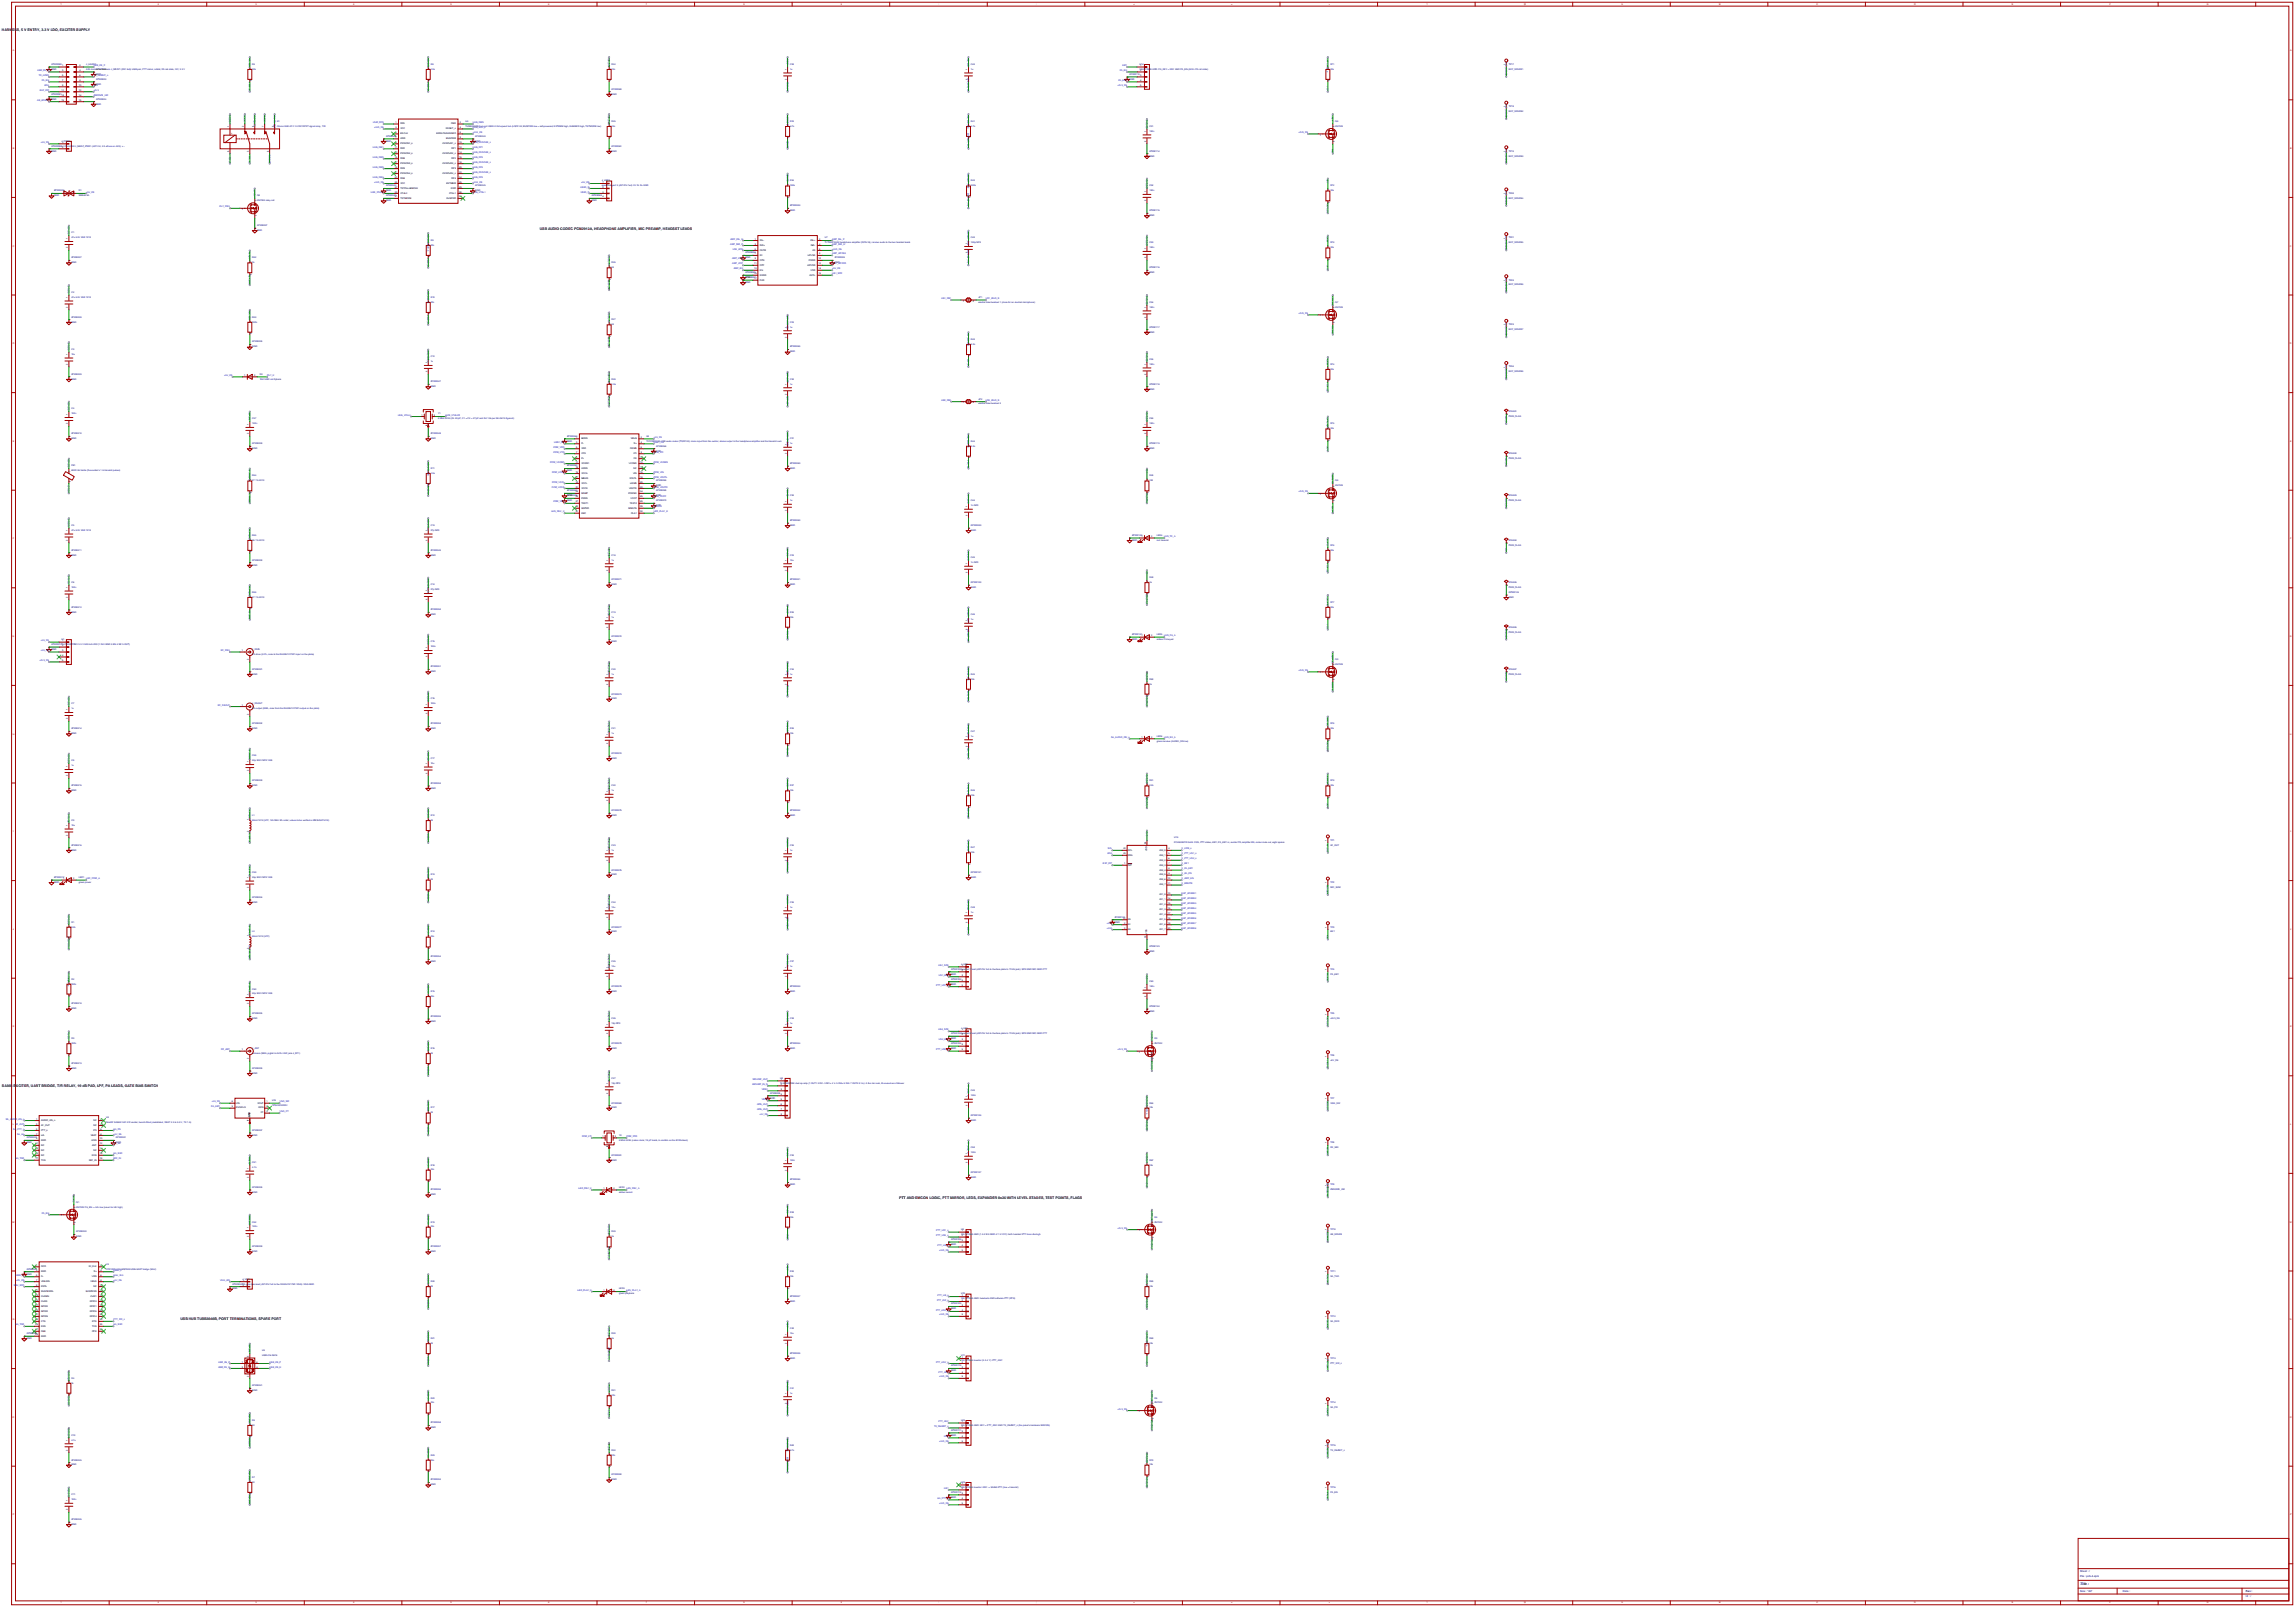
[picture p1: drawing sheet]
<svg xmlns="http://www.w3.org/2000/svg" width="1176mm" height="823mm" viewBox="0 0 1176 823" stroke-linecap="round" stroke-linejoin="round" font-family="sans-serif">
<defs><g id="words">
<g font-size="1.8">
<text x="1" y="16">HARNESS, 5 V ENTRY, 3.3 V LDO, EXCITER SUPPLY</text>
<text x="277" y="118">USB AUDIO CODEC PCM2912A, HEADPHONE AMPLIFIER, MIC PREAMP, HEADSET LEADS</text>
<text x="1" y="557">SA868 EXCITER, UART BRIDGE, T/R RELAY, 10 dB PAD, LPF, PA LEADS, GATE BIAS SWITCH</text>
<text x="461" y="614">PTT AND EMCON LOGIC, PTT MIRROR, LEDS, EXPANDER 0x26 WITH LEVEL STAGES, TEST POINTS, FLAGS</text>
<text x="92" y="676">USB HUB TUSB2046B, PORT TERMINATIONS, SPARE PORT</text>
</g>
<text font-size="1.8" fill="#000080" x="1066" y="812">Title :</text>
<g font-size="1.4" fill="#000080">
<text x="1066" y="808">File : pcb-d-aprs</text>
<text x="1066" y="805">Sheet : /</text>
<text x="1066" y="816">Size : &quot;A0&quot;</text>
<text x="1088" y="816">Date :</text>
<text x="1151" y="816">Rev :</text>
<text x="1151" y="818">Id : /</text>
</g>
<g font-size="1.2" fill="#a00000">
<text x="31" y="2">1</text>
<text x="81" y="2">2</text>
<text x="131" y="2">3</text>
<text x="181" y="2">4</text>
<text x="231" y="2">5</text>
<text x="281" y="2">6</text>
<text x="331" y="2">7</text>
<text x="381" y="2">8</text>
<text x="431" y="2">9</text>
<text x="481" y="2">:</text>
<text x="531" y="2">;</text>
<text x="581" y="2">&lt;</text>
<text x="631" y="2">=</text>
<text x="681" y="2">&gt;</text>
<text x="731" y="2">?</text>
<text x="781" y="2">@</text>
<text x="831" y="2">A</text>
<text x="881" y="2">B</text>
<text x="931" y="2">C</text>
<text x="981" y="2">D</text>
<text x="1031" y="2">E</text>
<text x="1081" y="2">F</text>
<text x="1131" y="2">G</text>
<text x="7" y="26">A</text>
<text x="1174" y="26">A</text>
<text x="118" y="68">+</text>
<text x="7" y="76">B</text>
<text x="1174" y="76">B</text>
<text x="7" y="126">C</text>
<text x="1174" y="126">C</text>
<text x="7" y="176">D</text>
<text x="1174" y="176">D</text>
<text x="7" y="226">E</text>
<text x="1174" y="226">E</text>
<text x="7" y="276">F</text>
<text x="1174" y="276">F</text>
<text x="6" y="326">G</text>
<text x="1173" y="326">G</text>
<text x="7" y="376">H</text>
<text x="1174" y="376">H</text>
<text x="7" y="426">I</text>
<text x="1174" y="426">I</text>
<text x="7" y="476">J</text>
<text x="1174" y="476">J</text>
<text x="7" y="526">K</text>
<text x="1174" y="526">K</text>
<text x="7" y="576">L AF_OUT</text>
<text x="1174" y="576">L</text>
<text x="6" y="626">M</text>
<text x="1173" y="626">M</text>
<text x="7" y="676">N</text>
<text x="1174" y="676">N</text>
<text x="6" y="726">O</text>
<text x="1173" y="726">O</text>
<text x="7" y="776">P</text>
<text x="1174" y="776">P</text>
<text x="31" y="821">1</text>
<text x="81" y="821">2</text>
<text x="131" y="821">3</text>
<text x="181" y="821">4</text>
<text x="231" y="821">5</text>
<text x="281" y="821">6</text>
<text x="331" y="821">7</text>
<text x="381" y="821">8</text>
<text x="431" y="821">9</text>
<text x="481" y="821">:</text>
<text x="531" y="821">;</text>
<text x="581" y="821">&lt;</text>
<text x="631" y="821">=</text>
<text x="681" y="821">&gt;</text>
<text x="731" y="821">?</text>
<text x="781" y="821">@</text>
<text x="831" y="821">A</text>
<text x="881" y="821">B</text>
<text x="931" y="821">C</text>
<text x="981" y="821">D</text>
<text x="1031" y="821">E</text>
<text x="1081" y="821">F</text>
<text x="1131" y="821">G</text>
</g>
<g font-size="1.2" fill="#00f">
<text x="128" y="29" transform="rotate(90 128 29)">PTT_SW_n</text>
<text x="219" y="29" transform="rotate(90 219 29)">HUB_DP0</text>
<text x="312" y="29" transform="rotate(90 312 29)">HUB_DP4</text>
<text x="403" y="29" transform="rotate(90 403 29)">AF_DIV</text>
<text x="496" y="29" transform="rotate(90 496 29)">HS2_MIC</text>
<text x="680" y="29" transform="rotate(90 680 29)">X_PTT_HS2_n</text>
<text x="48" y="34">USB_D8_P</text>
<text x="575" y="34">KEY</text>
<text x="771" y="32" transform="rotate(90 771 32)">EXP_SPARE1</text>
<text x="19" y="36">USB_D8_N</text>
<text x="20" y="39">TR_APRS</text>
<text x="21" y="41">PA_EN</text>
<text x="48" y="39">TX_INHIBIT_n</text>
<text x="403" y="42" transform="rotate(90 403 42)">PCM_VIN</text>
<text x="496" y="40" transform="rotate(90 496 40)">HS2_MIC_AC</text>
<text x="573" y="41">PA_KEY</text>
<text x="574" y="36">PA_EN</text>
<text x="20" y="47">EXP_INT</text>
<text x="23" y="44">SDA</text>
<text x="48" y="44">SCL</text>
<text x="48" y="47">+3V3</text>
<text x="128" y="42" transform="rotate(90 128 42)">+3V3_D8</text>
<text x="219" y="42" transform="rotate(90 219 42)">+3V3_D8</text>
<text x="573" y="44">+3V3_D8</text>
<text x="680" y="44" transform="rotate(90 680 44)">+3V3</text>
<text x="19" y="52">AB_SPARE</text>
<text x="48" y="49">ZEROIZE_HW</text>
<text x="771" y="53" transform="rotate(90 771 53)">EXP_SPARE2</text>
<text x="117" y="58" transform="rotate(90 117 58)">+5V_D8</text>
<text x="125" y="58" transform="rotate(90 125 58)">RF_RX</text>
<text x="130" y="58" transform="rotate(90 130 58)">RF_PAD_IN</text>
<text x="135" y="58" transform="rotate(90 135 58)">RF_RX</text>
<text x="140" y="58" transform="rotate(90 140 58)">RF_LPF_OUT</text>
<text x="312" y="58" transform="rotate(90 312 58)">HUB_DM4</text>
<text x="403" y="58" transform="rotate(90 403 58)">X_MMUTE</text>
<text x="496" y="58" transform="rotate(90 496 58)">HS2_MIC_AC</text>
<text x="683" y="58" transform="rotate(90 683 58)">X_KEY</text>
<text x="191" y="63">HUB_DP0</text>
<text x="192" y="66">+3V3_D8</text>
<text x="242" y="63">HUB_DM0</text>
<text x="242" y="66">HUB_RST_n</text>
<text x="587" y="61" transform="rotate(90 587 61)">+3V3_D8</text>
<text x="242" y="68">+3V3_D8</text>
<text x="403" y="72" transform="rotate(90 403 72)">MMUTE</text>
<text x="496" y="68" transform="rotate(90 496 68)">MICAMP_IN_N</text>
<text x="665" y="68">+3V3_D8</text>
<text x="21" y="73">+5V_D8</text>
<text x="191" y="76">HUB_DM1</text>
<text x="242" y="73">HUB_OVRCUR_n</text>
<text x="242" y="76">HUB_DP1</text>
<text x="683" y="76" transform="rotate(90 683 76)">KEY</text>
<text x="771" y="76" transform="rotate(90 771 76)">EXP_SPARE3</text>
<text x="117" y="80" transform="rotate(90 117 80)">RLY_K</text>
<text x="128" y="80" transform="rotate(90 128 80)">RF_SA</text>
<text x="138" y="79" transform="rotate(90 138 79)">RF_ANT</text>
<text x="191" y="81">HUB_DM2</text>
<text x="242" y="78">HUB_OVRCUR_n</text>
<text x="242" y="81">HUB_DP2</text>
<text x="242" y="83">HUB_OVRCUR_n</text>
<text x="191" y="86">HUB_DM3</text>
<text x="242" y="86">HUB_DP3</text>
<text x="242" y="88">HUB_OVRCUR_n</text>
<text x="403" y="89" transform="rotate(90 403 89)">MMUTE</text>
<text x="496" y="89" transform="rotate(90 496 89)">MICAMP_OUT</text>
<text x="191" y="91">HUB_DM4</text>
<text x="192" y="94">+3V3_D8</text>
<text x="242" y="91">HUB_DP4</text>
<text x="242" y="94">+3V3_D8</text>
<text x="298" y="94">+5V_D8</text>
<text x="587" y="91" transform="rotate(90 587 91)">+3V3_D8</text>
<text x="680" y="91" transform="rotate(90 680 91)">KEY</text>
<text x="44" y="99">+5V_D8</text>
<text x="130" y="97" transform="rotate(90 130 97)">RLY_K</text>
<text x="190" y="99">HUB_XTAL2</text>
<text x="242" y="99">HUB_XTAL1</text>
<text x="298" y="96">USB3_N</text>
<text x="298" y="99">USB3_P</text>
<text x="496" y="99" transform="rotate(90 496 99)">MICAMP_IN_N</text>
<text x="771" y="98" transform="rotate(90 771 98)">EXP_SPARE4</text>
<text x="113" y="106">RLY_DRV</text>
<text x="680" y="104" transform="rotate(90 680 104)">+3V3_D8</text>
<text x="35" y="116" transform="rotate(90 35 116)">+5V_D8</text>
<text x="219" y="119" transform="rotate(90 219 119)">HUB_OVRCUR_n</text>
<text x="496" y="118" transform="rotate(90 496 118)">MICAMP_OUT</text>
<text x="374" y="125">AMP_INR_P</text>
<text x="374" y="123">AMP_INL_N</text>
<text x="426" y="123">AMP_INL_P</text>
<text x="426" y="125">AMP_INR_N</text>
<text x="587" y="121" transform="rotate(90 587 121)">+3V3_D8</text>
<text x="680" y="121" transform="rotate(90 680 121)">X_KEY</text>
<text x="771" y="121" transform="rotate(90 771 121)">EXP_SPARE5</text>
<text x="128" y="128" transform="rotate(90 128 128)">PA_KEY</text>
<text x="312" y="131" transform="rotate(90 312 131)">USB1_P</text>
<text x="376" y="128">HS2_SPK</text>
<text x="426" y="128">+3V3_D8</text>
<text x="426" y="130">AMP_HPVSS</text>
<text x="496" y="128" transform="rotate(90 496 128)">MICAMP_IN_N</text>
<text x="219" y="132" transform="rotate(90 219 132)">+3V3_D8</text>
<text x="375" y="133">AMP_CPN</text>
<text x="375" y="135">AMP_CPP</text>
<text x="376" y="138">AMP_EN</text>
<text x="426" y="135">AMP_HPVDD</text>
<text x="426" y="138">+5V_D8</text>
<text x="680" y="136" transform="rotate(90 680 136)">+3V3</text>
<text x="128" y="141" transform="rotate(90 128 141)">RLY_DRV</text>
<text x="312" y="143" transform="rotate(90 312 143)">USB1_PR</text>
<text x="426" y="141">HS1_SPK</text>
<text x="771" y="142" transform="rotate(90 771 142)">EXP_SPARE6</text>
<text x="35" y="146" transform="rotate(90 35 146)">+5V_D8</text>
<text x="219" y="149" transform="rotate(90 219 149)">HUB_RST_n</text>
<text x="482" y="153">HS1_MIC</text>
<text x="505" y="153">HS1_BIAS_R</text>
<text x="587" y="151" transform="rotate(90 587 151)">+3V3_D8</text>
<text x="683" y="151" transform="rotate(90 683 151)">X_PA_KEY</text>
<text x="128" y="159" transform="rotate(90 128 159)">RLY_DRV</text>
<text x="219" y="162" transform="rotate(90 219 162)">+3V3_D8</text>
<text x="312" y="160" transform="rotate(90 312 160)">USB1_N</text>
<text x="403" y="161" transform="rotate(90 403 161)">AMP_HPVSS</text>
<text x="665" y="161">+3V3_D8</text>
<text x="683" y="167" transform="rotate(90 683 167)">PA_KEY</text>
<text x="771" y="165" transform="rotate(90 771 165)">EXP_SPARE7</text>
<text x="312" y="173" transform="rotate(90 312 173)">USB1_NR</text>
<text x="496" y="170" transform="rotate(90 496 170)">HS1_BIAS_R</text>
<text x="35" y="175" transform="rotate(90 35 175)">+5V_D8</text>
<text x="219" y="179" transform="rotate(90 219 179)">HUB_RST_n</text>
<text x="496" y="184" transform="rotate(90 496 184)">+5V_D8</text>
<text x="587" y="180" transform="rotate(90 587 180)">+3V3_D8</text>
<text x="680" y="183" transform="rotate(90 680 183)">PA_KEY</text>
<text x="312" y="191" transform="rotate(90 312 191)">USB1_PR</text>
<text x="403" y="191" transform="rotate(90 403 191)">AMP_CPP</text>
<text x="771" y="187" transform="rotate(90 771 187)">EXP_SPARE8</text>
<text x="115" y="193">+5V_D8</text>
<text x="137" y="193">RLY_K</text>
<text x="680" y="196" transform="rotate(90 680 196)">+3V3_D8</text>
<text x="312" y="203" transform="rotate(90 312 203)">PCM_VDD</text>
<text x="403" y="203" transform="rotate(90 403 203)">AMP_CPN</text>
<text x="35" y="206" transform="rotate(90 35 206)">+5V_D8</text>
<text x="482" y="205">HS2_MIC</text>
<text x="505" y="205">HS2_BIAS_R</text>
<text x="128" y="211" transform="rotate(90 128 211)">+5V_D8</text>
<text x="204" y="213">HUB_XTAL1</text>
<text x="228" y="213">HUB_XTAL2R</text>
<text x="587" y="211" transform="rotate(90 587 211)">+3V3_D8</text>
<text x="680" y="213" transform="rotate(90 680 213)">X_PA_KEY</text>
<text x="771" y="213" transform="rotate(90 771 213)">+5V_D8</text>
<text x="403" y="221" transform="rotate(90 403 221)">AMP_HPVDD</text>
<text x="284" y="227">USB1_NR</text>
<text x="335" y="224">+5V_D8</text>
<text x="335" y="227">USB1_PR</text>
<text x="496" y="222" transform="rotate(90 496 222)">HS2_BIAS_R</text>
<text x="284" y="229">PCM_VDD</text>
<text x="284" y="232">PCM_XTO</text>
<text x="335" y="232">PCM_XTI</text>
<text x="680" y="228" transform="rotate(90 680 228)">+3V3</text>
<text x="35" y="235" transform="rotate(90 35 235)">+5V_D8</text>
<text x="219" y="236" transform="rotate(90 219 236)">HUB_XTAL2R</text>
<text x="282" y="237">PCM_VCOM1</text>
<text x="335" y="237">PCM_VCOM2</text>
<text x="496" y="236" transform="rotate(90 496 236)">+5V_D8</text>
<text x="771" y="235" transform="rotate(90 771 235)">+5V_SA</text>
<text x="128" y="240" transform="rotate(90 128 240)">RF_PAD_IN</text>
<text x="283" y="242">PCM_VCCA</text>
<text x="335" y="242">PCM_VIN</text>
<text x="335" y="245">PCM_VOUTL</text>
<text x="587" y="240" transform="rotate(90 587 240)">KEY</text>
<text x="683" y="243" transform="rotate(90 683 243)">X_SA_PD</text>
<text x="35" y="248" transform="rotate(90 35 248)">+5V_SA</text>
<text x="128" y="252" transform="rotate(90 128 252)">RF_PAD_M</text>
<text x="219" y="247" transform="rotate(90 219 247)">HUB_XTAL2</text>
<text x="283" y="250">PCM_VCCR</text>
<text x="283" y="247">PCM_VCCL</text>
<text x="335" y="250">PCM_VOUTR</text>
<text x="403" y="250" transform="rotate(90 403 250)">+5V_D8</text>
<text x="284" y="257">PCM_VDD</text>
<text x="335" y="255">PCM_VCCP</text>
<text x="496" y="253" transform="rotate(90 496 253)">HS1_MIC</text>
<text x="587" y="253" transform="rotate(90 587 253)">TR_APRS</text>
<text x="665" y="252">+3V3_D8</text>
<text x="771" y="256" transform="rotate(90 771 256)">+3V3_D8</text>
<text x="283" y="262">LED_REC_K</text>
<text x="335" y="260">MMUTE</text>
<text x="335" y="262">LED_PLAY_K</text>
<text x="683" y="259" transform="rotate(90 683 259)">SA_PD</text>
<text x="35" y="265" transform="rotate(90 35 265)">+5V_SA</text>
<text x="219" y="265" transform="rotate(90 219 265)">HUB_XTAL1</text>
<text x="128" y="271" transform="rotate(90 128 271)">RF_PAD_M</text>
<text x="597" y="275">LED_TX_A</text>
<text x="680" y="276" transform="rotate(90 680 276)">SA_PD</text>
<text x="312" y="281" transform="rotate(90 312 281)">+5V_D8</text>
<text x="403" y="281" transform="rotate(90 403 281)">+5V_D8</text>
<text x="496" y="282" transform="rotate(90 496 282)">HS2_MIC</text>
<text x="771" y="281" transform="rotate(90 771 281)">+3V3</text>
<text x="587" y="292" transform="rotate(90 587 292)">KEY</text>
<text x="680" y="289" transform="rotate(90 680 289)">+3V3_D8</text>
<text x="35" y="295" transform="rotate(90 35 295)">+5V_SA</text>
<text x="128" y="300" transform="rotate(90 128 300)">RF_PAD_M</text>
<text x="219" y="296" transform="rotate(90 219 296)">HUB_XTAL2R</text>
<text x="587" y="304" transform="rotate(90 587 304)">LED_TX_A</text>
<text x="680" y="305" transform="rotate(90 680 305)">X_SA_PD</text>
<text x="312" y="310" transform="rotate(90 312 310)">PCM_VDD</text>
<text x="403" y="310" transform="rotate(90 403 310)">AF_OUT</text>
<text x="496" y="311" transform="rotate(90 496 311)">MICAMP_OUT</text>
<text x="128" y="313" transform="rotate(90 128 313)">RF_DRV</text>
<text x="403" y="323" transform="rotate(90 403 323)">RX_MIX</text>
<text x="496" y="322" transform="rotate(90 496 322)">MICAMP_AC</text>
<text x="680" y="320" transform="rotate(90 680 320)">+3V3</text>
<text x="771" y="322" transform="rotate(90 771 322)">PCM_VDD</text>
<text x="21" y="328">+5V_D8</text>
<text x="219" y="325" transform="rotate(90 219 325)">+3V3_D8</text>
<text x="597" y="326">LED_PA_A</text>
<text x="21" y="334">+5V_D8</text>
<text x="113" y="334">RF_DRV</text>
<text x="683" y="334" transform="rotate(90 683 334)">X_AMP_EN</text>
<text x="20" y="339">+3V3_D8</text>
<text x="312" y="339" transform="rotate(90 312 339)">PCM_VCCA</text>
<text x="403" y="339" transform="rotate(90 403 339)">PCM_VOUTL</text>
<text x="496" y="342" transform="rotate(90 496 342)">MICAMP_AC</text>
<text x="587" y="344" transform="rotate(90 587 344)">PA_KEY</text>
<text x="665" y="344">+3V3_D8</text>
<text x="771" y="344" transform="rotate(90 771 344)">SAU_3V3</text>
<text x="403" y="351" transform="rotate(90 403 351)">PCM_L_AC</text>
<text x="683" y="350" transform="rotate(90 683 350)">AMP_EN</text>
<text x="35" y="357" transform="rotate(90 35 357)">+5V_D8</text>
<text x="219" y="354" transform="rotate(90 219 354)">+3V3_D8</text>
<text x="496" y="354" transform="rotate(90 496 354)">MIC_SUM</text>
<text x="587" y="356" transform="rotate(90 587 356)">LED_PA_A</text>
<text x="112" y="362">RF_PAOUT</text>
<text x="312" y="370" transform="rotate(90 312 370)">PCM_VCCL</text>
<text x="403" y="370" transform="rotate(90 403 370)">PCM_L_AC</text>
<text x="496" y="371" transform="rotate(90 496 371)">PCM_VOUTR</text>
<text x="680" y="367" transform="rotate(90 680 367)">AMP_EN</text>
<text x="128" y="384" transform="rotate(90 128 384)">RF_PAOUT</text>
<text x="403" y="383" transform="rotate(90 403 383)">RX_MIX</text>
<text x="496" y="382" transform="rotate(90 496 382)">PCM_R_AC</text>
<text x="569" y="378">SA_AUDIO_ON_n</text>
<text x="597" y="378">LED_RX_A</text>
<text x="680" y="380" transform="rotate(90 680 380)">+3V3_D8</text>
<text x="35" y="386" transform="rotate(90 35 386)">+3V3_D8</text>
<text x="219" y="385" transform="rotate(90 219 385)">+3V3_D8</text>
<text x="312" y="399" transform="rotate(90 312 399)">PCM_VCCR</text>
<text x="403" y="399" transform="rotate(90 403 399)">RX_MIX</text>
<text x="496" y="401" transform="rotate(90 496 401)">PCM_R_AC</text>
<text x="587" y="396" transform="rotate(90 587 396)">+3V3_D8</text>
<text x="680" y="396" transform="rotate(90 680 396)">X_AMP_EN</text>
<text x="496" y="414" transform="rotate(90 496 414)">MIC_SUM</text>
<text x="587" y="408" transform="rotate(90 587 408)">LED_RX_A</text>
<text x="680" y="411" transform="rotate(90 680 411)">+3V3</text>
<text x="35" y="417" transform="rotate(90 35 417)">+3V3_D8</text>
<text x="128" y="414" transform="rotate(90 128 414)">RF_PAOUT</text>
<text x="219" y="414" transform="rotate(90 219 414)">HUB_DP1</text>
<text x="128" y="426" transform="rotate(90 128 426)">RF_LPF_M</text>
<text x="587" y="425" transform="rotate(90 587 425)">+3V3</text>
<text x="219" y="427" transform="rotate(90 219 427)">USB1_P</text>
<text x="312" y="429" transform="rotate(90 312 429)">PCM_VCCP</text>
<text x="403" y="429" transform="rotate(90 403 429)">RX_MIX</text>
<text x="496" y="431" transform="rotate(90 496 431)">MIC_SUM</text>
<text x="568" y="438">SDA</text>
<text x="568" y="435">SCL</text>
<text x="606" y="435">X_COS_n</text>
<text x="606" y="438">X_PTT_HS1_n</text>
<text x="680" y="432" transform="rotate(90 680 432)">AF_OUT</text>
<text x="128" y="443" transform="rotate(90 128 443)">RF_LPF_M</text>
<text x="403" y="441" transform="rotate(90 403 441)">AMP_INL_P</text>
<text x="565" y="443">EXP_INT</text>
<text x="606" y="440">X_PTT_HS2_n</text>
<text x="606" y="443">X_KEY</text>
<text x="219" y="445" transform="rotate(90 219 445)">HUB_DM1</text>
<text x="606" y="445">X_PA_KEY</text>
<text x="606" y="448">X_SA_PD</text>
<text x="44" y="450">LED_PWR_A</text>
<text x="606" y="450">X_AMP_EN</text>
<text x="606" y="453">X_MMUTE</text>
<text x="680" y="453" transform="rotate(90 680 453)">MIC_SUM</text>
<text x="219" y="458" transform="rotate(90 219 458)">USB1_N</text>
<text x="312" y="459" transform="rotate(90 312 459)">PCM_VCOM1</text>
<text x="403" y="459" transform="rotate(90 403 459)">RX_MIX</text>
<text x="496" y="461" transform="rotate(90 496 461)">MIC_SUM</text>
<text x="606" y="458">EXP_SPARE1</text>
<text x="606" y="461">EXP_SPARE2</text>
<text x="606" y="463">EXP_SPARE3</text>
<text x="606" y="466">EXP_SPARE4</text>
<text x="35" y="469" transform="rotate(90 35 469)">+3V3_D8</text>
<text x="128" y="474" transform="rotate(90 128 474)">RF_LPF_M</text>
<text x="219" y="474" transform="rotate(90 219 474)">USB1_P</text>
<text x="403" y="470" transform="rotate(90 403 470)">AMP_INR_P</text>
<text x="567" y="473">+3V3</text>
<text x="606" y="468">EXP_SPARE5</text>
<text x="606" y="471">EXP_SPARE6</text>
<text x="606" y="473">EXP_SPARE7</text>
<text x="35" y="479" transform="rotate(90 35 479)">LED_PWR_A</text>
<text x="496" y="475" transform="rotate(90 496 475)">MIC_IN</text>
<text x="567" y="476">+3V3</text>
<text x="606" y="476">EXP_SPARE8</text>
<text x="680" y="479" transform="rotate(90 680 479)">KEY</text>
<text x="128" y="484" transform="rotate(90 128 484)">RF_LPF_OUT</text>
<text x="312" y="489" transform="rotate(90 312 489)">PCM_VCOM2</text>
<text x="403" y="489" transform="rotate(90 403 489)">AMP_INL_N</text>
<text x="35" y="498" transform="rotate(90 35 498)">TX_INHIBIT_n</text>
<text x="481" y="495">HS1_SPK</text>
<text x="128" y="503" transform="rotate(90 128 503)">RF_LPF_OUT</text>
<text x="481" y="500">HS1_MIC</text>
<text x="587" y="499" transform="rotate(90 587 499)">+3V3</text>
<text x="680" y="498" transform="rotate(90 680 498)">PA_KEY</text>
<text x="219" y="504" transform="rotate(90 219 504)">USB1_N</text>
<text x="480" y="505">PTT_HS1_n</text>
<text x="312" y="518" transform="rotate(90 312 518)">PCM_XTI</text>
<text x="403" y="518" transform="rotate(90 403 518)">AMP_INR_N</text>
<text x="680" y="521" transform="rotate(90 680 521)">+3V3_D8</text>
<text x="481" y="528">HS2_SPK</text>
<text x="35" y="528" transform="rotate(90 35 528)">PA_EN</text>
<text x="219" y="533" transform="rotate(90 219 533)">HUB_DP2</text>
<text x="481" y="533">HS2_MIC</text>
<text x="590" y="528" transform="rotate(90 590 528)">X_COS_n</text>
<text x="113" y="538">RF_ANT</text>
<text x="480" y="538">PTT_HS2_n</text>
<text x="573" y="538">+3V3_D8</text>
<text x="590" y="539" transform="rotate(90 590 539)">SA_AUDIO_ON_n</text>
<text x="680" y="543" transform="rotate(90 680 543)">+5V_D8</text>
<text x="219" y="547" transform="rotate(90 219 547)">USB2_P</text>
<text x="312" y="549" transform="rotate(90 312 549)">PCM_XTO</text>
<text x="386" y="556">MICAMP_IN_N</text>
<text x="386" y="553">MICAMP_OUT</text>
<text x="496" y="555" transform="rotate(90 496 555)">PTT_HS1_n</text>
<text x="219" y="564" transform="rotate(90 219 564)">HUB_DM2</text>
<text x="390" y="558">VREF</text>
<text x="390" y="563">VREF</text>
<text x="587" y="561" transform="rotate(90 587 561)">SA_AUDIO_ON_n</text>
<text x="680" y="564" transform="rotate(90 680 564)">VGG_SW</text>
<text x="108" y="567">PA_KEY</text>
<text x="109" y="565">+5V_D8</text>
<text x="143" y="565">VGG_SW</text>
<text x="143" y="570">VGG_CT</text>
<text x="388" y="566">OPB_OUT</text>
<text x="388" y="569">OPB_OUT</text>
<text x="3" y="574">SA_AUDIO_ON_n</text>
<text x="389" y="571">+5V_D8</text>
<text x="587" y="574" transform="rotate(90 587 574)">+3V3_D8</text>
<text x="7" y="579">SA_PTT_n</text>
<text x="9" y="581">SA_HL</text>
<text x="58" y="579">SA_PD</text>
<text x="58" y="581">+5V_SA</text>
<text x="219" y="577" transform="rotate(90 219 577)">USB2_N</text>
<text x="58" y="586">RF_SA</text>
<text x="298" y="582">PCM_XTI</text>
<text x="321" y="582">PCM_XTO</text>
<text x="496" y="584" transform="rotate(90 496 584)">PTT_HS2_n</text>
<text x="680" y="588" transform="rotate(90 680 588)">RX_MIX</text>
<text x="8" y="594">SA_TXD</text>
<text x="58" y="591">SA_RXD</text>
<text x="58" y="594">MIC_IN</text>
<text x="128" y="592" transform="rotate(90 128 592)">VGG_CT</text>
<text x="219" y="593" transform="rotate(90 219 593)">USB2_P</text>
<text x="403" y="588" transform="rotate(90 403 588)">+5V_D8</text>
<text x="587" y="591" transform="rotate(90 587 591)">X_COS_n</text>
<text x="587" y="606" transform="rotate(90 587 606)">+3V3</text>
<text x="680" y="606" transform="rotate(90 680 606)">ZEROIZE_HW</text>
<text x="297" y="609">LED_REC_K</text>
<text x="321" y="609">LED_REC_A</text>
<text x="37" y="612" transform="rotate(90 37 612)">SA_HL</text>
<text x="403" y="617" transform="rotate(90 403 617)">+5V_D8</text>
<text x="21" y="622">PA_EN</text>
<text x="128" y="622" transform="rotate(90 128 622)">VGG_SW</text>
<text x="219" y="622" transform="rotate(90 219 622)">USB2_N</text>
<text x="590" y="620" transform="rotate(90 590 620)">X_PTT_HS1_n</text>
<text x="312" y="627" transform="rotate(90 312 627)">+3V3_D8</text>
<text x="573" y="629">+3V3_D8</text>
<text x="403" y="632" transform="rotate(90 403 632)">VREF</text>
<text x="480" y="631">PTT_HS1_n</text>
<text x="480" y="633">PTT_HS2_n</text>
<text x="590" y="634" transform="rotate(90 590 634)">PTT_HS1_n</text>
<text x="680" y="630" transform="rotate(90 680 630)">AB_SPARE</text>
<text x="312" y="638" transform="rotate(90 312 638)">LED_REC_A</text>
<text x="480" y="638">PTT_HS_n</text>
<text x="481" y="641">+3V3_D8</text>
<text x="403" y="648" transform="rotate(90 403 648)">VREF</text>
<text x="8" y="654">USB2_N</text>
<text x="58" y="651">USB2_P</text>
<text x="58" y="654">SAU_3V3</text>
<text x="219" y="653" transform="rotate(90 219 653)">HUB_DP3</text>
<text x="587" y="653" transform="rotate(90 587 653)">PTT_HS1_n</text>
<text x="680" y="653" transform="rotate(90 680 653)">SA_TXD</text>
<text x="7" y="659">SAU_RST</text>
<text x="8" y="656">+5V_D8</text>
<text x="58" y="656">+5V_D8</text>
<text x="113" y="656">VGG_SW</text>
<text x="296" y="661">LED_PLAY_K</text>
<text x="321" y="661">LED_PLAY_A</text>
<text x="480" y="664">PTT_HS_n</text>
<text x="587" y="666" transform="rotate(90 587 666)">+3V3_D8</text>
<text x="219" y="666" transform="rotate(90 219 666)">USB3_P</text>
<text x="480" y="671">PTT_ANY_n</text>
<text x="480" y="666">PTT_SW_n</text>
<text x="58" y="676">PTT_SW_n</text>
<text x="403" y="677" transform="rotate(90 403 677)">VREF</text>
<text x="481" y="674">+3V3_D8</text>
<text x="680" y="676" transform="rotate(90 680 676)">SA_RXD</text>
<text x="8" y="679">SA_TXD</text>
<text x="58" y="679">SA_RXD</text>
<text x="219" y="682" transform="rotate(90 219 682)">HUB_DM3</text>
<text x="312" y="679" transform="rotate(90 312 679)">+3V3_D8</text>
<text x="587" y="682" transform="rotate(90 587 682)">X_PTT_HS1_n</text>
<text x="128" y="688" transform="rotate(90 128 688)">+5V_D8</text>
<text x="219" y="695" transform="rotate(90 219 695)">USB3_N</text>
<text x="312" y="690" transform="rotate(90 312 690)">LED_PLAY_A</text>
<text x="112" y="701">USB_D8_N</text>
<text x="112" y="698">USB_D8_P</text>
<text x="138" y="698">USB_D8_P</text>
<text x="138" y="701">USB_D8_N</text>
<text x="480" y="698">PTT_ANY_n</text>
<text x="587" y="697" transform="rotate(90 587 697)">+3V3</text>
<text x="680" y="696" transform="rotate(90 680 696)">PTT_SW_n</text>
<text x="35" y="702" transform="rotate(90 35 702)">SAU_RST</text>
<text x="403" y="707" transform="rotate(90 403 707)">HS1_MIC</text>
<text x="481" y="703">PTT_ANY</text>
<text x="481" y="706">+3V3_D8</text>
<text x="219" y="713" transform="rotate(90 219 713)">USB3_P</text>
<text x="312" y="709" transform="rotate(90 312 709)">AF_OUT</text>
<text x="590" y="713" transform="rotate(90 590 713)">X_PTT_HS2_n</text>
<text x="35" y="715" transform="rotate(90 35 715)">SAU_3V3</text>
<text x="403" y="718" transform="rotate(90 403 718)">HS1_MIC_AC</text>
<text x="128" y="724" transform="rotate(90 128 724)">USB_D8_P</text>
<text x="312" y="722" transform="rotate(90 312 722)">AF_DIV</text>
<text x="573" y="722">+3V3_D8</text>
<text x="680" y="721" transform="rotate(90 680 721)">SA_PD</text>
<text x="35" y="732" transform="rotate(90 35 732)">SAU_3V3</text>
<text x="479" y="731">TX_INHIBIT_n</text>
<text x="481" y="729">PTT_ANY</text>
<text x="590" y="726" transform="rotate(90 590 726)">PTT_HS2_n</text>
<text x="128" y="736" transform="rotate(90 128 736)">HUB_DP0</text>
<text x="403" y="737" transform="rotate(90 403 737)">HS1_MIC_AC</text>
<text x="484" y="736">KEY</text>
<text x="219" y="742" transform="rotate(90 219 742)">USB3_N</text>
<text x="312" y="739" transform="rotate(90 312 739)">AF_DIV</text>
<text x="481" y="739">+3V3_D8</text>
<text x="680" y="739" transform="rotate(90 680 739)">TX_INHIBIT_n</text>
<text x="403" y="747" transform="rotate(90 403 747)">MICAMP_IN_N</text>
<text x="587" y="744" transform="rotate(90 587 744)">PTT_HS2_n</text>
<text x="128" y="753" transform="rotate(90 128 753)">USB_D8_N</text>
<text x="587" y="757" transform="rotate(90 587 757)">+3V3_D8</text>
<text x="35" y="762" transform="rotate(90 35 762)">SAU_3V3</text>
<text x="128" y="765" transform="rotate(90 128 765)">HUB_DM0</text>
<text x="481" y="768">SA_PTT_n</text>
<text x="484" y="763">KEY</text>
<text x="680" y="765" transform="rotate(90 680 765)">PA_EN</text>
<text x="481" y="770">+3V3_D8</text>
</g>
<g font-size="1.2">
<text x="26" y="35" transform="rotate(-90 26 35)">1</text>
<text x="32" y="34">1</text>
<text x="41" y="34">2</text>
<text x="129" y="35" transform="rotate(-90 129 35)">1</text>
<text x="220" y="35" transform="rotate(-90 220 35)">1</text>
<text x="313" y="35" transform="rotate(-90 313 35)">1</text>
<text x="584" y="34">1</text>
<text x="681" y="35" transform="rotate(-90 681 35)">1</text>
<text x="771" y="33" transform="rotate(-90 771 33)">1</text>
<text x="32" y="36">3</text>
<text x="32" y="39">5</text>
<text x="32" y="41">7</text>
<text x="41" y="36">4</text>
<text x="41" y="39">6</text>
<text x="41" y="41">8</text>
<text x="49" y="37" transform="rotate(-90 49 37)">1</text>
<text x="129" y="42" transform="rotate(-90 129 42)">2</text>
<text x="220" y="42" transform="rotate(-90 220 42)">2</text>
<text x="313" y="42" transform="rotate(-90 313 42)">2</text>
<text x="403" y="41" transform="rotate(-90 403 41)">2</text>
<text x="403" y="36" transform="rotate(-90 403 36)">1</text>
<text x="496" y="41" transform="rotate(-90 496 41)">2</text>
<text x="496" y="36" transform="rotate(-90 496 36)">1</text>
<text x="578" y="40" transform="rotate(-90 578 40)">1</text>
<text x="584" y="36">2</text>
<text x="584" y="39">3</text>
<text x="584" y="41">4</text>
<text x="681" y="42" transform="rotate(-90 681 42)">2</text>
<text x="31" y="47">11</text>
<text x="32" y="44">9</text>
<text x="40" y="44">10</text>
<text x="40" y="47">12</text>
<text x="49" y="42" transform="rotate(-90 49 42)">1</text>
<text x="313" y="47" transform="rotate(-90 313 47)">1</text>
<text x="584" y="44">5</text>
<text x="26" y="50" transform="rotate(-90 26 50)">1</text>
<text x="31" y="49">13</text>
<text x="31" y="52">15</text>
<text x="40" y="49">14</text>
<text x="40" y="52">16</text>
<text x="49" y="52" transform="rotate(-90 49 52)">1</text>
<text x="771" y="55" transform="rotate(-90 771 55)">1</text>
<text x="117" y="65" transform="rotate(-90 117 65)">1</text>
<text x="125" y="65" transform="rotate(-90 125 65)">2</text>
<text x="130" y="65" transform="rotate(-90 130 65)">4</text>
<text x="135" y="65" transform="rotate(-90 135 65)">7</text>
<text x="140" y="65" transform="rotate(-90 140 65)">5</text>
<text x="203" y="63">1</text>
<text x="203" y="66">3</text>
<text x="205" y="64">DP0</text>
<text x="231" y="64">DM0</text>
<text x="236" y="63">2</text>
<text x="236" y="66">4</text>
<text x="313" y="64" transform="rotate(-90 313 64)">1</text>
<text x="404" y="64" transform="rotate(-90 404 64)">1</text>
<text x="497" y="64" transform="rotate(-90 497 64)">1</text>
<text x="684" y="65" transform="rotate(-90 684 65)">3</text>
<text x="197" y="71" transform="rotate(-90 197 71)">1</text>
<text x="203" y="68">5</text>
<text x="203" y="71">7</text>
<text x="205" y="66">VCC</text>
<text x="205" y="69">EECLK</text>
<text x="205" y="71">GND</text>
<text x="224" y="69">EEDATA/GANGED</text>
<text x="229" y="66">RESET_n</text>
<text x="229" y="71">BUSPWR</text>
<text x="236" y="68">6</text>
<text x="236" y="71">8</text>
<text x="243" y="71" transform="rotate(-90 243 71)">1</text>
<text x="313" y="71" transform="rotate(-90 313 71)">2</text>
<text x="404" y="71" transform="rotate(-90 404 71)">2</text>
<text x="497" y="71" transform="rotate(-90 497 71)">2</text>
<text x="587" y="68" transform="rotate(-90 587 68)">1</text>
<text x="676" y="69">1</text>
<text x="26" y="77" transform="rotate(-90 26 77)">1</text>
<text x="32" y="73">1</text>
<text x="32" y="76">2</text>
<text x="117" y="78" transform="rotate(-90 117 78)">8</text>
<text x="128" y="78" transform="rotate(-90 128 78)">3</text>
<text x="138" y="78" transform="rotate(-90 138 78)">6</text>
<text x="202" y="76">11</text>
<text x="203" y="73">9</text>
<text x="205" y="74">PWRON1_n</text>
<text x="205" y="76">DM1</text>
<text x="227" y="74">OVRCUR1_n</text>
<text x="231" y="76">DP1</text>
<text x="235" y="73">10</text>
<text x="235" y="76">12</text>
<text x="313" y="77" transform="rotate(-90 313 77)">1</text>
<text x="587" y="73" transform="rotate(-90 587 73)">2</text>
<text x="684" y="73" transform="rotate(-90 684 73)">2</text>
<text x="771" y="78" transform="rotate(-90 771 78)">1</text>
<text x="202" y="78">13</text>
<text x="202" y="81">15</text>
<text x="202" y="83">17</text>
<text x="205" y="79">PWRON2_n</text>
<text x="205" y="81">DM2</text>
<text x="227" y="79">OVRCUR2_n</text>
<text x="231" y="81">DP2</text>
<text x="235" y="78">14</text>
<text x="235" y="81">16</text>
<text x="235" y="83">18</text>
<text x="589" y="79" transform="rotate(-90 589 79)">1</text>
<text x="202" y="86">19</text>
<text x="202" y="88">21</text>
<text x="205" y="84">PWRON3_n</text>
<text x="205" y="87">DM3</text>
<text x="205" y="89">PWRON4_n</text>
<text x="227" y="84">OVRCUR3_n</text>
<text x="227" y="89">OVRCUR4_n</text>
<text x="231" y="87">DP3</text>
<text x="235" y="86">20</text>
<text x="235" y="88">22</text>
<text x="202" y="91">23</text>
<text x="202" y="94">25</text>
<text x="205" y="92">DM4</text>
<text x="205" y="94">VCC</text>
<text x="229" y="94">EXTMEM</text>
<text x="231" y="92">DP4</text>
<text x="235" y="91">24</text>
<text x="235" y="94">26</text>
<text x="309" y="94">1</text>
<text x="404" y="95" transform="rotate(-90 404 95)">1</text>
<text x="497" y="95" transform="rotate(-90 497 95)">1</text>
<text x="27" y="99" transform="rotate(-90 27 99)">1</text>
<text x="32" y="99">1</text>
<text x="38" y="99">2</text>
<text x="197" y="102" transform="rotate(-90 197 102)">1</text>
<text x="197" y="97" transform="rotate(-90 197 97)">1</text>
<text x="202" y="96">27</text>
<text x="202" y="99">29</text>
<text x="202" y="101">31</text>
<text x="205" y="97">TSTPLL/48MCLK</text>
<text x="205" y="99">XTAL2</text>
<text x="205" y="102">TSTMODE</text>
<text x="229" y="102">SUSPND</text>
<text x="230" y="99">XTAL1</text>
<text x="231" y="97">GND</text>
<text x="235" y="96">28</text>
<text x="235" y="99">30</text>
<text x="235" y="101">32</text>
<text x="243" y="97" transform="rotate(-90 243 97)">1</text>
<text x="303" y="102" transform="rotate(-90 303 102)">1</text>
<text x="309" y="96">2</text>
<text x="309" y="99">3</text>
<text x="309" y="101">4</text>
<text x="404" y="101" transform="rotate(-90 404 101)">2</text>
<text x="497" y="101" transform="rotate(-90 497 101)">2</text>
<text x="587" y="98" transform="rotate(-90 587 98)">1</text>
<text x="681" y="98" transform="rotate(-90 681 98)">1</text>
<text x="771" y="99" transform="rotate(-90 771 99)">1</text>
<text x="124" y="108">1</text>
<text x="131" y="103" transform="rotate(-90 131 103)">3</text>
<text x="404" y="107" transform="rotate(-90 404 107)">1</text>
<text x="587" y="103" transform="rotate(-90 587 103)">2</text>
<text x="681" y="104" transform="rotate(-90 681 104)">2</text>
<text x="131" y="111" transform="rotate(-90 131 111)">2</text>
<text x="589" y="110" transform="rotate(-90 589 110)">1</text>
<text x="131" y="117" transform="rotate(-90 131 117)">1</text>
<text x="35" y="122" transform="rotate(-90 35 122)">1</text>
<text x="220" y="125" transform="rotate(-90 220 125)">1</text>
<text x="387" y="123">1</text>
<text x="387" y="125">3</text>
<text x="389" y="123">INL-</text>
<text x="389" y="126">INR+</text>
<text x="415" y="123">INL+</text>
<text x="415" y="126">INR-</text>
<text x="420" y="123">2</text>
<text x="420" y="125">4</text>
<text x="496" y="125" transform="rotate(-90 496 125)">1</text>
<text x="771" y="122" transform="rotate(-90 771 122)">1</text>
<text x="35" y="127" transform="rotate(-90 35 127)">2</text>
<text x="220" y="132" transform="rotate(-90 220 132)">2</text>
<text x="382" y="131" transform="rotate(-90 382 131)">1</text>
<text x="387" y="128">5</text>
<text x="387" y="130">7</text>
<text x="389" y="128">OUTR</text>
<text x="389" y="131">G1</text>
<text x="414" y="131">HPVSS</text>
<text x="416" y="128">G0</text>
<text x="420" y="128">6</text>
<text x="420" y="130">8</text>
<text x="496" y="130" transform="rotate(-90 496 130)">2</text>
<text x="587" y="127" transform="rotate(-90 587 127)">1</text>
<text x="681" y="127" transform="rotate(-90 681 127)">1</text>
<text x="36" y="134" transform="rotate(-90 36 134)">1</text>
<text x="129" y="134" transform="rotate(-90 129 134)">1</text>
<text x="313" y="137" transform="rotate(-90 313 137)">1</text>
<text x="386" y="135">11</text>
<text x="386" y="138">13</text>
<text x="387" y="133">9</text>
<text x="389" y="134">CPN</text>
<text x="389" y="136">CPP</text>
<text x="414" y="136">HPVDD</text>
<text x="414" y="134">PGND</text>
<text x="419" y="133">10</text>
<text x="419" y="135">12</text>
<text x="419" y="138">14</text>
<text x="427" y="134" transform="rotate(-90 427 134)">1</text>
<text x="587" y="132" transform="rotate(-90 587 132)">2</text>
<text x="681" y="133" transform="rotate(-90 681 133)">2</text>
<text x="129" y="141" transform="rotate(-90 129 141)">2</text>
<text x="313" y="143" transform="rotate(-90 313 143)">2</text>
<text x="382" y="144" transform="rotate(-90 382 144)">1</text>
<text x="382" y="141" transform="rotate(-90 382 141)">1</text>
<text x="386" y="141">15</text>
<text x="386" y="143">17</text>
<text x="389" y="139">EN</text>
<text x="389" y="141">SGND</text>
<text x="389" y="144">PAD</text>
<text x="415" y="141">OUTL</text>
<text x="415" y="139">VDD</text>
<text x="419" y="141">16</text>
<text x="589" y="139" transform="rotate(-90 589 139)">1</text>
<text x="771" y="144" transform="rotate(-90 771 144)">1</text>
<text x="35" y="153" transform="rotate(-90 35 153)">1</text>
<text x="220" y="155" transform="rotate(-90 220 155)">1</text>
<text x="493" y="155">1</text>
<text x="499" y="155">2</text>
<text x="35" y="158" transform="rotate(-90 35 158)">2</text>
<text x="220" y="161" transform="rotate(-90 220 161)">2</text>
<text x="587" y="158" transform="rotate(-90 587 158)">1</text>
<text x="684" y="158" transform="rotate(-90 684 158)">3</text>
<text x="36" y="164" transform="rotate(-90 36 164)">1</text>
<text x="129" y="165" transform="rotate(-90 129 165)">1</text>
<text x="313" y="166" transform="rotate(-90 313 166)">1</text>
<text x="587" y="163" transform="rotate(-90 587 163)">2</text>
<text x="676" y="162">1</text>
<text x="684" y="165" transform="rotate(-90 684 165)">2</text>
<text x="771" y="167" transform="rotate(-90 771 167)">1</text>
<text x="129" y="171" transform="rotate(-90 129 171)">2</text>
<text x="313" y="172" transform="rotate(-90 313 172)">2</text>
<text x="403" y="173" transform="rotate(-90 403 173)">2</text>
<text x="403" y="168" transform="rotate(-90 403 168)">1</text>
<text x="589" y="169" transform="rotate(-90 589 169)">1</text>
<text x="129" y="177" transform="rotate(-90 129 177)">1</text>
<text x="404" y="179" transform="rotate(-90 404 179)">1</text>
<text x="497" y="176" transform="rotate(-90 497 176)">1</text>
<text x="35" y="182" transform="rotate(-90 35 182)">1</text>
<text x="219" y="186" transform="rotate(-90 219 186)">1</text>
<text x="497" y="183" transform="rotate(-90 497 183)">2</text>
<text x="35" y="187" transform="rotate(-90 35 187)">2</text>
<text x="219" y="191" transform="rotate(-90 219 191)">2</text>
<text x="587" y="192" transform="rotate(-90 587 192)">2</text>
<text x="587" y="187" transform="rotate(-90 587 187)">1</text>
<text x="681" y="189" transform="rotate(-90 681 189)">1</text>
<text x="771" y="188" transform="rotate(-90 771 188)">1</text>
<text x="36" y="193" transform="rotate(-90 36 193)">1</text>
<text x="125" y="193">1</text>
<text x="130" y="193">2</text>
<text x="220" y="197" transform="rotate(-90 220 197)">1</text>
<text x="313" y="197" transform="rotate(-90 313 197)">1</text>
<text x="403" y="197" transform="rotate(-90 403 197)">1</text>
<text x="681" y="195" transform="rotate(-90 681 195)">2</text>
<text x="313" y="203" transform="rotate(-90 313 203)">2</text>
<text x="403" y="202" transform="rotate(-90 403 202)">2</text>
<text x="589" y="198" transform="rotate(-90 589 198)">1</text>
<text x="493" y="207">1</text>
<text x="499" y="207">2</text>
<text x="35" y="213" transform="rotate(-90 35 213)">1</text>
<text x="216" y="213">1</text>
<text x="222" y="213">3</text>
<text x="773" y="212" transform="rotate(-90 773 212)">1</text>
<text x="35" y="217" transform="rotate(-90 35 217)">2</text>
<text x="128" y="218" transform="rotate(-90 128 218)">1</text>
<text x="219" y="218" transform="rotate(-90 219 218)">2</text>
<text x="219" y="218" transform="rotate(-90 219 218)">4</text>
<text x="587" y="218" transform="rotate(-90 587 218)">1</text>
<text x="681" y="219" transform="rotate(-90 681 219)">1</text>
<text x="36" y="224" transform="rotate(-90 36 224)">1</text>
<text x="128" y="222" transform="rotate(-90 128 222)">2</text>
<text x="220" y="224" transform="rotate(-90 220 224)">1</text>
<text x="290" y="225" transform="rotate(-90 290 225)">1</text>
<text x="295" y="224">1</text>
<text x="295" y="227">3</text>
<text x="298" y="225">BGND</text>
<text x="298" y="228">D-</text>
<text x="323" y="225">VBUS</text>
<text x="325" y="228">D+</text>
<text x="328" y="224">2</text>
<text x="328" y="227">4</text>
<text x="403" y="228" transform="rotate(-90 403 228)">1</text>
<text x="587" y="222" transform="rotate(-90 587 222)">2</text>
<text x="681" y="226" transform="rotate(-90 681 226)">2</text>
<text x="129" y="229" transform="rotate(-90 129 229)">1</text>
<text x="295" y="229">5</text>
<text x="295" y="232">7</text>
<text x="298" y="230">VDD</text>
<text x="298" y="233">XTO</text>
<text x="323" y="230">DGND</text>
<text x="325" y="233">XTI</text>
<text x="328" y="229">6</text>
<text x="328" y="232">8</text>
<text x="336" y="230" transform="rotate(-90 336 230)">1</text>
<text x="403" y="233" transform="rotate(-90 403 233)">2</text>
<text x="497" y="228" transform="rotate(-90 497 228)">1</text>
<text x="589" y="229" transform="rotate(-90 589 229)">1</text>
<text x="295" y="237">11</text>
<text x="295" y="240">13</text>
<text x="295" y="235">9</text>
<text x="298" y="235">FL</text>
<text x="298" y="238">VCOM1</text>
<text x="322" y="238">VCOM2</text>
<text x="325" y="235">FR</text>
<text x="328" y="235">10</text>
<text x="328" y="237">12</text>
<text x="328" y="240">14</text>
<text x="404" y="239" transform="rotate(-90 404 239)">1</text>
<text x="497" y="235" transform="rotate(-90 497 235)">2</text>
<text x="773" y="234" transform="rotate(-90 773 234)">1</text>
<text x="36" y="242" transform="rotate(-90 36 242)">1</text>
<text x="220" y="242" transform="rotate(-90 220 242)">1</text>
<text x="290" y="240" transform="rotate(-90 290 240)">1</text>
<text x="295" y="242">15</text>
<text x="295" y="245">17</text>
<text x="298" y="240">AGND</text>
<text x="298" y="243">VCCA</text>
<text x="298" y="245">MBIAS</text>
<text x="323" y="245">VOUTL</text>
<text x="324" y="243">VIN</text>
<text x="325" y="240">NC</text>
<text x="328" y="242">16</text>
<text x="328" y="245">18</text>
<text x="36" y="247" transform="rotate(-90 36 247)">2</text>
<text x="129" y="246" transform="rotate(-90 129 246)">1</text>
<text x="220" y="249" transform="rotate(-90 220 249)">2</text>
<text x="295" y="247">19</text>
<text x="295" y="250">21</text>
<text x="298" y="248">VCCL</text>
<text x="298" y="250">VCCR</text>
<text x="322" y="250">VOUTR</text>
<text x="323" y="248">HGND</text>
<text x="328" y="247">20</text>
<text x="328" y="250">22</text>
<text x="336" y="248" transform="rotate(-90 336 248)">1</text>
<text x="589" y="246" transform="rotate(-90 589 246)">1</text>
<text x="684" y="249" transform="rotate(-90 684 249)">3</text>
<text x="129" y="252" transform="rotate(-90 129 252)">2</text>
<text x="290" y="256" transform="rotate(-90 290 256)">1</text>
<text x="290" y="253" transform="rotate(-90 290 253)">1</text>
<text x="295" y="252">23</text>
<text x="295" y="255">25</text>
<text x="295" y="257">27</text>
<text x="298" y="253">MAMP</text>
<text x="298" y="255">PGND</text>
<text x="322" y="253">POWER</text>
<text x="323" y="255">VCCP</text>
<text x="328" y="252">24</text>
<text x="328" y="255">26</text>
<text x="328" y="257">28</text>
<text x="336" y="253" transform="rotate(-90 336 253)">1</text>
<text x="403" y="257" transform="rotate(-90 403 257)">1</text>
<text x="589" y="252" transform="rotate(-90 589 252)">2</text>
<text x="676" y="254">1</text>
<text x="684" y="257" transform="rotate(-90 684 257)">2</text>
<text x="773" y="256" transform="rotate(-90 773 256)">1</text>
<text x="295" y="260">29</text>
<text x="295" y="262">31</text>
<text x="298" y="258">TEST1</text>
<text x="298" y="261">SSPND</text>
<text x="298" y="263">REC</text>
<text x="322" y="261">MMUTE</text>
<text x="323" y="258">TEST0</text>
<text x="323" y="263">PLAY</text>
<text x="328" y="260">30</text>
<text x="328" y="262">32</text>
<text x="336" y="258" transform="rotate(-90 336 258)">1</text>
<text x="403" y="262" transform="rotate(-90 403 262)">2</text>
<text x="496" y="260" transform="rotate(-90 496 260)">1</text>
<text x="404" y="268" transform="rotate(-90 404 268)">1</text>
<text x="496" y="264" transform="rotate(-90 496 264)">2</text>
<text x="35" y="272" transform="rotate(-90 35 272)">1</text>
<text x="219" y="272" transform="rotate(-90 219 272)">1</text>
<text x="497" y="271" transform="rotate(-90 497 271)">1</text>
<text x="580" y="276" transform="rotate(-90 580 276)">1</text>
<text x="585" y="275">1</text>
<text x="590" y="275">2</text>
<text x="35" y="277" transform="rotate(-90 35 277)">2</text>
<text x="129" y="277" transform="rotate(-90 129 277)">1</text>
<text x="219" y="277" transform="rotate(-90 219 277)">2</text>
<text x="681" y="282" transform="rotate(-90 681 282)">1</text>
<text x="773" y="278" transform="rotate(-90 773 278)">1</text>
<text x="36" y="284" transform="rotate(-90 36 284)">1</text>
<text x="129" y="283" transform="rotate(-90 129 283)">2</text>
<text x="220" y="284" transform="rotate(-90 220 284)">1</text>
<text x="312" y="287" transform="rotate(-90 312 287)">1</text>
<text x="403" y="287" transform="rotate(-90 403 287)">1</text>
<text x="129" y="289" transform="rotate(-90 129 289)">1</text>
<text x="312" y="292" transform="rotate(-90 312 292)">2</text>
<text x="403" y="292" transform="rotate(-90 403 292)">2</text>
<text x="496" y="294" transform="rotate(-90 496 294)">2</text>
<text x="496" y="289" transform="rotate(-90 496 289)">1</text>
<text x="681" y="288" transform="rotate(-90 681 288)">2</text>
<text x="313" y="299" transform="rotate(-90 313 299)">1</text>
<text x="404" y="299" transform="rotate(-90 404 299)">1</text>
<text x="589" y="298" transform="rotate(-90 589 298)">1</text>
<text x="35" y="301" transform="rotate(-90 35 301)">1</text>
<text x="129" y="306" transform="rotate(-90 129 306)">1</text>
<text x="219" y="303" transform="rotate(-90 219 303)">1</text>
<text x="497" y="300" transform="rotate(-90 497 300)">1</text>
<text x="589" y="305" transform="rotate(-90 589 305)">2</text>
<text x="773" y="305" transform="rotate(-90 773 305)">1</text>
<text x="773" y="300" transform="rotate(-90 773 300)">1</text>
<text x="35" y="306" transform="rotate(-90 35 306)">2</text>
<text x="219" y="308" transform="rotate(-90 219 308)">2</text>
<text x="681" y="311" transform="rotate(-90 681 311)">1</text>
<text x="36" y="313" transform="rotate(-90 36 313)">1</text>
<text x="129" y="312" transform="rotate(-90 129 312)">2</text>
<text x="220" y="314" transform="rotate(-90 220 314)">1</text>
<text x="312" y="317" transform="rotate(-90 312 317)">1</text>
<text x="404" y="316" transform="rotate(-90 404 316)">1</text>
<text x="496" y="318" transform="rotate(-90 496 318)">1</text>
<text x="681" y="317" transform="rotate(-90 681 317)">2</text>
<text x="312" y="322" transform="rotate(-90 312 322)">2</text>
<text x="404" y="322" transform="rotate(-90 404 322)">2</text>
<text x="496" y="323" transform="rotate(-90 496 323)">2</text>
<text x="773" y="323" transform="rotate(-90 773 323)">1</text>
<text x="32" y="328">1</text>
<text x="313" y="328" transform="rotate(-90 313 328)">1</text>
<text x="580" y="327" transform="rotate(-90 580 327)">1</text>
<text x="585" y="326">1</text>
<text x="590" y="326">2</text>
<text x="26" y="332" transform="rotate(-90 26 332)">1</text>
<text x="32" y="331">2</text>
<text x="32" y="334">3</text>
<text x="124" y="334">1</text>
<text x="219" y="332" transform="rotate(-90 219 332)">1</text>
<text x="32" y="336">4</text>
<text x="32" y="339">5</text>
<text x="128" y="338" transform="rotate(-90 128 338)">2</text>
<text x="219" y="337" transform="rotate(-90 219 337)">2</text>
<text x="684" y="341" transform="rotate(-90 684 341)">3</text>
<text x="129" y="345" transform="rotate(-90 129 345)">1</text>
<text x="220" y="343" transform="rotate(-90 220 343)">1</text>
<text x="312" y="346" transform="rotate(-90 312 346)">1</text>
<text x="403" y="346" transform="rotate(-90 403 346)">1</text>
<text x="497" y="348" transform="rotate(-90 497 348)">1</text>
<text x="676" y="345">1</text>
<text x="773" y="345" transform="rotate(-90 773 345)">1</text>
<text x="312" y="351" transform="rotate(-90 312 351)">2</text>
<text x="403" y="351" transform="rotate(-90 403 351)">2</text>
<text x="589" y="350" transform="rotate(-90 589 350)">1</text>
<text x="684" y="348" transform="rotate(-90 684 348)">2</text>
<text x="313" y="357" transform="rotate(-90 313 357)">1</text>
<text x="497" y="354" transform="rotate(-90 497 354)">2</text>
<text x="589" y="357" transform="rotate(-90 589 357)">2</text>
<text x="35" y="364" transform="rotate(-90 35 364)">1</text>
<text x="124" y="362">1</text>
<text x="219" y="366" transform="rotate(-90 219 366)">2</text>
<text x="219" y="361" transform="rotate(-90 219 361)">1</text>
<text x="35" y="369" transform="rotate(-90 35 369)">2</text>
<text x="128" y="366" transform="rotate(-90 128 366)">2</text>
<text x="36" y="375" transform="rotate(-90 36 375)">1</text>
<text x="129" y="372" transform="rotate(-90 129 372)">1</text>
<text x="220" y="372" transform="rotate(-90 220 372)">1</text>
<text x="312" y="376" transform="rotate(-90 312 376)">1</text>
<text x="404" y="376" transform="rotate(-90 404 376)">1</text>
<text x="496" y="378" transform="rotate(-90 496 378)">1</text>
<text x="681" y="373" transform="rotate(-90 681 373)">1</text>
<text x="312" y="381" transform="rotate(-90 312 381)">2</text>
<text x="404" y="382" transform="rotate(-90 404 382)">2</text>
<text x="496" y="382" transform="rotate(-90 496 382)">2</text>
<text x="585" y="378">1</text>
<text x="590" y="378">2</text>
<text x="681" y="379" transform="rotate(-90 681 379)">2</text>
<text x="313" y="388" transform="rotate(-90 313 388)">1</text>
<text x="35" y="393" transform="rotate(-90 35 393)">1</text>
<text x="128" y="395" transform="rotate(-90 128 395)">2</text>
<text x="128" y="390" transform="rotate(-90 128 390)">1</text>
<text x="219" y="392" transform="rotate(-90 219 392)">1</text>
<text x="35" y="398" transform="rotate(-90 35 398)">2</text>
<text x="129" y="402" transform="rotate(-90 129 402)">1</text>
<text x="219" y="396" transform="rotate(-90 219 396)">2</text>
<text x="36" y="404" transform="rotate(-90 36 404)">1</text>
<text x="220" y="403" transform="rotate(-90 220 403)">1</text>
<text x="312" y="406" transform="rotate(-90 312 406)">1</text>
<text x="404" y="405" transform="rotate(-90 404 405)">1</text>
<text x="497" y="407" transform="rotate(-90 497 407)">1</text>
<text x="589" y="402" transform="rotate(-90 589 402)">1</text>
<text x="681" y="402" transform="rotate(-90 681 402)">1</text>
<text x="312" y="410" transform="rotate(-90 312 410)">2</text>
<text x="404" y="411" transform="rotate(-90 404 411)">2</text>
<text x="497" y="414" transform="rotate(-90 497 414)">2</text>
<text x="589" y="409" transform="rotate(-90 589 409)">2</text>
<text x="681" y="409" transform="rotate(-90 681 409)">2</text>
<text x="313" y="417" transform="rotate(-90 313 417)">1</text>
<text x="404" y="417" transform="rotate(-90 404 417)">1</text>
<text x="35" y="423" transform="rotate(-90 35 423)">1</text>
<text x="128" y="420" transform="rotate(-90 128 420)">1</text>
<text x="220" y="420" transform="rotate(-90 220 420)">1</text>
<text x="35" y="428" transform="rotate(-90 35 428)">2</text>
<text x="128" y="426" transform="rotate(-90 128 426)">2</text>
<text x="220" y="426" transform="rotate(-90 220 426)">2</text>
<text x="680" y="431" transform="rotate(-90 680 431)">1</text>
<text x="36" y="435" transform="rotate(-90 36 435)">1</text>
<text x="312" y="436" transform="rotate(-90 312 436)">1</text>
<text x="403" y="436" transform="rotate(-90 403 436)">1</text>
<text x="497" y="437" transform="rotate(-90 497 437)">1</text>
<text x="576" y="435">22</text>
<text x="576" y="438">23</text>
<text x="578" y="436">SCL</text>
<text x="587" y="432" transform="rotate(-90 587 432)">24</text>
<text x="588" y="436" transform="rotate(-90 588 436)">VDD</text>
<text x="594" y="436">IO0_0</text>
<text x="599" y="435">4</text>
<text x="599" y="438">5</text>
<text x="312" y="441" transform="rotate(-90 312 441)">2</text>
<text x="403" y="441" transform="rotate(-90 403 441)">2</text>
<text x="497" y="443" transform="rotate(-90 497 443)">2</text>
<text x="576" y="443">1</text>
<text x="578" y="438">SDA</text>
<text x="578" y="443">INT</text>
<text x="594" y="438">IO0_1</text>
<text x="594" y="441">IO0_2</text>
<text x="594" y="443">IO0_3</text>
<text x="599" y="440">6</text>
<text x="599" y="443">7</text>
<text x="313" y="447" transform="rotate(-90 313 447)">1</text>
<text x="497" y="449" transform="rotate(-90 497 449)">1</text>
<text x="594" y="446">IO0_4</text>
<text x="594" y="449">IO0_5</text>
<text x="599" y="445">8</text>
<text x="599" y="448">9</text>
<text x="27" y="451" transform="rotate(-90 27 451)">1</text>
<text x="32" y="450">1</text>
<text x="38" y="450">2</text>
<text x="128" y="455" transform="rotate(-90 128 455)">2</text>
<text x="128" y="450" transform="rotate(-90 128 450)">1</text>
<text x="220" y="451" transform="rotate(-90 220 451)">1</text>
<text x="594" y="451">IO0_6</text>
<text x="594" y="454">IO0_7</text>
<text x="599" y="450">10</text>
<text x="599" y="453">11</text>
<text x="680" y="452" transform="rotate(-90 680 452)">1</text>
<text x="129" y="461" transform="rotate(-90 129 461)">1</text>
<text x="220" y="457" transform="rotate(-90 220 457)">2</text>
<text x="594" y="459">IO1_0</text>
<text x="594" y="461">IO1_1</text>
<text x="599" y="458">13</text>
<text x="599" y="461">14</text>
<text x="312" y="465" transform="rotate(-90 312 465)">1</text>
<text x="403" y="465" transform="rotate(-90 403 465)">1</text>
<text x="496" y="468" transform="rotate(-90 496 468)">1</text>
<text x="594" y="464">IO1_2</text>
<text x="594" y="466">IO1_3</text>
<text x="599" y="463">15</text>
<text x="599" y="466">16</text>
<text x="312" y="470" transform="rotate(-90 312 470)">2</text>
<text x="403" y="470" transform="rotate(-90 403 470)">2</text>
<text x="496" y="473" transform="rotate(-90 496 473)">2</text>
<text x="571" y="472" transform="rotate(-90 571 472)">1</text>
<text x="576" y="471">21</text>
<text x="576" y="473">2</text>
<text x="578" y="471">A0</text>
<text x="578" y="474">A1</text>
<text x="594" y="469">IO1_4</text>
<text x="594" y="471">IO1_5</text>
<text x="594" y="474">IO1_6</text>
<text x="599" y="468">17</text>
<text x="599" y="471">18</text>
<text x="599" y="473">19</text>
<text x="36" y="475" transform="rotate(-90 36 475)">1</text>
<text x="128" y="480" transform="rotate(-90 128 480)">1</text>
<text x="220" y="480" transform="rotate(-90 220 480)">1</text>
<text x="313" y="477" transform="rotate(-90 313 477)">1</text>
<text x="576" y="476">3</text>
<text x="578" y="476">A2</text>
<text x="588" y="478" transform="rotate(-90 588 478)">VSS</text>
<text x="594" y="476">IO1_7</text>
<text x="599" y="476">20</text>
<text x="680" y="475" transform="rotate(-90 680 475)">1</text>
<text x="36" y="481" transform="rotate(-90 36 481)">2</text>
<text x="587" y="481" transform="rotate(-90 587 481)">12</text>
<text x="128" y="486" transform="rotate(-90 128 486)">2</text>
<text x="220" y="492" transform="rotate(-90 220 492)">1</text>
<text x="220" y="486" transform="rotate(-90 220 486)">2</text>
<text x="589" y="487" transform="rotate(-90 589 487)">1</text>
<text x="312" y="496" transform="rotate(-90 312 496)">1</text>
<text x="403" y="496" transform="rotate(-90 403 496)">1</text>
<text x="493" y="495">1</text>
<text x="493" y="497">2</text>
<text x="680" y="497" transform="rotate(-90 680 497)">1</text>
<text x="36" y="504" transform="rotate(-90 36 504)">1</text>
<text x="312" y="501" transform="rotate(-90 312 501)">2</text>
<text x="403" y="501" transform="rotate(-90 403 501)">2</text>
<text x="487" y="503" transform="rotate(-90 487 503)">1</text>
<text x="487" y="498" transform="rotate(-90 487 498)">1</text>
<text x="493" y="500">3</text>
<text x="493" y="502">4</text>
<text x="128" y="510" transform="rotate(-90 128 510)">1</text>
<text x="313" y="507" transform="rotate(-90 313 507)">1</text>
<text x="404" y="507" transform="rotate(-90 404 507)">1</text>
<text x="493" y="505">5</text>
<text x="587" y="506" transform="rotate(-90 587 506)">1</text>
<text x="36" y="516" transform="rotate(-90 36 516)">1</text>
<text x="36" y="510" transform="rotate(-90 36 510)">2</text>
<text x="128" y="515" transform="rotate(-90 128 515)">2</text>
<text x="220" y="510" transform="rotate(-90 220 510)">1</text>
<text x="587" y="511" transform="rotate(-90 587 511)">2</text>
<text x="129" y="521" transform="rotate(-90 129 521)">1</text>
<text x="220" y="517" transform="rotate(-90 220 517)">2</text>
<text x="589" y="517" transform="rotate(-90 589 517)">1</text>
<text x="680" y="520" transform="rotate(-90 680 520)">1</text>
<text x="220" y="522" transform="rotate(-90 220 522)">1</text>
<text x="312" y="525" transform="rotate(-90 312 525)">1</text>
<text x="403" y="525" transform="rotate(-90 403 525)">1</text>
<text x="493" y="528">1</text>
<text x="312" y="530" transform="rotate(-90 312 530)">2</text>
<text x="403" y="530" transform="rotate(-90 403 530)">2</text>
<text x="487" y="531" transform="rotate(-90 487 531)">1</text>
<text x="493" y="530">2</text>
<text x="493" y="533">3</text>
<text x="36" y="534" transform="rotate(-90 36 534)">1</text>
<text x="124" y="538">1</text>
<text x="220" y="539" transform="rotate(-90 220 539)">1</text>
<text x="313" y="536" transform="rotate(-90 313 536)">1</text>
<text x="404" y="536" transform="rotate(-90 404 536)">1</text>
<text x="487" y="536" transform="rotate(-90 487 536)">1</text>
<text x="493" y="536">4</text>
<text x="493" y="538">5</text>
<text x="584" y="539">1</text>
<text x="591" y="535" transform="rotate(-90 591 535)">3</text>
<text x="36" y="541" transform="rotate(-90 36 541)">2</text>
<text x="128" y="543" transform="rotate(-90 128 543)">2</text>
<text x="220" y="546" transform="rotate(-90 220 546)">2</text>
<text x="591" y="543" transform="rotate(-90 591 543)">2</text>
<text x="680" y="541" transform="rotate(-90 680 541)">1</text>
<text x="36" y="546" transform="rotate(-90 36 546)">1</text>
<text x="129" y="549" transform="rotate(-90 129 549)">1</text>
<text x="312" y="555" transform="rotate(-90 312 555)">1</text>
<text x="400" y="553">1</text>
<text x="400" y="556">2</text>
<text x="312" y="560" transform="rotate(-90 312 560)">2</text>
<text x="394" y="562" transform="rotate(-90 394 562)">1</text>
<text x="400" y="558">3</text>
<text x="400" y="561">4</text>
<text x="400" y="563">5</text>
<text x="496" y="562" transform="rotate(-90 496 562)">1</text>
<text x="680" y="563" transform="rotate(-90 680 563)">1</text>
<text x="119" y="565">6</text>
<text x="119" y="567">5</text>
<text x="121" y="565">VIN</text>
<text x="121" y="568">EN/UVLO</text>
<text x="132" y="565">VOUT</text>
<text x="132" y="568">QOD</text>
<text x="137" y="565">1</text>
<text x="137" y="567">2</text>
<text x="137" y="570">3</text>
<text x="220" y="570" transform="rotate(-90 220 570)">1</text>
<text x="313" y="567" transform="rotate(-90 313 567)">1</text>
<text x="400" y="566">6</text>
<text x="400" y="569">7</text>
<text x="496" y="567" transform="rotate(-90 496 567)">2</text>
<text x="589" y="567" transform="rotate(-90 589 567)">1</text>
<text x="18" y="574">1</text>
<text x="21" y="574">AUDIO_ON_n</text>
<text x="48" y="574">NC</text>
<text x="51" y="574">2</text>
<text x="128" y="574" transform="rotate(-90 128 574)">4</text>
<text x="128" y="574" transform="rotate(-90 128 574)">7</text>
<text x="128" y="572" transform="rotate(-90 128 572)">GND</text>
<text x="134" y="570">CT</text>
<text x="400" y="571">8</text>
<text x="497" y="573" transform="rotate(-90 497 573)">1</text>
<text x="589" y="574" transform="rotate(-90 589 574)">2</text>
<text x="18" y="576">3</text>
<text x="18" y="579">5</text>
<text x="18" y="581">7</text>
<text x="21" y="577">AF_OUT</text>
<text x="21" y="579">PTT_n</text>
<text x="21" y="582">H/L</text>
<text x="47" y="582">VBAT</text>
<text x="48" y="577">NC</text>
<text x="48" y="579">PD</text>
<text x="51" y="576">4</text>
<text x="51" y="579">6</text>
<text x="51" y="581">8</text>
<text x="129" y="581" transform="rotate(-90 129 581)">1</text>
<text x="220" y="576" transform="rotate(-90 220 576)">2</text>
<text x="13" y="585" transform="rotate(-90 13 585)">1</text>
<text x="18" y="586">11</text>
<text x="18" y="584">9</text>
<text x="21" y="584">GND</text>
<text x="21" y="587">NC</text>
<text x="47" y="584">GND</text>
<text x="47" y="587">ANT</text>
<text x="51" y="584">10</text>
<text x="51" y="586">12</text>
<text x="59" y="585" transform="rotate(-90 59 585)">1</text>
<text x="309" y="582">1</text>
<text x="312" y="588" transform="rotate(-90 312 588)">2</text>
<text x="312" y="588" transform="rotate(-90 312 588)">4</text>
<text x="315" y="582">3</text>
<text x="680" y="586" transform="rotate(-90 680 586)">1</text>
<text x="18" y="589">13</text>
<text x="18" y="591">15</text>
<text x="18" y="594">17</text>
<text x="21" y="589">NC</text>
<text x="21" y="592">NC</text>
<text x="47" y="592">RXD</text>
<text x="48" y="589">NC</text>
<text x="51" y="589">14</text>
<text x="51" y="591">16</text>
<text x="51" y="594">18</text>
<text x="313" y="593" transform="rotate(-90 313 593)">1</text>
<text x="496" y="591" transform="rotate(-90 496 591)">1</text>
<text x="21" y="595">TXD</text>
<text x="46" y="595">MIC_IN</text>
<text x="128" y="599" transform="rotate(-90 128 599)">1</text>
<text x="220" y="599" transform="rotate(-90 220 599)">1</text>
<text x="403" y="600" transform="rotate(-90 403 600)">2</text>
<text x="403" y="595" transform="rotate(-90 403 595)">1</text>
<text x="496" y="596" transform="rotate(-90 496 596)">2</text>
<text x="589" y="597" transform="rotate(-90 589 597)">1</text>
<text x="128" y="603" transform="rotate(-90 128 603)">2</text>
<text x="220" y="606" transform="rotate(-90 220 606)">2</text>
<text x="497" y="602" transform="rotate(-90 497 602)">1</text>
<text x="589" y="603" transform="rotate(-90 589 603)">2</text>
<text x="129" y="610" transform="rotate(-90 129 610)">1</text>
<text x="220" y="611" transform="rotate(-90 220 611)">1</text>
<text x="309" y="609">1</text>
<text x="314" y="609">2</text>
<text x="404" y="606" transform="rotate(-90 404 606)">1</text>
<text x="680" y="607" transform="rotate(-90 680 607)">1</text>
<text x="31" y="623">1</text>
<text x="39" y="619" transform="rotate(-90 39 619)">3</text>
<text x="404" y="623" transform="rotate(-90 404 623)">1</text>
<text x="39" y="626" transform="rotate(-90 39 626)">2</text>
<text x="128" y="629" transform="rotate(-90 128 629)">1</text>
<text x="220" y="628" transform="rotate(-90 220 628)">1</text>
<text x="404" y="630" transform="rotate(-90 404 630)">2</text>
<text x="591" y="626" transform="rotate(-90 591 626)">3</text>
<text x="39" y="633" transform="rotate(-90 39 633)">1</text>
<text x="128" y="634" transform="rotate(-90 128 634)">2</text>
<text x="220" y="635" transform="rotate(-90 220 635)">2</text>
<text x="313" y="633" transform="rotate(-90 313 633)">1</text>
<text x="493" y="631">1</text>
<text x="493" y="633">2</text>
<text x="493" y="636">3</text>
<text x="584" y="631">1</text>
<text x="591" y="634" transform="rotate(-90 591 634)">2</text>
<text x="680" y="630" transform="rotate(-90 680 630)">1</text>
<text x="129" y="640" transform="rotate(-90 129 640)">1</text>
<text x="220" y="640" transform="rotate(-90 220 640)">1</text>
<text x="313" y="640" transform="rotate(-90 313 640)">2</text>
<text x="487" y="637" transform="rotate(-90 487 637)">1</text>
<text x="493" y="638">4</text>
<text x="493" y="641">5</text>
<text x="13" y="652" transform="rotate(-90 13 652)">1</text>
<text x="18" y="649">1</text>
<text x="18" y="651">3</text>
<text x="18" y="654">5</text>
<text x="21" y="649">DCD</text>
<text x="21" y="652">GND</text>
<text x="45" y="649">RI_CLK</text>
<text x="48" y="652">D+</text>
<text x="51" y="649">2</text>
<text x="51" y="651">4</text>
<text x="51" y="654">6</text>
<text x="404" y="654" transform="rotate(-90 404 654)">1</text>
<text x="680" y="652" transform="rotate(-90 680 652)">1</text>
<text x="18" y="656">7</text>
<text x="18" y="659">9</text>
<text x="21" y="654">D-</text>
<text x="21" y="657">VREGIN</text>
<text x="21" y="659">RSTb</text>
<text x="46" y="657">VBUS</text>
<text x="47" y="654">VDD</text>
<text x="48" y="659">NC</text>
<text x="51" y="659">10</text>
<text x="51" y="656">8</text>
<text x="119" y="659" transform="rotate(-90 119 659)">1</text>
<text x="125" y="656">1</text>
<text x="125" y="659">2</text>
<text x="220" y="659" transform="rotate(-90 220 659)">1</text>
<text x="589" y="659" transform="rotate(-90 589 659)">1</text>
<text x="18" y="661">11</text>
<text x="18" y="664">13</text>
<text x="21" y="662">SUSPENDb</text>
<text x="21" y="664">CHREN</text>
<text x="44" y="662">SUSPEND</text>
<text x="46" y="664">CHR1</text>
<text x="51" y="661">12</text>
<text x="51" y="664">14</text>
<text x="220" y="665" transform="rotate(-90 220 665)">2</text>
<text x="309" y="661">1</text>
<text x="314" y="661">2</text>
<text x="404" y="666" transform="rotate(-90 404 666)">1</text>
<text x="404" y="660" transform="rotate(-90 404 660)">2</text>
<text x="493" y="664">1</text>
<text x="589" y="665" transform="rotate(-90 589 665)">2</text>
<text x="18" y="666">15</text>
<text x="18" y="669">17</text>
<text x="18" y="671">19</text>
<text x="21" y="667">CHR0</text>
<text x="21" y="669">GPIO2</text>
<text x="46" y="667">GPIO3</text>
<text x="46" y="669">GPIO1</text>
<text x="51" y="666">16</text>
<text x="51" y="669">18</text>
<text x="51" y="671">20</text>
<text x="487" y="670" transform="rotate(-90 487 670)">1</text>
<text x="493" y="666">2</text>
<text x="493" y="669">3</text>
<text x="493" y="671">4</text>
<text x="18" y="674">21</text>
<text x="18" y="676">23</text>
<text x="21" y="672">GPIO0</text>
<text x="21" y="675">GPIO5</text>
<text x="21" y="677">CTS</text>
<text x="46" y="672">GPIO6</text>
<text x="46" y="675">GPIO4</text>
<text x="47" y="677">RTS</text>
<text x="51" y="674">22</text>
<text x="51" y="676">24</text>
<text x="493" y="674">5</text>
<text x="680" y="675" transform="rotate(-90 680 675)">1</text>
<text x="18" y="679">25</text>
<text x="18" y="682">27</text>
<text x="21" y="680">RXD</text>
<text x="21" y="682">DSR</text>
<text x="47" y="682">DTR</text>
<text x="47" y="680">TXD</text>
<text x="51" y="679">26</text>
<text x="51" y="682">28</text>
<text x="403" y="684" transform="rotate(-90 403 684)">1</text>
<text x="13" y="685" transform="rotate(-90 13 685)">1</text>
<text x="18" y="684">29</text>
<text x="21" y="685">GND</text>
<text x="220" y="688" transform="rotate(-90 220 688)">1</text>
<text x="313" y="686" transform="rotate(-90 313 686)">1</text>
<text x="403" y="689" transform="rotate(-90 403 689)">2</text>
<text x="589" y="688" transform="rotate(-90 589 688)">1</text>
<text x="128" y="695" transform="rotate(-90 128 695)">5</text>
<text x="220" y="694" transform="rotate(-90 220 694)">2</text>
<text x="313" y="692" transform="rotate(-90 313 692)">2</text>
<text x="404" y="695" transform="rotate(-90 404 695)">1</text>
<text x="493" y="696">1</text>
<text x="589" y="694" transform="rotate(-90 589 694)">2</text>
<text x="124" y="698">1</text>
<text x="124" y="701">3</text>
<text x="132" y="698">6</text>
<text x="132" y="701">4</text>
<text x="487" y="701" transform="rotate(-90 487 701)">1</text>
<text x="493" y="698">2</text>
<text x="493" y="701">3</text>
<text x="680" y="696" transform="rotate(-90 680 696)">1</text>
<text x="128" y="705" transform="rotate(-90 128 705)">2</text>
<text x="493" y="703">4</text>
<text x="493" y="706">5</text>
<text x="36" y="708" transform="rotate(-90 36 708)">1</text>
<text x="129" y="712" transform="rotate(-90 129 712)">1</text>
<text x="36" y="715" transform="rotate(-90 36 715)">2</text>
<text x="220" y="719" transform="rotate(-90 220 719)">1</text>
<text x="313" y="715" transform="rotate(-90 313 715)">1</text>
<text x="403" y="719" transform="rotate(-90 403 719)">2</text>
<text x="403" y="714" transform="rotate(-90 403 714)">1</text>
<text x="591" y="719" transform="rotate(-90 591 719)">3</text>
<text x="680" y="719" transform="rotate(-90 680 719)">1</text>
<text x="220" y="725" transform="rotate(-90 220 725)">2</text>
<text x="313" y="721" transform="rotate(-90 313 721)">2</text>
<text x="584" y="723">1</text>
<text x="129" y="730" transform="rotate(-90 129 730)">1</text>
<text x="220" y="731" transform="rotate(-90 220 731)">1</text>
<text x="493" y="729">1</text>
<text x="493" y="731">2</text>
<text x="591" y="727" transform="rotate(-90 591 727)">2</text>
<text x="129" y="736" transform="rotate(-90 129 736)">2</text>
<text x="487" y="734" transform="rotate(-90 487 734)">1</text>
<text x="493" y="734">3</text>
<text x="493" y="736">4</text>
<text x="35" y="743" transform="rotate(-90 35 743)">2</text>
<text x="35" y="738" transform="rotate(-90 35 738)">1</text>
<text x="404" y="743" transform="rotate(-90 404 743)">1</text>
<text x="493" y="739">5</text>
<text x="680" y="741" transform="rotate(-90 680 741)">1</text>
<text x="36" y="750" transform="rotate(-90 36 750)">1</text>
<text x="220" y="748" transform="rotate(-90 220 748)">1</text>
<text x="313" y="745" transform="rotate(-90 313 745)">1</text>
<text x="404" y="749" transform="rotate(-90 404 749)">2</text>
<text x="220" y="754" transform="rotate(-90 220 754)">2</text>
<text x="313" y="752" transform="rotate(-90 313 752)">2</text>
<text x="589" y="750" transform="rotate(-90 589 750)">1</text>
<text x="129" y="759" transform="rotate(-90 129 759)">1</text>
<text x="220" y="760" transform="rotate(-90 220 760)">1</text>
<text x="313" y="757" transform="rotate(-90 313 757)">1</text>
<text x="493" y="760">1</text>
<text x="589" y="757" transform="rotate(-90 589 757)">2</text>
<text x="129" y="766" transform="rotate(-90 129 766)">2</text>
<text x="487" y="766" transform="rotate(-90 487 766)">1</text>
<text x="493" y="763">2</text>
<text x="493" y="765">3</text>
<text x="493" y="768">4</text>
<text x="680" y="762" transform="rotate(-90 680 762)">1</text>
<text x="35" y="774" transform="rotate(-90 35 774)">2</text>
<text x="35" y="769" transform="rotate(-90 35 769)">1</text>
<text x="493" y="770">5</text>
<text x="36" y="780" transform="rotate(-90 36 780)">1</text>
</g>
<g font-size="1.2" fill="#000080">
<text x="26" y="33">#PWR000</text>
<text x="26" y="36">GND</text>
<text x="44" y="33">J_HARN1</text>
<text x="44" y="36">A22 mezzanine harness J_MEZZ1 (IDC 2x8): USB pair, PTT mirror, inhibit, PA rail state, I2C, 3.3 V</text>
<text x="49" y="36">#PWR002</text>
<text x="129" y="33">R5</text>
<text x="129" y="36">10k</text>
<text x="221" y="33">R8</text>
<text x="221" y="36">1.5k</text>
<text x="313" y="33">R24</text>
<text x="313" y="36">15k</text>
<text x="405" y="33">C28</text>
<text x="405" y="36">1u</text>
<text x="498" y="33">C42</text>
<text x="498" y="36">1u</text>
<text x="584" y="33">U14</text>
<text x="584" y="36">74LVC1G08 AND: PA_KEY = KEY AND PA_EN (A22's PA rail state)</text>
<text x="682" y="33">R71</text>
<text x="682" y="36">10k</text>
<text x="773" y="33">TP17</text>
<text x="773" y="36">EXP_SPARE1</text>
<text x="49" y="38">GND</text>
<text x="49" y="41">#PWR003</text>
<text x="579" y="38">#PWR113</text>
<text x="579" y="41">GND</text>
<text x="49" y="43">GND</text>
<text x="313" y="46">#PWR060</text>
<text x="26" y="48">#PWR001</text>
<text x="26" y="51">GND</text>
<text x="49" y="51">#PWR004</text>
<text x="49" y="54">GND</text>
<text x="313" y="48">GND</text>
<text x="773" y="55">TP18</text>
<text x="773" y="57">EXP_SPARE2</text>
<text x="142" y="62">K1</text>
<text x="142" y="65">Omron G6K-2F-Y 5 VDC DPDT signal relay, T/R</text>
<text x="239" y="62">U4</text>
<text x="239" y="65">TUSB2046BI four-port USB 2.0 full-speed hub (LQFP-32; BUSPWR low = self-powered, EXTMEM high, GANGED high, TSTMODE low)</text>
<text x="313" y="62">R25</text>
<text x="313" y="65">15k</text>
<text x="405" y="62">R33</text>
<text x="405" y="65">4.7k</text>
<text x="498" y="62">R41</text>
<text x="498" y="65">4.7k</text>
<text x="589" y="65">C51</text>
<text x="684" y="62">Q6</text>
<text x="684" y="65">2N7002</text>
<text x="198" y="70">#PWR042</text>
<text x="244" y="70">#PWR043</text>
<text x="589" y="68">100n</text>
<text x="26" y="75">#PWR0055 V from A22 J_MEZZ_PWR1 (JST-VH, 2 A eFuse on A22): + -</text>
<text x="26" y="78">GND</text>
<text x="31" y="73">J_PWR1</text>
<text x="198" y="73">GND</text>
<text x="244" y="73">GND</text>
<text x="313" y="75">#PWR061</text>
<text x="313" y="78">GND</text>
<text x="589" y="78">#PWR114</text>
<text x="773" y="78">TP19</text>
<text x="589" y="80">GND</text>
<text x="773" y="80">EXP_SPARE3</text>
<text x="198" y="95">#PWR044</text>
<text x="244" y="95">#PWR045</text>
<text x="308" y="93">J_USB3</text>
<text x="308" y="95">spare hub port 3 (JST-PH 1x4): 5V D- D+ GND</text>
<text x="405" y="93">R34</text>
<text x="405" y="95">100k</text>
<text x="498" y="93">R42</text>
<text x="498" y="95">220k</text>
<text x="589" y="95">C52</text>
<text x="682" y="95">R72</text>
<text x="28" y="98">#PWR006</text>
<text x="28" y="101">GND</text>
<text x="40" y="98">D1</text>
<text x="40" y="101">SMBJ5.0A</text>
<text x="132" y="101">Q2</text>
<text x="198" y="98">GND</text>
<text x="198" y="101">#PWR046</text>
<text x="244" y="98">GND</text>
<text x="303" y="101">#PWR062</text>
<text x="589" y="98">100n</text>
<text x="682" y="98">10k</text>
<text x="773" y="99">TP20</text>
<text x="773" y="102">EXP_SPARE4</text>
<text x="132" y="103">2N7002 relay coil</text>
<text x="198" y="103">GND</text>
<text x="303" y="103">GND</text>
<text x="405" y="106">#PWR083</text>
<text x="405" y="108">GND</text>
<text x="589" y="108">#PWR115</text>
<text x="589" y="111">GND</text>
<text x="37" y="120">C1</text>
<text x="132" y="116">#PWR027</text>
<text x="132" y="118">GND</text>
<text x="37" y="122">47u 6.3V X5R 1210</text>
<text x="221" y="123">R9</text>
<text x="221" y="126">10k</text>
<text x="423" y="122">U7</text>
<text x="423" y="125">TI TPA6132A2 headphone amplifier (QFN-16), receive audio to the two headset leads</text>
<text x="498" y="122">C43</text>
<text x="498" y="125">100p NP0</text>
<text x="589" y="125">C53</text>
<text x="682" y="125">R73</text>
<text x="773" y="122">TP21</text>
<text x="773" y="125">EXP_SPARE5</text>
<text x="382" y="130">#PWR084</text>
<text x="589" y="127">100n</text>
<text x="682" y="127">10k</text>
<text x="37" y="132">#PWR007</text>
<text x="37" y="135">GND</text>
<text x="129" y="132">R52</text>
<text x="129" y="135">1k</text>
<text x="313" y="135">R26</text>
<text x="313" y="137">33</text>
<text x="382" y="132">GND</text>
<text x="428" y="132">#PWR085</text>
<text x="428" y="135">GND</text>
<text x="589" y="137">#PWR116</text>
<text x="382" y="140">#PWR086</text>
<text x="382" y="142">GND</text>
<text x="382" y="142">#PWR087</text>
<text x="589" y="140">GND</text>
<text x="773" y="144">TP22</text>
<text x="382" y="145">GND</text>
<text x="773" y="146">EXP_SPARE6</text>
<text x="37" y="150">C2</text>
<text x="37" y="153">47u 6.3V X5R 1210</text>
<text x="221" y="153">R10</text>
<text x="221" y="155">10k</text>
<text x="501" y="153">JP1</text>
<text x="501" y="155">electret bias headset 1 (close for an electret microphone)</text>
<text x="589" y="155">C54</text>
<text x="684" y="155">Q7</text>
<text x="589" y="158">100n</text>
<text x="684" y="158">2N7002</text>
<text x="37" y="163">#PWR008</text>
<text x="37" y="165">GND</text>
<text x="129" y="163">R53</text>
<text x="129" y="165">100k</text>
<text x="313" y="164">R27</text>
<text x="313" y="167">33</text>
<text x="405" y="165">C29</text>
<text x="405" y="168">1u</text>
<text x="589" y="168">#PWR117</text>
<text x="773" y="167">TP23</text>
<text x="589" y="170">GND</text>
<text x="773" y="169">EXP_SPARE7</text>
<text x="37" y="179">C3</text>
<text x="129" y="175">#PWR028</text>
<text x="129" y="178">GND</text>
<text x="405" y="178">#PWR088</text>
<text x="498" y="174">R43</text>
<text x="498" y="177">2.2k</text>
<text x="37" y="182">10u</text>
<text x="221" y="183">C12</text>
<text x="221" y="186">1u</text>
<text x="405" y="181">GND</text>
<text x="589" y="184">C55</text>
<text x="37" y="192">#PWR009</text>
<text x="133" y="192">D2</text>
<text x="589" y="187">100n</text>
<text x="682" y="187">R74</text>
<text x="682" y="189">10k</text>
<text x="773" y="188">TP24</text>
<text x="773" y="191">EXP_SPARE8</text>
<text x="37" y="195">GND</text>
<text x="133" y="195">1N4148W coil flyback</text>
<text x="221" y="196">#PWR047</text>
<text x="313" y="195">R28</text>
<text x="313" y="197">1.5k</text>
<text x="405" y="195">C30</text>
<text x="405" y="197">1u</text>
<text x="589" y="197">#PWR118</text>
<text x="221" y="198">GND</text>
<text x="589" y="200">GND</text>
<text x="37" y="210">C4</text>
<text x="501" y="205">JP2</text>
<text x="501" y="207">electret bias headset 2</text>
<text x="37" y="212">100n</text>
<text x="129" y="215">C57</text>
<text x="225" y="212">Y1</text>
<text x="225" y="215">6 MHz 3225 (CL 20 pF; C1 = C2 = 27 pF and Rd 1.5k per SLLS413 figure 6)</text>
<text x="589" y="215">C56</text>
<text x="773" y="211">#FLG01</text>
<text x="773" y="214">PWR_FLAG</text>
<text x="129" y="217">100n</text>
<text x="589" y="217">100n</text>
<text x="682" y="217">R75</text>
<text x="682" y="220">10k</text>
<text x="37" y="222">#PWR010</text>
<text x="37" y="225">GND</text>
<text x="129" y="228">#PWR029</text>
<text x="221" y="222">#PWR048</text>
<text x="221" y="225">GND</text>
<text x="291" y="224">#PWR063</text>
<text x="291" y="226">GND</text>
<text x="331" y="224">U6</text>
<text x="331" y="226">TI PCM2912A USB audio codec (TQFP-32): mono input from the exciter, stereo output to the headphone amplifier and the transmit sum</text>
<text x="405" y="225">C31</text>
<text x="405" y="228">1u</text>
<text x="498" y="226">R44</text>
<text x="589" y="228">#PWR119</text>
<text x="129" y="230">GND</text>
<text x="336" y="229">#PWR064</text>
<text x="336" y="231">GND</text>
<text x="498" y="229">2.2k</text>
<text x="589" y="230">GND</text>
<text x="773" y="233">#FLG02</text>
<text x="37" y="239">FB1</text>
<text x="291" y="239">#PWR065</text>
<text x="405" y="238">#PWR089</text>
<text x="773" y="235">PWR_FLAG</text>
<text x="37" y="242">600R 2A ferrite (the exciter's 1 A transmit pulses)</text>
<text x="129" y="244">R54</text>
<text x="221" y="240">R11</text>
<text x="221" y="243">1.5k</text>
<text x="291" y="242">GND</text>
<text x="405" y="240">GND</text>
<text x="589" y="244">R48</text>
<text x="129" y="247">27 1% 2010</text>
<text x="291" y="252">#PWR067</text>
<text x="336" y="247">#PWR066</text>
<text x="336" y="249">GND</text>
<text x="336" y="252">#PWR068</text>
<text x="589" y="247">100</text>
<text x="684" y="247">Q8</text>
<text x="684" y="249">2N7002</text>
<text x="291" y="254">GND</text>
<text x="291" y="254">#PWR069</text>
<text x="291" y="257">GND</text>
<text x="336" y="254">GND</text>
<text x="336" y="257">#PWR070</text>
<text x="405" y="254">C32</text>
<text x="405" y="257">1u</text>
<text x="498" y="257">C44</text>
<text x="773" y="254">#FLG03</text>
<text x="773" y="257">PWR_FLAG</text>
<text x="336" y="259">GND</text>
<text x="498" y="259">1n NP0</text>
<text x="37" y="269">C5</text>
<text x="221" y="269">C13</text>
<text x="405" y="267">#PWR090</text>
<text x="405" y="269">GND</text>
<text x="498" y="269">#PWR099</text>
<text x="37" y="272">47u 6.3V X5R 1210</text>
<text x="129" y="275">R55</text>
<text x="221" y="272">27p NP0</text>
<text x="498" y="272">GND</text>
<text x="580" y="275">#PWR120</text>
<text x="593" y="275">LED4</text>
<text x="129" y="277">36 1% 2010</text>
<text x="580" y="277">GND</text>
<text x="593" y="277">red transmit</text>
<text x="682" y="280">R76</text>
<text x="773" y="277">#FLG04</text>
<text x="773" y="280">PWR_FLAG</text>
<text x="37" y="282">#PWR011</text>
<text x="37" y="285">GND</text>
<text x="129" y="287">#PWR030</text>
<text x="221" y="282">#PWR049</text>
<text x="221" y="285">GND</text>
<text x="313" y="285">C18</text>
<text x="313" y="287">1u</text>
<text x="405" y="285">C33</text>
<text x="405" y="287">10u</text>
<text x="498" y="286">C45</text>
<text x="682" y="282">10k</text>
<text x="129" y="290">GND</text>
<text x="498" y="288">1n NP0</text>
<text x="37" y="299">C6</text>
<text x="221" y="300">C14</text>
<text x="313" y="297">#PWR071</text>
<text x="313" y="300">GND</text>
<text x="405" y="297">#PWR091</text>
<text x="405" y="300">GND</text>
<text x="498" y="299">#PWR100</text>
<text x="589" y="296">R49</text>
<text x="589" y="299">1k</text>
<text x="773" y="299">#FLG05</text>
<text x="37" y="301">100n</text>
<text x="129" y="304">R56</text>
<text x="221" y="302">27p NP0</text>
<text x="498" y="301">GND</text>
<text x="773" y="301">PWR_FLAG</text>
<text x="773" y="304">#PWR125</text>
<text x="37" y="311">#PWR012</text>
<text x="129" y="306">27 1% 2010</text>
<text x="682" y="309">R77</text>
<text x="682" y="311">10k</text>
<text x="773" y="306">GND</text>
<text x="37" y="314">GND</text>
<text x="221" y="313">#PWR050</text>
<text x="221" y="315">GND</text>
<text x="313" y="314">C19</text>
<text x="313" y="316">1u</text>
<text x="405" y="314">R35</text>
<text x="405" y="316">10k</text>
<text x="498" y="315">C46</text>
<text x="498" y="318">1u</text>
<text x="773" y="322">#FLG06</text>
<text x="31" y="328">U1</text>
<text x="221" y="329">C15</text>
<text x="313" y="327">#PWR072</text>
<text x="313" y="329">GND</text>
<text x="580" y="325">#PWR121</text>
<text x="580" y="328">GND</text>
<text x="593" y="325">LED5</text>
<text x="593" y="328">amber PA keyed</text>
<text x="773" y="324">PWR_FLAG</text>
<text x="26" y="330">#PWR013TLV75533PDBV 3.3 V 500 mA LDO (1 IN 2 GND 3 EN 4 NC 5 OUT)</text>
<text x="26" y="333">GND</text>
<text x="129" y="333">J_PAIN</text>
<text x="129" y="335">PA drive (U.FL, coax to the RA30H1317M1 input on the plate)</text>
<text x="221" y="332">100n</text>
<text x="221" y="342">#PWR051</text>
<text x="684" y="338">Q9</text>
<text x="684" y="341">2N7002</text>
<text x="129" y="343">#PWR031</text>
<text x="129" y="346">GND</text>
<text x="221" y="344">GND</text>
<text x="313" y="343">C20</text>
<text x="313" y="346">1u</text>
<text x="405" y="343">C34</text>
<text x="405" y="346">1u</text>
<text x="498" y="346">R45</text>
<text x="773" y="343">#FLG07</text>
<text x="773" y="346">PWR_FLAG</text>
<text x="498" y="348">10k</text>
<text x="589" y="348">R50</text>
<text x="589" y="351">1k</text>
<text x="221" y="358">C16</text>
<text x="313" y="356">#PWR073</text>
<text x="313" y="358">GND</text>
<text x="37" y="361">C7</text>
<text x="37" y="363">1u</text>
<text x="129" y="361">J_PAOUT</text>
<text x="129" y="363">PA output (SMA, coax from the RA30H1317M1 output on the plate)</text>
<text x="221" y="361">100n</text>
<text x="129" y="371">#PWR032</text>
<text x="221" y="371">#PWR052</text>
<text x="682" y="371">R78</text>
<text x="37" y="374">#PWR014</text>
<text x="37" y="376">GND</text>
<text x="129" y="374">GND</text>
<text x="221" y="374">GND</text>
<text x="313" y="374">C21</text>
<text x="313" y="376">1u</text>
<text x="405" y="374">R36</text>
<text x="405" y="376">10k</text>
<text x="498" y="375">C47</text>
<text x="498" y="377">1u</text>
<text x="593" y="377">LED6</text>
<text x="682" y="374">10k</text>
<text x="593" y="380">green receive (AUDIO_ON low)</text>
<text x="129" y="388">C58</text>
<text x="221" y="389">C17</text>
<text x="313" y="386">#PWR074</text>
<text x="313" y="389">GND</text>
<text x="37" y="390">C8</text>
<text x="37" y="393">1u</text>
<text x="129" y="390">22p 500V NP0 1206</text>
<text x="221" y="391">10u</text>
<text x="129" y="400">#PWR033</text>
<text x="221" y="402">#PWR053</text>
<text x="589" y="400">R51</text>
<text x="682" y="400">R79</text>
<text x="37" y="403">#PWR015</text>
<text x="37" y="405">GND</text>
<text x="129" y="403">GND</text>
<text x="221" y="404">GND</text>
<text x="313" y="403">C22</text>
<text x="313" y="405">1u</text>
<text x="405" y="403">R37</text>
<text x="405" y="405">10k</text>
<text x="498" y="405">R46</text>
<text x="498" y="408">10k</text>
<text x="589" y="403">2.2k</text>
<text x="682" y="403">10k</text>
<text x="129" y="418">L1</text>
<text x="221" y="418">R12</text>
<text x="313" y="415">#PWR075</text>
<text x="313" y="418">GND</text>
<text x="405" y="415">#PWR092</text>
<text x="405" y="418">GND</text>
<text x="37" y="421">C9</text>
<text x="37" y="423">10u</text>
<text x="129" y="421">68nH 1812 (LPF, 145 MHz 5th order; values to be verified in MESHSAT-818)</text>
<text x="221" y="421">22</text>
<text x="602" y="429">U16</text>
<text x="682" y="431">TP1</text>
<text x="37" y="433">#PWR016</text>
<text x="37" y="436">GND</text>
<text x="313" y="433">C23</text>
<text x="313" y="436">1u</text>
<text x="405" y="433">C35</text>
<text x="405" y="436">1u</text>
<text x="498" y="435">R47</text>
<text x="498" y="437">10k</text>
<text x="602" y="432">PCA9555PW 0x26: COS, PTT states, KEY, PA_KEY in; exciter PD, amplifier EN, codec mute out; eight spares</text>
<text x="682" y="433">AF_OUT</text>
<text x="28" y="450">#PWR017</text>
<text x="40" y="450">LED1</text>
<text x="129" y="447">C59</text>
<text x="129" y="450">39p 500V NP0 1206</text>
<text x="221" y="449">R13</text>
<text x="313" y="446">#PWR076</text>
<text x="313" y="449">GND</text>
<text x="498" y="447">#PWR101</text>
<text x="498" y="450">GND</text>
<text x="28" y="452">GND</text>
<text x="40" y="452">green power</text>
<text x="221" y="451">22</text>
<text x="682" y="452">TP2</text>
<text x="682" y="455">MIC_SUM</text>
<text x="129" y="460">#PWR034</text>
<text x="129" y="462">GND</text>
<text x="313" y="462">C24</text>
<text x="313" y="465">10u</text>
<text x="405" y="462">C36</text>
<text x="405" y="465">1u</text>
<text x="498" y="465">C48</text>
<text x="498" y="468">1u</text>
<text x="37" y="473">R1</text>
<text x="571" y="470">#PWR122</text>
<text x="571" y="473">GND</text>
<text x="37" y="475">2.2k</text>
<text x="129" y="478">L2</text>
<text x="221" y="478">R14</text>
<text x="313" y="475">#PWR077</text>
<text x="313" y="478">GND</text>
<text x="682" y="475">TP3</text>
<text x="682" y="478">KEY</text>
<text x="129" y="480">68nH 1812 (LPF)</text>
<text x="221" y="480">15k</text>
<text x="589" y="485">#PWR123</text>
<text x="221" y="490">#PWR054</text>
<text x="589" y="488">GND</text>
<text x="221" y="493">GND</text>
<text x="313" y="493">C25</text>
<text x="313" y="496">10u</text>
<text x="405" y="493">C37</text>
<text x="405" y="496">1u</text>
<text x="487" y="497">#PWR102headset 1 lead (JST-PH 1x5 to the face plate U-174/U jack): SPK GND MIC GND PTT</text>
<text x="493" y="494">J_HS1</text>
<text x="682" y="497">TP4</text>
<text x="37" y="502">R2</text>
<text x="487" y="499">GND</text>
<text x="487" y="502">#PWR103</text>
<text x="589" y="503">C63</text>
<text x="682" y="499">PA_KEY</text>
<text x="37" y="504">100k</text>
<text x="129" y="507">C60</text>
<text x="129" y="509">22p 500V NP0 1206</text>
<text x="221" y="508">R15</text>
<text x="313" y="506">#PWR078</text>
<text x="313" y="508">GND</text>
<text x="405" y="506">#PWR093</text>
<text x="405" y="508">GND</text>
<text x="487" y="504">GND</text>
<text x="589" y="506">100n</text>
<text x="37" y="515">#PWR018</text>
<text x="221" y="511">15k</text>
<text x="589" y="516">#PWR124</text>
<text x="37" y="517">GND</text>
<text x="129" y="520">#PWR035</text>
<text x="221" y="521">#PWR055</text>
<text x="589" y="518">GND</text>
<text x="682" y="520">TP5</text>
<text x="129" y="522">GND</text>
<text x="221" y="523">GND</text>
<text x="313" y="522">C26</text>
<text x="313" y="525">18p NP0</text>
<text x="405" y="522">C38</text>
<text x="405" y="525">1u</text>
<text x="493" y="527">J_HS2</text>
<text x="682" y="522">+3V3_D8</text>
<text x="37" y="532">R3</text>
<text x="487" y="530">#PWR104headset 2 lead (JST-PH 1x5 to the face plate U-174/U jack): SPK GND MIC GND PTT</text>
<text x="487" y="532">GND</text>
<text x="592" y="532">Q3</text>
<text x="37" y="535">100k</text>
<text x="129" y="537">J_ANT</text>
<text x="129" y="540">antenna (SMA, pigtail to A22's VHF jack J_RF1)</text>
<text x="221" y="537">R16</text>
<text x="221" y="540">22</text>
<text x="313" y="535">#PWR079</text>
<text x="313" y="537">GND</text>
<text x="405" y="535">#PWR094</text>
<text x="405" y="537">GND</text>
<text x="487" y="535">#PWR105</text>
<text x="487" y="537">GND</text>
<text x="592" y="535">2N7002</text>
<text x="37" y="545">#PWR019</text>
<text x="682" y="541">TP6</text>
<text x="682" y="544">+5V_D8</text>
<text x="37" y="548">GND</text>
<text x="129" y="548">#PWR036</text>
<text x="129" y="550">GND</text>
<text x="313" y="553">C27</text>
<text x="313" y="555">18p NP0</text>
<text x="400" y="553">U8</text>
<text x="400" y="555">TLV9062IDGK dual op amp (1 OUT1 2 IN1- 3 IN1+ 4 V- 5 IN2+ 6 IN2- 7 OUT2 8 V+): A the mic sum, B unused as a follower</text>
<text x="395" y="560">#PWR095</text>
<text x="395" y="563">GND</text>
<text x="498" y="559">C49</text>
<text x="498" y="562">100n</text>
<text x="682" y="563">TP7</text>
<text x="139" y="564">U15</text>
<text x="139" y="567">TPS22810DRV</text>
<text x="221" y="568">R17</text>
<text x="313" y="565">#PWR080</text>
<text x="313" y="568">GND</text>
<text x="589" y="565">R66</text>
<text x="589" y="568">10k</text>
<text x="682" y="565">VGG_SW</text>
<text x="54" y="573">U2</text>
<text x="54" y="576">NiceRF SA868 VHF 2 W exciter, bench-fitted (castellated; VBAT 3.3 to 5.5 V, TX 1 A)</text>
<text x="221" y="570">22</text>
<text x="498" y="572">#PWR106</text>
<text x="498" y="574">GND</text>
<text x="129" y="579">#PWR037</text>
<text x="129" y="582">GND</text>
<text x="317" y="582">Y2</text>
<text x="14" y="583">#PWR020</text>
<text x="14" y="586">GND</text>
<text x="59" y="583">#PWR021</text>
<text x="59" y="586">GND</text>
<text x="317" y="584">6 MHz 3225 (codec clock; 18 pF loads, to confirm on the EVM sheet)</text>
<text x="682" y="586">TP8</text>
<text x="313" y="592">#PWR081</text>
<text x="405" y="592">C39</text>
<text x="498" y="588">C50</text>
<text x="498" y="591">100n</text>
<text x="682" y="588">RX_MIX</text>
<text x="129" y="596">C61</text>
<text x="129" y="598">4.7n</text>
<text x="221" y="597">R18</text>
<text x="221" y="600">15k</text>
<text x="313" y="595">GND</text>
<text x="405" y="595">100n</text>
<text x="589" y="595">R67</text>
<text x="589" y="597">10k</text>
<text x="405" y="605">#PWR096</text>
<text x="498" y="601">#PWR107</text>
<text x="498" y="603">GND</text>
<text x="129" y="609">#PWR038</text>
<text x="129" y="611">GND</text>
<text x="221" y="610">#PWR056</text>
<text x="317" y="609">LED2</text>
<text x="317" y="611">amber record</text>
<text x="405" y="607">GND</text>
<text x="682" y="607">TP9</text>
<text x="682" y="610">ZEROIZE_HW</text>
<text x="39" y="616">Q1</text>
<text x="221" y="612">GND</text>
<text x="39" y="619">2N7002 PA_EN -&gt; H/L low (never tie H/L high)</text>
<text x="405" y="621">R38</text>
<text x="405" y="624">10k</text>
<text x="592" y="624">Q4</text>
<text x="129" y="626">C62</text>
<text x="129" y="629">100n</text>
<text x="221" y="626">R19</text>
<text x="221" y="629">15k</text>
<text x="592" y="626">2N7002</text>
<text x="39" y="631">#PWR022</text>
<text x="39" y="634">GND</text>
<text x="313" y="631">R29</text>
<text x="313" y="634">1k</text>
<text x="487" y="635">#PWR108</text>
<text x="493" y="630">U9</text>
<text x="493" y="633">74LVC1G08 AND (1 A 2 B 3 GND 4 Y 5 VCC): both headset PTT lines idle high</text>
<text x="682" y="630">TP10</text>
<text x="682" y="633">AB_SPARE</text>
<text x="129" y="639">#PWR039</text>
<text x="129" y="642">GND</text>
<text x="221" y="639">#PWR057</text>
<text x="221" y="642">GND</text>
<text x="487" y="638">GND</text>
<text x="54" y="648">U3</text>
<text x="14" y="650">#PWR023</text>
<text x="14" y="653">GND</text>
<text x="54" y="650">CP2102N-A02-GQFN28 USB-UART bridge (SAU)</text>
<text x="405" y="652">R39</text>
<text x="682" y="652">TP11</text>
<text x="119" y="658">#PWR040PA gate bias lead (JST-PH 1x2 to the RA30H1317M1 VGG): VGG GND</text>
<text x="124" y="656">J_VGG</text>
<text x="221" y="657">R20</text>
<text x="221" y="659">22</text>
<text x="405" y="654">10k</text>
<text x="589" y="657">R68</text>
<text x="589" y="659">10k</text>
<text x="682" y="654">SA_TXD</text>
<text x="119" y="661">GND</text>
<text x="317" y="661">LED3</text>
<text x="317" y="663">green playback</text>
<text x="405" y="664">#PWR097</text>
<text x="493" y="663">U10</text>
<text x="493" y="666">74LVC1G08 AND: headsets AND software PTT (RTS)</text>
<text x="405" y="667">GND</text>
<text x="487" y="668">#PWR109</text>
<text x="487" y="671">GND</text>
<text x="682" y="675">TP12</text>
<text x="682" y="677">SA_RXD</text>
<text x="14" y="683">#PWR024</text>
<text x="313" y="683">R30</text>
<text x="405" y="681">C40</text>
<text x="405" y="683">10u</text>
<text x="14" y="686">GND</text>
<text x="221" y="686">R21</text>
<text x="221" y="689">22</text>
<text x="313" y="686">1k</text>
<text x="589" y="686">R69</text>
<text x="589" y="689">10k</text>
<text x="134" y="692">U5</text>
<text x="134" y="695">USBLC6-2SC6</text>
<text x="405" y="694">#PWR098</text>
<text x="493" y="695">U11</text>
<text x="405" y="696">GND</text>
<text x="487" y="700">#PWR110</text>
<text x="493" y="697">74LVC1G04 inverter (2 A 4 Y): PTT_ANY</text>
<text x="682" y="696">TP13</text>
<text x="682" y="699">PTT_SW_n</text>
<text x="37" y="706">R4</text>
<text x="487" y="703">GND</text>
<text x="37" y="709">1k</text>
<text x="129" y="710">#PWR041</text>
<text x="129" y="713">GND</text>
<text x="313" y="713">R31</text>
<text x="405" y="711">C41</text>
<text x="405" y="714">1u</text>
<text x="221" y="716">R22</text>
<text x="221" y="719">15k</text>
<text x="313" y="715">10k</text>
<text x="592" y="716">Q5</text>
<text x="592" y="719">2N7002</text>
<text x="682" y="719">TP14</text>
<text x="682" y="722">SA_PD</text>
<text x="129" y="728">R6</text>
<text x="129" y="730">22</text>
<text x="221" y="729">#PWR058</text>
<text x="221" y="732">GND</text>
<text x="493" y="728">U12</text>
<text x="493" y="730">74LVC1G08 AND: KEY = PTT_ANY AND TX_INHIBIT_n (the panel's hardware EMCON)</text>
<text x="37" y="736">C10</text>
<text x="487" y="733">#PWR111</text>
<text x="487" y="736">GND</text>
<text x="37" y="738">4.7u</text>
<text x="313" y="743">R32</text>
<text x="405" y="741">R40</text>
<text x="405" y="743">4.7k</text>
<text x="682" y="741">TP15</text>
<text x="682" y="743">TX_INHIBIT_n</text>
<text x="37" y="748">#PWR025</text>
<text x="221" y="746">R23</text>
<text x="221" y="748">15k</text>
<text x="313" y="746">10k</text>
<text x="589" y="748">R70</text>
<text x="37" y="751">GND</text>
<text x="313" y="756">#PWR082</text>
<text x="589" y="751">10k</text>
<text x="129" y="757">R7</text>
<text x="129" y="760">22</text>
<text x="221" y="758">#PWR059</text>
<text x="221" y="761">GND</text>
<text x="313" y="758">GND</text>
<text x="493" y="760">U13</text>
<text x="37" y="766">C11</text>
<text x="487" y="765">#PWR112</text>
<text x="487" y="767">GND</text>
<text x="493" y="762">74LVC1G04 inverter: KEY -&gt; SA868 PTT (low = transmit)</text>
<text x="682" y="762">TP16</text>
<text x="682" y="765">PA_EN</text>
<text x="37" y="769">100n</text>
<text x="37" y="779">#PWR026</text>
<text x="37" y="781">GND</text>
</g>
</g></defs>
<g fill="none" stroke="#a10000" stroke-width=".51">
<path d="M6 1h1169v821h-1169zM8 3h1165v817h-1165zM56 1v2M106 1v2M156 1v2M206 1v2M256 1v2M306 1v2M356 1v2M406 1v2M456 1v2M506 1v2"/>
<path d="M556 1v2M606 1v2M656 1v2M706 1v2M756 1v2M806 1v2M856 1v2M906 1v2M956 1v2M1006 1v2M1056 1v2M1106 1v2"/>
<path d="M1156 1v2M25 34v2h1l-1 1-1-1h1M34 33h5v20h-5zM34 34h1zM34 37h1zM34 39l1 1zM38 34h1zM38 37h1zM38 39l1 1zM48 37v1h1l-1 1-1-1h1M127 36h2v5h-2zM6 51h2"/>
<path d="M25 50v1h1l-1 1-1-1h1M34 42h1zM34 44l1 1zM34 47h1zM34 49l1 1zM34 52h1zM38 42h1zM38 44l1 1zM38 47h1zM38 49l1 1zM38 52h1zM48 42v1h1l-1 1-1-1h1"/>
<path d="M48 52v1h1l-1 2-1-2h1M1173 51h2M25 76v2h1l-1 1-1-1h1M34 72h3v6h-3zM34 74h1zM34 76h1zM113 66h30v10h-30zM115 69h6v4h-6zM118 66v3M118 73v3M120 69l-5 4M121 71h1"/>
<path d="M122 71h1M124 71h.1M125 71h.1M125 66v3l1-1-1-1M126 71h1M126 67l2 7v2M127 71h1M129 71h.1M130 71h1M131 66v3l-1-1 1-1M131 71h1M132 71h1"/>
<path d="M134 71h.1M135 71h1M136 66v3v-1v-1M136 71h1M136 67l2 7v2M141 66v3l-1-1 1-1M26 99v1h2l-2 2-1-2h1M33 98v2l5-2v2zM34 99h3M36 98h-1v2M6 101h2M125 107h3"/>
<path d="M128 105v4M129 105h2v3h-2M129 107h2v2M129 104v1M129 106v1M129 108v1M129 107l1-1v1zM131 117v1h1l-1 1-2-1h2M131 104v1M131 106h1M131 106l1 1h-1zM1173 101h2"/>
<path d="M33 124h4M33 125h4M35 133v2h2l-2 1-1-1h1M127 135h2v5h-2zM6 151h2M33 154h4M33 156h4M1173 151h2M35 164v1h2l-2 1-1-1h1M127 165h2v5h-2zM128 177v1h1l-1 1-1-1h1M33 183h4"/>
<path d="M33 185h4M35 193v1h2l-2 2-1-2h1M127 193l2-1v2zM127 192v2M127 193h2M6 201h2M33 214h4M33 215h4M126 219h4M1173 201h2M35 224v1h2l-2 1-1-1h1M126 221h4"/>
<path d="M128 229v1h1l-1 1-1-1h1M6 251h2M34 242l4 2-1 2-4-3zM35 243h.1M35 245h.1M127 246h2v5h-2zM1173 251h2M33 274h4M33 275h4M127 277h2v5h-2zM35 283v2h2l-2 1-1-1h1M128 288v2h1l-1 1-1-1h1"/>
<path d="M6 301h2M33 303h4M33 304h4M35 312v2h2l-2 1-1-1h1M127 306h2v5h-2zM1173 301h2M25 332v1h1l-1 1-1-1h1M34 328h3v12h-3zM34 329h1zM34 331l1 1zM34 334h1zM34 336l1 1z"/>
<path d="M34 339h1zM125 334h3M126 334a1.8 1.8 0 0 1 3-1 1.8 1.8 0 0 1 0 3 1.8 1.8 0 0 1-3-1M128 336v1M6 351h2M128 344v1h1l-1 2-1-2h1M1173 351h2M33 365h4M33 367h4M35 375v1h2l-2 1-1-1h1M125 362h3M126 361a1.8 1.8 0 0 1 3 0 1.8 1.8 0 0 1 0 2 1.8 1.8 0 0 1-3-1"/>
<path d="M128 372v1h1l-1 2-1-2h1M128 364v1M33 394h4M33 396h4M126 392h4M126 393h4M6 401h2M35 404v1h2l-2 1-1-1h1M128 401v2h1l-1 1-1-1h1M1173 401h2M33 425h4M33 426h4"/>
<path d="M35 434v2h2l-2 1-1-1h1M128 420a.7 .7 0 0 1 1 1 .7 .7 0 0 1-1 1 .6 .6 0 0 1 1 0 .7 .7 0 0 1-1 1 .7 .7 0 0 1 1 1 .6 .6 0 0 1-1 0 .7 .7 0 0 1 1 1 .6 .6 0 0 1-1 0M6 451h2M26 451v1h2l-2 1-1-1h1M32 452l-1 1v-1M34 452l-2 1h1h-1v-1M34 451l3-1v2zM34 451h3M34 450v2M126 451h4M126 453h4M1173 451h2"/>
<path d="M34 475h2v5h-2zM128 461v1h1l-1 2-1-2h1M128 480a.7 .7 0 0 1 1 1 .6 .6 0 0 1-1 0 .7 .7 0 0 1 1 1 .7 .7 0 0 1-1 1 .6 .6 0 0 1 1 0 .7 .7 0 0 1-1 1 .7 .7 0 0 1 1 1 .6 .6 0 0 1-1 0M6 501h2M34 504h2v5h-2zM35 516v1h2l-2 1-1-1h1M126 511h4M126 513h4M1173 501h2M34 535h2v5h-2zM125 539h3M126 538a1.8 1.8 0 0 1 3-1 1.8 1.8 0 0 1 0 3 1.8 1.8 0 0 1-3-1"/>
<path d="M128 521v1h1l-1 1-1-1h1M6 551h2M35 546v1h2l-2 2-1-2h1M128 549v1h1l-1 1-1-1h1M128 540v1M1173 551h2M20 572h31v25h-31zM120 563h16v10h-16zM12 584v2h2l-2 1-1-1h1M58 584v2h1l-1 1-1-1h1M126 600h4M128 580v2h1l-1 1-1-1h1"/>
<path d="M6 601h2M38 620v1M126 602h4M128 610v1h1l-1 1-1-1h1M1173 601h2M33 622h3M36 620v4M36 621h3v3h-3M36 622h2v3M36 620v1M36 622v1M36 624v1"/>
<path d="M36 622h1v1zM38 632v2h1l-1 1-1-1h1M38 622h1M39 622v1h-1zM126 630h4M126 632h4M6 651h2M12 652v1h2l-2 1-1-1h1M20 646h31v41h-31zM118 659v1h1l-1 2-1-2h1M127 655h2v5h-2zM127 656l1 1z"/>
<path d="M127 659h1zM128 640v1h1l-1 2-1-2h1M1173 651h2M12 685v1h2l-2 1-1-1h1M125 696h6v8h-6zM128 696h-2v7h2M129 696h1v7h-1M6 701h2M34 709h2v5h-2zM1173 701h2M33 740h4M6 751h2"/>
<path d="M33 741h4M35 749v2h2l-2 1-1-1h1M1173 751h2M33 770h4M33 772h4M35 780v1h2l-2 1-1-1h1M1065 788h108v32h-108zM6 801h2M1065 817h108M1065 814h108M1065 810h108M1065 804h108"/>
<path d="M1085 814v3M1149 814v6M1173 801h2M56 820v2M106 820v2M156 820v2M206 820v2M256 820v2M306 820v2M356 820v2M406 820v2M456 820v2"/>
<path d="M506 820v2M556 820v2M606 820v2M656 820v2M706 820v2M756 820v2M806 820v2M856 820v2M906 820v2M956 820v2M1006 820v2M1056 820v2"/>
<path d="M1106 820v2M1156 820v2"/>
<circle cx="130" cy="107" r="2.8"/>
<circle cx="131" cy="108" r=".3"/>
<circle cx="131" cy="105" r=".3"/>
<circle cx="128" cy="334" r=".5"/>
<circle cx="128" cy="362" r=".5"/>
<circle cx="128" cy="539" r=".5"/>
<circle cx="37" cy="622" r="2.8"/>
<circle cx="38" cy="621" r=".3"/>
<circle cx="38" cy="624" r=".3"/>
</g>
<g fill="none" stroke="#870000" stroke-width=".51">
<path d="M25 34h.1M30 34h4M30 37h4M30 39h4M39 34h4M39 37h4M39 39h4M48 37h.1M128 34v2M25 50h.1M30 42h4M30 44h4"/>
<path d="M30 47h4M30 50h4M30 52h4M39 42h4M39 44h4M39 47h4M39 50h4M39 52h4M48 42h.1M48 52h.1M128 41v1M25 76h.1"/>
<path d="M30 74h4M30 76h4M118 64v2M118 76v3M125 64v2M128 76v3M131 64v2M136 64v2M138 76v3M141 64v2M26 99h.1M31 99h3"/>
<path d="M37 99h2M123 107h2M131 117h.1M131 102v2M131 109v3M35 133h.1M35 121v2M35 126v2M128 133v2M128 140v1M35 151v3M35 156v3"/>
<path d="M35 164h.1M128 177h.1M128 164v1M128 170v1M35 193h.1M35 180v3M35 185v3M124 193h3M129 193h3M35 211v3M35 216v2M128 216v3"/>
<path d="M35 224h.1M128 229h.1M128 221v3M35 240v3M35 245v3M128 245v1M128 251v2M35 271v2M35 275v3M128 276v1M35 283h.1M35 300v3"/>
<path d="M128 288h.1M128 282v1M35 312h.1M35 305v2M128 305v1M128 311v1M25 332h.1M30 329h4M30 332h4M30 334h4M30 337h4M30 339h4"/>
<path d="M123 334h2M128 337v2M128 344h.1M35 375h.1M35 362v3M35 367v3M123 362h2M128 372h.1M128 365v2M35 391v3M35 396v3M128 389v2"/>
<path d="M128 393v3M35 404h.1M128 401h.1M128 419v1M35 434h.1M35 422v2M35 426v3M128 425v2M26 451h.1M31 451h3M37 451h2M128 448v3"/>
<path d="M128 453v3M35 474v1M128 461h.1M128 479v1M35 480v1M128 485v1M35 516h.1M35 503v1M35 509v2M128 508v3M128 513v3M35 533v2"/>
<path d="M35 540v1M123 539h2M128 521h.1M35 546h.1M128 549h.1M128 541v3M18 574h2M18 577h2M18 579h2M51 574h2M51 577h2M51 579h2"/>
<path d="M118 565h2M118 568h2M128 573v2M136 565h2M136 568h2M136 570h2M12 584h.1M18 582h2M18 584h2M18 587h2M18 589h2M18 592h2"/>
<path d="M18 594h2M51 582h2M51 584h2M51 587h2M51 589h2M51 592h2M51 594h2M58 584h.1M128 580h.1M128 597v3M38 617v3M128 610h.1"/>
<path d="M128 602v3M30 622h3M38 632h.1M38 625v2M128 627v3M128 632v3M12 652h.1M18 649h2M18 652h2M18 654h2M18 657h2M18 659h2"/>
<path d="M51 649h2M51 652h2M51 654h2M51 657h2M51 659h2M118 659h.1M123 657h4M123 659h4M128 640h.1M18 662h2M18 664h2M18 667h2"/>
<path d="M18 669h2M18 672h2M18 674h2M18 677h2M18 679h2M51 662h2M51 664h2M51 667h2M51 669h2M51 672h2M51 674h2M51 677h2"/>
<path d="M51 679h2M12 685h.1M18 682h2M18 685h2M51 682h2M35 707v2M35 714v1M35 737v2M35 749h.1M35 741v3M35 780h.1M35 767v3"/>
<path d="M35 772v3"/>
</g>
<g fill="none" stroke="#3c3" stroke-width=".51">
<path d="M29 336l2 2M31 336l-2 2M52 573l2 2M52 576l2 2M54 573l-2 2M54 576l-2 2M137 567l2 2M139 567l-2 2M17 586l2 2M17 588l2 2M17 591l2 2M19 586l-2 2"/>
<path d="M19 588l-2 2M19 591l-2 2M52 588l2 2M54 588l-2 2M17 648l2 2M19 648l-2 2M52 648l2 2M52 658l2 2M54 648l-2 2M54 658l-2 2M17 661l2 2M17 663l2 2"/>
<path d="M17 666l2 2M17 668l2 2M17 671l2 2M17 673l2 2M17 676l2 2M19 661l-2 2M19 663l-2 2M19 666l-2 2M19 668l-2 2M19 671l-2 2M19 673l-2 2M19 676l-2 2"/>
<path d="M52 661l2 2M52 663l2 2M52 666l2 2M52 668l2 2M52 671l2 2M52 673l2 2M54 661l-2 2M54 663l-2 2M54 666l-2 2M54 668l-2 2M54 671l-2 2M54 673l-2 2"/>
<path d="M17 681l2 2M19 681l-2 2M52 681l2 2M54 681l-2 2"/>
</g>
<g fill="#a10000">
<circle cx="126" cy="699" r=".3"/>
<circle cx="128" cy="696" r=".3"/>
<circle cx="128" cy="703" r=".3"/>
<circle cx="129" cy="696" r=".3"/>
<circle cx="129" cy="703" r=".3"/>
<circle cx="130" cy="701" r=".3"/>
</g>
<g fill="none" stroke="#a10000" stroke-width=".51">
<path d="M218 36h2v5h-2zM311 36h2v5h-2zM402 37h4M402 39h4M494 37h4M494 39h4M578 39v2h1l-1 1-2-1h2M586 33h3v13h-3zM586 34h2zM586 37h2zM586 39l2 1zM679 36h2v5h-2z"/>
<path d="M312 47v1h1l-1 2-1-2h1M586 42h2zM586 44l2 1zM197 71v1h1l-1 2-2-2h2M204 61h31v43h-31zM242 71v1h2l-2 2-1-2h1M311 65h2v5h-2zM312 76v2h1l-1 1-1-1h1M403 65h2v5h-2zM495 65h2v5h-2zM586 69h4M586 71h4"/>
<path d="M588 79v1h1l-1 1-2-1h2M678 69h3M681 67v4M681 67h3v3h-3M681 69h2v2M681 66v1M681 68v1M681 70v1M681 69l1-1v1zM683 66v1M683 68h1M684 68v1h-1z"/>
<path d="M197 97v1h1l-1 1-2-1h2M242 97v1h2l-2 1-1-1h1M311 93h2v10h-2zM311 94h1zM311 96l1 1zM311 99h1zM403 95h2v5h-2zM495 95h2v5h-2zM586 100h4M679 98h2v5h-2zM197 102v1h1l-1 1-2-1h2M302 102v1h1l-1 1-1-1h1"/>
<path d="M311 102h1zM404 107v1h1l-1 1-2-1h2M586 101h4M588 109v2h1l-1 1-2-1h2M218 126h2v5h-2zM311 137h2v5h-2zM381 131v1h1l-1 1-2-1h2M388 121h31v25h-31zM426 133v2h2l-2 1-1-1h1M494 126h4M494 128h4M586 129h4"/>
<path d="M586 130h4M588 138v2h1l-1 1-2-1h2M679 127h2v5h-2zM218 155h2v5h-2zM381 141v1h1l-1 2-2-2h2M381 144v1h1l-1 1-2-1h2M495 153h1v2l-1-1zM497 153a1 1 0 0 1 1 1 1 1 0 0 1-1 1zM586 159h4M681 159v4M681 160h3v3h-3M681 159v1"/>
<path d="M683 159v1M311 166h2v5h-2zM402 169h4M402 171h4M404 179v1h1l-1 2-2-2h2M495 177h2v5h-2zM586 161h4M588 169v1h1l-1 1-2-1h2M678 161h3M681 161h2v3M681 161v1M681 163v1"/>
<path d="M681 161h1v1zM683 161h1M684 161v1h-1zM217 187h4M217 189h4M219 197v1h2l-2 1-1-1h1M311 197h2v5h-2zM402 199h4M586 188h4M586 190h4M588 198v1h1l-1 2-2-2h2M679 189h2v5h-2z"/>
<path d="M217 211v-1h5v1M217 216v1h5v-1M217 213h.1M217 212v3M218 211h3v5h-3zM219 217h.1M221 213h1M221 212v3M402 200h4M495 205h1v2l-1-1zM497 205a1 1 0 0 1 1 1 1 1 0 0 1-1 1zM586 219h4"/>
<path d="M679 220h2v5h-2zM772 211l1-1h-1h-1l1 1v1M219 224v1h2l-2 1-1-1h1M289 225v1h2l-2 1-1-1h1M297 222h30v43h-30zM335 230v1h1l-1 1-1-1h1M402 229h4M402 231h4M404 239v1h1l-1 1-2-1h2M495 229h2v5h-2zM586 221h4M588 229v1h1l-1 1-2-1h2"/>
<path d="M772 232h1l-1-1-1 1h1v2M218 243h2v5h-2zM289 240v1h2l-2 2-1-2h1M289 253v1h2l-2 1-1-1h1M289 255v2h2l-2 1-1-1h1M335 248v1h1l-1 1-1-1h1M335 253v1h1l-1 1-1-1h1M335 258v1h1l-1 1-1-1h1M402 258h4M402 260h4M587 246h2v5h-2zM678 253h3"/>
<path d="M681 251v4M681 251h3v4h-3M681 253h2v2M681 250v1M681 252v1M681 254v1M681 253l1-1v1zM683 250v1M683 252h1M684 252v1h-1zM772 254l1-1h-1h-1l1 1v1M217 274h4"/>
<path d="M217 275h4M404 268v1h1l-1 2-2-2h2M494 261h4M494 262h4M496 271v1h2l-2 1-1-1h1M579 276v1h1l-1 1-1-1h1M585 276l-2 2h1h-1v-1M586 276l-2 2h1h-1v-1M586 276l3-2v3zM586 276h3M586 274v3M772 277l1-1h-1h-1l1 1v1"/>
<path d="M219 283v2h2l-2 1-1-1h1M310 289h4M310 290h4M312 298v2h1l-1 1-1-1h1M402 289h4M402 290h4M404 298v2h1l-1 1-2-1h2M494 290h4M494 292h4M496 300v1h2l-2 1-1-1h1M587 298h2v6h-2zM679 282h2v5h-2z"/>
<path d="M772 298h1l-1-1-1 1h1v2M217 304h4M217 306h4M219 314v1h2l-2 1-1-1h1M310 318h4M310 320h4M403 316h2v5h-2zM494 319h4M679 311h2v5h-2zM772 305v1h1l-1 1-1-1h1M217 333h4M217 335h4"/>
<path d="M312 328v1h1l-1 1-1-1h1M494 321h4M579 326v2h1l-1 1-1-1h1M585 327l-2 2h1h-1v-1M586 327l-2 2h1h-1v-1M586 326l3-1v3zM586 325v3M586 326h3M772 321h1l-1-1-1 1h1v2M219 343v1h2l-2 1-1-1h1M310 347h4M310 349h4"/>
<path d="M312 357v1h1l-1 1-1-1h1M402 347h4M402 349h4M495 348h2v5h-2zM587 351h2v5h-2zM678 344h3M681 342v4M681 342h3v4h-3M681 344h2v3M681 342v1M681 344v1M681 345v1"/>
<path d="M681 344h1v1zM683 342h.1M683 344h1M684 344h-1zM772 343l1-1h-1h-1l1 1v1M217 362h4M217 364h4M219 372v1h2l-2 2-1-2h1M310 378h4M310 379h4M403 376h2v5h-2zM494 379h4"/>
<path d="M585 379l-2 2h1h-1v-1M586 379l-2 2h1h-1v-1M586 378l3-1v3zM586 377v3M586 378h3M679 373h2v5h-2zM217 393h4M217 394h4M312 387v2h1l-1 1-1-1h1M494 381h4M219 403v1h2l-2 1-1-1h1M310 407h4"/>
<path d="M310 408h4M312 417v1h1l-1 1-1-1h1M403 405h2v5h-2zM404 417v1h1l-1 1-2-1h2M495 408h2v5h-2zM587 403h2v5h-2zM679 403h2v5h-2zM218 420h2v5h-2zM310 437h4M310 439h4M402 437h4M402 439h4"/>
<path d="M495 437h2v5h-2zM578 433h20v46h-20zM218 451h2v5h-2zM312 447v1h1l-1 2-1-2h1M496 448v2h2l-2 1-1-1h1M310 467h4M310 468h4M312 476v2h1l-1 1-1-1h1M402 467h4M402 468h4M494 469h4M494 471h4"/>
<path d="M570 471v1h1l-1 2-1-2h1M218 480h2v5h-2zM219 492v1h2l-2 1-1-1h1M310 497h4M310 499h4M402 497h4M402 499h4M486 498v1h1l-1 1-1-1h1M495 494h3v13h-3zM495 495h1zM495 498h1zM588 486v2h1l-1 1-2-1h2"/>
<path d="M218 511h2v5h-2zM312 507v1h1l-1 1-1-1h1M404 507v1h1l-1 1-2-1h2M486 503v1h1l-1 1-1-1h1M495 500l1 1zM495 503h1zM495 505l1 1zM586 507h4M586 509h4M588 517v1h1l-1 1-2-1h2M218 540h2v5h-2zM219 522v1h2l-2 2-1-2h1"/>
<path d="M310 526h4M310 528h4M312 536v1h1l-1 2-1-2h1M402 526h4M402 528h4M404 536v1h1l-1 2-2-2h2M486 531v1h1l-1 1-1-1h1M486 536v1h1l-1 2-1-2h1M495 527h3v13h-3zM495 528h1zM495 531h1zM495 533l1 1z"/>
<path d="M495 536h1zM495 538l1 1zM585 539h3M588 537v3M589 537h2v3h-2M589 539h1v2M589 536v1M589 538v1M589 540v1M589 539l1-1v1zM590 536v1M591 538h.1"/>
<path d="M591 538v1zM310 557h4M310 558h4M402 552h3v21h-3zM402 554h2zM402 556h2zM402 559h2zM218 570h2v5h-2zM312 566v2h1l-1 1-1-1h1M393 561v2h2l-2 1-1-1h1M402 561h2zM402 564h2z"/>
<path d="M402 566l2 1zM402 569h2zM402 571l2 1zM494 563h4M494 565h4M496 573v1h2l-2 1-1-1h1M587 568h2v5h-2zM218 599h2v6h-2zM310 581v-2h5v2M310 585v2h5v-2M310 583h.1M310 582v2"/>
<path d="M311 580h2v6h-2zM312 593v1h1l-1 2-1-2h1M312 587h.1M314 583h1M314 582v2M402 596h4M402 598h4M494 592h4M494 594h4M587 597h2v5h-2zM219 611v1h2l-2 1-1-1h1M309 610l-1 2v-1"/>
<path d="M310 610l-1 2h1h-1v-1M311 610l2-2v3zM311 610h2M311 608v3M404 606v1h1l-1 1-2-1h2M496 602v1h2l-2 2-1-2h1M218 629h2v5h-2zM311 634h2v5h-2zM403 624h2v5h-2zM486 636v2h1l-1 1-1-1h1M495 630h3v13h-3zM495 631h1z"/>
<path d="M495 634h1zM495 636h1zM495 639h1zM585 630h3M588 628v4M589 628h2v4h-2M589 630h1v2M589 628v1M589 629v1M589 631v1M589 630h1zM590 627v1"/>
<path d="M591 630h.1M218 659h2v5h-2zM219 640v1h2l-2 2-1-2h1M403 654h2v5h-2zM495 641l1 1zM587 659h2v5h-2zM309 662l-1 2v-1M310 662l-1 2h1h-1v-1M311 662l2-2v3zM311 660v3M311 662h2M404 666v1h1l-1 1-2-1h2"/>
<path d="M486 669v2h1l-1 1-1-1h1M495 663h3v13h-3zM495 664h1zM495 667h1zM495 669h1zM495 672h1zM495 674l1 1zM125 699h6M126 697h1M126 697l1 1h-1zM128 696h1l-1 1v6h1l-1 1M128 699l1 1h-1z"/>
<path d="M129 699l-1 1M129 697h1M130 697v1h-1zM218 688h2v5h-2zM311 686h2v5h-2zM402 685h4M402 687h4M404 695v1h1l-1 1-2-1h2M495 695h3v12h-3zM495 696h1zM495 698l1 1zM587 688h2v5h-2z"/>
<path d="M125 701h6M126 702h1M126 702l1 1h-1zM128 711v2h1l-1 1-1-1h1M129 702h1M130 702v1h-1zM218 719h2v5h-2zM311 715h2v5h-2zM402 716h4M402 717h4M486 701v1h1l-1 2-1-2h1M495 701h1z"/>
<path d="M495 703l1 1zM495 706h1zM127 730h2v5h-2zM219 730v2h2l-2 1-1-1h1M486 734v1h1l-1 2-1-2h1M495 728h3v12h-3zM495 729h1zM495 731l1 1zM495 734h1zM495 737h1zM495 739h1zM585 723h3"/>
<path d="M588 721v4M589 721h2v3h-2M589 723h1v2M589 720v1M589 722v1M589 724v1M589 723l1-1v1zM590 720v1M591 722h.1M591 722v1zM127 759h2v6h-2zM218 748h2v5h-2z"/>
<path d="M219 759v2h2l-2 1-1-1h1M311 746h2v5h-2zM312 757v1h1l-1 1-1-1h1M403 743h2v5h-2zM495 759h3v13h-3zM587 751h2v5h-2zM486 766v1h1l-1 1-1-1h1M495 761h1zM495 763h1zM495 766h1zM495 768l1 1zM495 771h1z"/>
<circle cx="772" cy="31" r=".8"/>
<circle cx="772" cy="53" r=".8"/>
<circle cx="682" cy="69" r="2.8"/>
<circle cx="683" cy="67" r=".3"/>
<circle cx="683" cy="70" r=".3"/>
<circle cx="772" cy="75" r=".8"/>
<circle cx="772" cy="97" r=".8"/>
<circle cx="772" cy="120" r=".8"/>
<circle cx="683" cy="160" r=".3"/>
<circle cx="772" cy="142" r=".8"/>
<circle cx="682" cy="161" r="2.8"/>
<circle cx="683" cy="163" r=".3"/>
<circle cx="772" cy="164" r=".8"/>
<circle cx="772" cy="186" r=".8"/>
<circle cx="682" cy="253" r="2.8"/>
<circle cx="683" cy="255" r=".3"/>
<circle cx="683" cy="251" r=".3"/>
<circle cx="682" cy="344" r="2.8"/>
<circle cx="683" cy="342" r=".3"/>
<circle cx="683" cy="346" r=".3"/>
<circle cx="680" cy="429" r=".8"/>
<circle cx="680" cy="450" r=".8"/>
<circle cx="680" cy="473" r=".8"/>
<circle cx="680" cy="495" r=".8"/>
<circle cx="680" cy="517" r=".8"/>
<circle cx="589" cy="539" r="2.8"/>
<circle cx="590" cy="537" r=".3"/>
<circle cx="680" cy="539" r=".8"/>
<circle cx="590" cy="540" r=".3"/>
<circle cx="680" cy="561" r=".8"/>
<circle cx="680" cy="583" r=".8"/>
<circle cx="680" cy="605" r=".8"/>
<circle cx="589" cy="630" r="2.8"/>
<circle cx="590" cy="632" r=".3"/>
<circle cx="590" cy="628" r=".3"/>
<circle cx="680" cy="628" r=".8"/>
<circle cx="680" cy="650" r=".8"/>
<circle cx="680" cy="672" r=".8"/>
<circle cx="680" cy="694" r=".8"/>
<circle cx="680" cy="717" r=".8"/>
<circle cx="589" cy="723" r="2.8"/>
<circle cx="590" cy="724" r=".3"/>
<circle cx="590" cy="721" r=".3"/>
<circle cx="680" cy="738" r=".8"/>
<circle cx="680" cy="760" r=".8"/>
</g>
<g fill="none" stroke="#870000" stroke-width=".51">
<path d="M219 34v2M312 34v2M404 34v3M404 39v3M496 34v3M496 39v3M578 39h.1M583 34h3M583 37h3M583 39h3M680 34v2M772 32v2"/>
<path d="M219 41v1M312 47h.1M312 41v1M583 42h3M583 44h3M680 41v1M772 53v3M197 71h.1M202 64h2M202 66h2M202 69h2M202 71h2"/>
<path d="M202 74h2M202 76h2M202 79h2M235 64h2M235 66h2M235 69h2M235 71h2M235 74h2M235 76h2M235 79h2M242 71h.1M312 76h.1"/>
<path d="M312 64v1M312 70v1M404 64v1M404 70v1M496 64v1M496 70v1M588 79h.1M588 66v3M588 71v3M675 69h3M683 64v2M683 71v3"/>
<path d="M772 76v3M197 97h.1M202 81h2M202 84h2M202 86h2M202 89h2M202 91h2M202 94h2M202 97h2M202 99h2M235 81h2M235 84h2"/>
<path d="M235 86h2M235 89h2M235 91h2M235 94h2M235 97h2M235 99h2M242 97h.1M307 94h4M307 97h4M307 99h4M404 94v1M496 94v1"/>
<path d="M588 97v2M680 97v1M772 98v2M197 102h.1M202 102h2M235 102h2M302 102h.1M307 102h4M404 107h.1M404 100v2M496 100v2M588 109h.1"/>
<path d="M588 101v3M680 103v1M219 124v2M219 131v1M312 136v1M381 131h.1M386 123h2M386 126h2M386 128h2M386 131h2M386 133h2M386 136h2"/>
<path d="M386 138h2M419 123h2M419 126h2M419 128h2M419 131h2M419 133h2M419 136h2M419 138h2M426 133h.1M496 123v3M496 128v3M588 138h.1"/>
<path d="M588 126v3M588 131v2M680 126v1M680 132v1M772 121v2M219 154v1M312 142v2M381 141h.1M381 144h.1M386 141h2M386 144h2M419 141h2"/>
<path d="M493 154h2M498 154h2M588 156v3M683 156v3M772 142v3M219 160v1M312 165v1M312 171v2M404 179h.1M404 166v3M404 171v3M496 175v2"/>
<path d="M588 169h.1M588 161v3M675 161h3M683 164v2M772 165v3M219 197h.1M219 184v3M219 189v3M312 196v1M404 196v2M496 182v1M588 198h.1"/>
<path d="M588 185v3M588 190v3M680 188v1M680 194v2M772 187v2M216 213h1M219 217v1M222 213h1M312 202v1M404 200v3M493 206h2M498 206h2"/>
<path d="M588 216v3M680 218v2M772 212h.1M219 224h.1M289 225h.1M294 225h3M294 227h3M294 230h3M294 232h3M294 235h3M294 238h3M327 225h3"/>
<path d="M327 227h3M327 230h3M327 232h3M327 235h3M327 238h3M335 230h.1M404 239h.1M404 226v3M404 231v3M496 227v2M496 234v1M588 229h.1"/>
<path d="M588 221v3M680 225v1M772 234h.1M219 241v2M219 248v1M289 240h.1M289 253h.1M289 255h.1M294 240h3M294 243h3M294 245h3M294 248h3"/>
<path d="M294 250h3M294 253h3M294 255h3M294 258h3M327 240h3M327 243h3M327 245h3M327 248h3M327 250h3M327 253h3M327 255h3M327 258h3"/>
<path d="M335 248h.1M335 253h.1M335 258h.1M404 255v3M496 258v3M588 245v1M588 251v2M675 253h3M683 248v2M683 255v3M772 255h.1M219 271v2"/>
<path d="M219 275v3M294 260h3M294 263h3M327 260h3M327 263h3M404 268h.1M404 260v3M496 271h.1M496 263v2M579 276h.1M584 276h2M589 276h3"/>
<path d="M772 278h.1M219 283h.1M312 298h.1M312 286v3M312 291v2M404 298h.1M404 286v3M404 291v2M496 300h.1M496 287v3M496 292v3M588 297v1"/>
<path d="M680 281v1M680 287v1M772 300h.1M219 314h.1M219 301v3M219 306v3M312 315v3M312 320v3M404 315v1M496 316v3M588 304v1M680 310v1"/>
<path d="M680 316v2M772 305h.1M219 330v3M219 335v3M312 328h.1M404 321v2M496 321v3M579 326h.1M584 326h2M589 326h3M683 339v3M772 323h.1"/>
<path d="M219 343h.1M219 359v3M312 357h.1M312 344v3M312 349v3M404 344v3M404 349v3M496 347v1M496 353v1M588 349v2M588 356v1M675 344h3"/>
<path d="M683 347v2M772 344h.1M219 372h.1M219 364v3M312 375v2M312 380v2M404 375v1M496 376v3M584 378h2M589 378h3M680 372v1M680 378v2"/>
<path d="M219 390v3M219 395v3M312 387h.1M404 381v1M496 381v3M219 403h.1M219 419v1M312 417h.1M312 404v3M312 409v3M404 417h.1M404 404v1"/>
<path d="M404 410v2M496 406v2M496 413v1M588 401v2M588 408v1M680 401v2M680 408v1M219 425v2M312 434v3M312 439v3M404 434v3M404 439v3"/>
<path d="M496 436v1M575 436h3M575 438h3M588 431v2M598 436h2M598 438h2M680 429v3M219 450v1M219 456v1M312 447h.1M496 448h.1M496 442v1"/>
<path d="M575 443h3M598 443h2M598 441h2M598 446h2M598 448h2M598 451h2M598 453h2M598 459h2M680 451v2M219 479v1M312 476h.1M312 464v2"/>
<path d="M312 468v3M404 464v2M404 468v3M496 466v3M496 471v3M570 471h.1M575 471h3M575 474h3M575 476h3M588 479v2M598 471h2M598 474h2"/>
<path d="M598 476h2M598 461h2M598 464h2M598 466h2M598 469h2M680 474v2M219 492h.1M219 485v1M312 494v3M312 499v3M404 494v3M404 499v3"/>
<path d="M486 498h.1M491 495h4M491 498h4M588 486h.1M680 495v3M219 509v2M219 516v1M312 507h.1M404 507h.1M486 503h.1M491 500h4M491 503h4"/>
<path d="M491 505h4M588 517h.1M588 504v3M588 509v3M680 518v3M219 522h.1M219 539v1M312 536h.1M312 523v3M312 528v3M404 536h.1M404 523v3"/>
<path d="M404 528v3M486 531h.1M486 536h.1M491 528h4M491 531h4M491 533h4M491 536h4M491 539h4M583 539h2M590 533v3M680 540v2M219 545v1"/>
<path d="M312 554v3M312 559v2M399 554h3M399 556h3M399 559h3M590 541v3M219 569v1M219 575v2M312 566h.1M393 561h.1M399 561h3M399 564h3"/>
<path d="M399 566h3M399 569h3M399 572h3M496 573h.1M496 560v3M496 565v3M588 566v2M588 573v1M680 561v3M219 598v1M308 583h2M312 593h.1"/>
<path d="M312 587v1M315 583h1M404 593v3M404 598v3M496 589v3M496 594v3M588 596v1M680 584v3M219 611h.1M219 605v1M308 610h3M313 610h3"/>
<path d="M404 606h.1M496 602h.1M588 602v1M680 606v2M219 627v2M219 634v1M312 632v2M312 639v1M404 622v2M404 629v1M486 636h.1M491 631h4"/>
<path d="M491 634h4M491 636h4M491 639h4M583 630h2M590 625v2M590 632v3M680 629v2M219 640h.1M219 658v1M404 653v1M404 659v1M491 641h4"/>
<path d="M588 658v1M680 650v3M219 664v2M308 662h3M313 662h3M404 666h.1M486 669h.1M491 664h4M491 667h4M491 669h4M491 672h4M491 674h4"/>
<path d="M588 664v2M680 673v3M123 699h2M128 693v3M131 699h2M219 687v1M219 693v2M312 685v1M312 691v1M404 695h.1M404 682v3M404 687v3"/>
<path d="M491 699h4M491 696h4M588 687v1M588 693v2M680 695v2M123 701h2M128 711h.1M128 704v2M131 701h2M219 718v1M312 714v1M404 713v2"/>
<path d="M404 717v3M486 701h.1M491 701h4M491 704h4M491 706h4M590 718v2M680 718v2M128 729v1M128 735v2M219 730h.1M219 724v1M312 720v1"/>
<path d="M486 734h.1M491 729h4M491 732h4M491 734h4M491 737h4M491 739h4M583 723h2M590 725v3M680 739v3M128 758v1M219 759h.1M219 747v1"/>
<path d="M219 753v1M312 757h.1M312 744v2M312 751v1M404 742v1M404 748v1M588 749v2M588 756v1M128 765v1M486 766h.1M491 761h4M491 763h4"/>
<path d="M491 766h4M491 768h4M491 771h4M680 761v2"/>
</g>
<g fill="none" stroke="#3c3" stroke-width=".51">
<path d="M201 68l2 2M201 73l2 2M201 78l2 2M203 68l-2 2M203 73l-2 2M203 78l-2 2M201 83l2 2M201 88l2 2M203 83l-2 2M203 88l-2 2M236 101l2 2M238 101l-2 2"/>
<path d="M293 234l2 2M295 234l-2 2M329 234l2 2M329 239l2 2M331 234l-2 2M331 239l-2 2M293 244l2 2M293 259l2 2M295 244l-2 2M295 259l-2 2M490 695l2 2M492 695l-2 2"/>
<path d="M490 760l2 2M492 760l-2 2"/>
</g>
<path d="M578 442h2" fill="none" stroke="#000" stroke-width=".51"/>
<path d="M25 34h5M25 37h5" fill="none" stroke="#008700" stroke-width=".51"/>
<circle cx="25" cy="37" r=".5" fill="#999"/>
<path d="M25 39h5" fill="none" stroke="#008700" stroke-width=".51"/>
<circle cx="25" cy="39" r=".5" fill="#999"/>
<path d="M25 42h5" fill="none" stroke="#008700" stroke-width=".51"/>
<circle cx="25" cy="42" r=".5" fill="#999"/>
<path d="M25 44h5" fill="none" stroke="#008700" stroke-width=".51"/>
<circle cx="25" cy="44" r=".5" fill="#999"/>
<path d="M25 47h5" fill="none" stroke="#008700" stroke-width=".51"/>
<circle cx="25" cy="47" r=".5" fill="#999"/>
<path d="M25 50h5M25 52h5" fill="none" stroke="#008700" stroke-width=".51"/>
<circle cx="25" cy="52" r=".5" fill="#999"/>
<path d="M43 34h5" fill="none" stroke="#008700" stroke-width=".51"/>
<circle cx="48" cy="34" r=".5" fill="#999"/>
<path d="M43 37h5M43 39h5" fill="none" stroke="#008700" stroke-width=".51"/>
<circle cx="48" cy="39" r=".5" fill="#999"/>
<path d="M43 42h5M43 44h5" fill="none" stroke="#008700" stroke-width=".51"/>
<circle cx="48" cy="44" r=".5" fill="#999"/>
<path d="M43 47h5" fill="none" stroke="#008700" stroke-width=".51"/>
<circle cx="48" cy="47" r=".5" fill="#999"/>
<path d="M43 50h5" fill="none" stroke="#008700" stroke-width=".51"/>
<circle cx="48" cy="50" r=".5" fill="#999"/>
<path d="M43 52h5M25 74h5" fill="none" stroke="#008700" stroke-width=".51"/>
<circle cx="25" cy="74" r=".5" fill="#999"/>
<path d="M25 76h5M26 99h5M39 99h5" fill="none" stroke="#008700" stroke-width=".51"/>
<circle cx="44" cy="99" r=".5" fill="#999"/>
<path d="M35 116v5" fill="none" stroke="#008700" stroke-width=".51"/>
<circle cx="35" cy="116" r=".5" fill="#999"/>
<path d="M35 128v5M35 146v5" fill="none" stroke="#008700" stroke-width=".51"/>
<circle cx="35" cy="146" r=".5" fill="#999"/>
<path d="M35 159v5M35 175v5" fill="none" stroke="#008700" stroke-width=".51"/>
<circle cx="35" cy="175" r=".5" fill="#999"/>
<path d="M35 188v5M35 206v5" fill="none" stroke="#008700" stroke-width=".51"/>
<circle cx="35" cy="206" r=".5" fill="#999"/>
<path d="M35 218v6M35 235v5" fill="none" stroke="#008700" stroke-width=".51"/>
<circle cx="35" cy="235" r=".5" fill="#999"/>
<path d="M35 248v5" fill="none" stroke="#008700" stroke-width=".51"/>
<circle cx="35" cy="253" r=".5" fill="#999"/>
<path d="M35 265v6" fill="none" stroke="#008700" stroke-width=".51"/>
<circle cx="35" cy="265" r=".5" fill="#999"/>
<path d="M35 278v5M35 295v5" fill="none" stroke="#008700" stroke-width=".51"/>
<circle cx="35" cy="295" r=".5" fill="#999"/>
<path d="M35 307v5M25 329h5" fill="none" stroke="#008700" stroke-width=".51"/>
<circle cx="25" cy="329" r=".5" fill="#999"/>
<path d="M25 332h5M25 334h5" fill="none" stroke="#008700" stroke-width=".51"/>
<circle cx="25" cy="334" r=".5" fill="#999"/>
<path d="M25 339h5" fill="none" stroke="#008700" stroke-width=".51"/>
<circle cx="25" cy="339" r=".5" fill="#999"/>
<path d="M35 357v5" fill="none" stroke="#008700" stroke-width=".51"/>
<circle cx="35" cy="357" r=".5" fill="#999"/>
<path d="M35 370v5M35 386v5" fill="none" stroke="#008700" stroke-width=".51"/>
<circle cx="35" cy="386" r=".5" fill="#999"/>
<path d="M35 399v5M35 417v5" fill="none" stroke="#008700" stroke-width=".51"/>
<circle cx="35" cy="417" r=".5" fill="#999"/>
<path d="M35 429v5M26 451h5M39 451h5" fill="none" stroke="#008700" stroke-width=".51"/>
<circle cx="44" cy="451" r=".5" fill="#999"/>
<path d="M35 469v5" fill="none" stroke="#008700" stroke-width=".51"/>
<circle cx="35" cy="469" r=".5" fill="#999"/>
<path d="M35 481v5" fill="none" stroke="#008700" stroke-width=".51"/>
<circle cx="35" cy="486" r=".5" fill="#999"/>
<path d="M35 498v5" fill="none" stroke="#008700" stroke-width=".51"/>
<circle cx="35" cy="498" r=".5" fill="#999"/>
<path d="M35 511v5M35 528v5" fill="none" stroke="#008700" stroke-width=".51"/>
<circle cx="35" cy="528" r=".5" fill="#999"/>
<path d="M35 541v5M12 574h6" fill="none" stroke="#008700" stroke-width=".51"/>
<circle cx="12" cy="574" r=".5" fill="#999"/>
<path d="M12 577h6" fill="none" stroke="#008700" stroke-width=".51"/>
<circle cx="12" cy="577" r=".5" fill="#999"/>
<path d="M12 579h6" fill="none" stroke="#008700" stroke-width=".51"/>
<circle cx="12" cy="579" r=".5" fill="#999"/>
<path d="M53 579h5" fill="none" stroke="#008700" stroke-width=".51"/>
<circle cx="58" cy="579" r=".5" fill="#999"/>
<path d="M12 582h6" fill="none" stroke="#008700" stroke-width=".51"/>
<circle cx="12" cy="582" r=".5" fill="#999"/>
<path d="M53 582h5" fill="none" stroke="#008700" stroke-width=".51"/>
<circle cx="58" cy="582" r=".5" fill="#999"/>
<path d="M12 584h6M53 584h5M53 587h5" fill="none" stroke="#008700" stroke-width=".51"/>
<circle cx="58" cy="587" r=".5" fill="#999"/>
<path d="M53 592h5" fill="none" stroke="#008700" stroke-width=".51"/>
<circle cx="58" cy="592" r=".5" fill="#999"/>
<path d="M12 594h6" fill="none" stroke="#008700" stroke-width=".51"/>
<circle cx="12" cy="594" r=".5" fill="#999"/>
<path d="M53 594h5" fill="none" stroke="#008700" stroke-width=".51"/>
<circle cx="58" cy="594" r=".5" fill="#999"/>
<path d="M25 622h5" fill="none" stroke="#008700" stroke-width=".51"/>
<circle cx="25" cy="622" r=".5" fill="#999"/>
<path d="M38 612v5" fill="none" stroke="#008700" stroke-width=".51"/>
<circle cx="38" cy="612" r=".5" fill="#999"/>
<path d="M38 627v5M12 652h6M53 652h5" fill="none" stroke="#008700" stroke-width=".51"/>
<circle cx="58" cy="652" r=".5" fill="#999"/>
<path d="M12 654h6" fill="none" stroke="#008700" stroke-width=".51"/>
<circle cx="12" cy="654" r=".5" fill="#999"/>
<path d="M53 654h5" fill="none" stroke="#008700" stroke-width=".51"/>
<circle cx="58" cy="654" r=".5" fill="#999"/>
<path d="M12 657h6" fill="none" stroke="#008700" stroke-width=".51"/>
<circle cx="12" cy="657" r=".5" fill="#999"/>
<path d="M53 657h5" fill="none" stroke="#008700" stroke-width=".51"/>
<circle cx="58" cy="657" r=".5" fill="#999"/>
<path d="M12 659h6" fill="none" stroke="#008700" stroke-width=".51"/>
<circle cx="12" cy="659" r=".5" fill="#999"/>
<path d="M53 677h5" fill="none" stroke="#008700" stroke-width=".51"/>
<circle cx="58" cy="677" r=".5" fill="#999"/>
<path d="M12 679h6" fill="none" stroke="#008700" stroke-width=".51"/>
<circle cx="12" cy="679" r=".5" fill="#999"/>
<path d="M53 679h5" fill="none" stroke="#008700" stroke-width=".51"/>
<circle cx="58" cy="679" r=".5" fill="#999"/>
<path d="M12 685h6M35 702v5" fill="none" stroke="#008700" stroke-width=".51"/>
<circle cx="35" cy="702" r=".5" fill="#999"/>
<path d="M35 715v5" fill="none" stroke="#008700" stroke-width=".51"/>
<circle cx="35" cy="720" r=".5" fill="#999"/>
<path d="M35 732v5" fill="none" stroke="#008700" stroke-width=".51"/>
<circle cx="35" cy="732" r=".5" fill="#999"/>
<path d="M35 744v5M35 762v5" fill="none" stroke="#008700" stroke-width=".51"/>
<circle cx="35" cy="762" r=".5" fill="#999"/>
<path d="M128 29v5M35 775v5" fill="none" stroke="#008700" stroke-width=".51"/>
<circle cx="128" cy="29" r=".5" fill="#999"/>
<path d="M128 42v5" fill="none" stroke="#008700" stroke-width=".51"/>
<circle cx="128" cy="47" r=".5" fill="#999"/>
<path d="M118 58v6" fill="none" stroke="#008700" stroke-width=".51"/>
<circle cx="118" cy="58" r=".5" fill="#999"/>
<path d="M118 79v5" fill="none" stroke="#008700" stroke-width=".51"/>
<circle cx="118" cy="84" r=".5" fill="#999"/>
<path d="M125 58v6" fill="none" stroke="#008700" stroke-width=".51"/>
<circle cx="125" cy="58" r=".5" fill="#999"/>
<path d="M128 79v5" fill="none" stroke="#008700" stroke-width=".51"/>
<circle cx="128" cy="84" r=".5" fill="#999"/>
<path d="M131 58v6" fill="none" stroke="#008700" stroke-width=".51"/>
<circle cx="131" cy="58" r=".5" fill="#999"/>
<path d="M136 58v6" fill="none" stroke="#008700" stroke-width=".51"/>
<circle cx="136" cy="58" r=".5" fill="#999"/>
<path d="M138 79v5" fill="none" stroke="#008700" stroke-width=".51"/>
<circle cx="138" cy="84" r=".5" fill="#999"/>
<path d="M141 58v6" fill="none" stroke="#008700" stroke-width=".51"/>
<circle cx="141" cy="58" r=".5" fill="#999"/>
<path d="M118 107h5" fill="none" stroke="#008700" stroke-width=".51"/>
<circle cx="118" cy="107" r=".5" fill="#999"/>
<path d="M131 97v5" fill="none" stroke="#008700" stroke-width=".51"/>
<circle cx="131" cy="97" r=".5" fill="#999"/>
<path d="M131 112v5M128 128v5" fill="none" stroke="#008700" stroke-width=".51"/>
<circle cx="128" cy="128" r=".5" fill="#999"/>
<path d="M128 141v5" fill="none" stroke="#008700" stroke-width=".51"/>
<circle cx="128" cy="146" r=".5" fill="#999"/>
<path d="M128 159v5" fill="none" stroke="#008700" stroke-width=".51"/>
<circle cx="128" cy="159" r=".5" fill="#999"/>
<path d="M128 171v6M119 193h5" fill="none" stroke="#008700" stroke-width=".51"/>
<circle cx="119" cy="193" r=".5" fill="#999"/>
<path d="M132 193h5" fill="none" stroke="#008700" stroke-width=".51"/>
<circle cx="137" cy="193" r=".5" fill="#999"/>
<path d="M128 211v5" fill="none" stroke="#008700" stroke-width=".51"/>
<circle cx="128" cy="211" r=".5" fill="#999"/>
<path d="M128 224v5M128 240v5" fill="none" stroke="#008700" stroke-width=".51"/>
<circle cx="128" cy="240" r=".5" fill="#999"/>
<path d="M128 253v5" fill="none" stroke="#008700" stroke-width=".51"/>
<circle cx="128" cy="258" r=".5" fill="#999"/>
<path d="M128 271v5" fill="none" stroke="#008700" stroke-width=".51"/>
<circle cx="128" cy="271" r=".5" fill="#999"/>
<path d="M128 283v5M128 300v5" fill="none" stroke="#008700" stroke-width=".51"/>
<circle cx="128" cy="300" r=".5" fill="#999"/>
<path d="M128 312v6" fill="none" stroke="#008700" stroke-width=".51"/>
<circle cx="128" cy="318" r=".5" fill="#999"/>
<path d="M118 334h5" fill="none" stroke="#008700" stroke-width=".51"/>
<circle cx="118" cy="334" r=".5" fill="#999"/>
<path d="M128 339v5M118 362h5" fill="none" stroke="#008700" stroke-width=".51"/>
<circle cx="118" cy="362" r=".5" fill="#999"/>
<path d="M128 367v5M128 384v5" fill="none" stroke="#008700" stroke-width=".51"/>
<circle cx="128" cy="384" r=".5" fill="#999"/>
<path d="M128 396v5M128 414v5" fill="none" stroke="#008700" stroke-width=".51"/>
<circle cx="128" cy="414" r=".5" fill="#999"/>
<path d="M128 427v5" fill="none" stroke="#008700" stroke-width=".51"/>
<circle cx="128" cy="432" r=".5" fill="#999"/>
<path d="M128 443v5" fill="none" stroke="#008700" stroke-width=".51"/>
<circle cx="128" cy="443" r=".5" fill="#999"/>
<path d="M128 456v5M128 474v5" fill="none" stroke="#008700" stroke-width=".51"/>
<circle cx="128" cy="474" r=".5" fill="#999"/>
<path d="M128 486v6" fill="none" stroke="#008700" stroke-width=".51"/>
<circle cx="128" cy="492" r=".5" fill="#999"/>
<path d="M128 503v5" fill="none" stroke="#008700" stroke-width=".51"/>
<circle cx="128" cy="503" r=".5" fill="#999"/>
<path d="M128 516v5M118 539h5" fill="none" stroke="#008700" stroke-width=".51"/>
<circle cx="118" cy="539" r=".5" fill="#999"/>
<path d="M128 544v5M113 565h5" fill="none" stroke="#008700" stroke-width=".51"/>
<circle cx="113" cy="565" r=".5" fill="#999"/>
<path d="M113 568h5" fill="none" stroke="#008700" stroke-width=".51"/>
<circle cx="113" cy="568" r=".5" fill="#999"/>
<path d="M128 575v5" fill="none" stroke="#008700" stroke-width=".51"/>
<circle cx="128" cy="575" r=".6" fill="#c00"/>
<path d="M138 565h5" fill="none" stroke="#008700" stroke-width=".51"/>
<circle cx="143" cy="565" r=".5" fill="#999"/>
<path d="M138 570h5" fill="none" stroke="#008700" stroke-width=".51"/>
<circle cx="143" cy="570" r=".5" fill="#999"/>
<path d="M128 592v5" fill="none" stroke="#008700" stroke-width=".51"/>
<circle cx="128" cy="592" r=".5" fill="#999"/>
<path d="M128 605v5M128 622v5" fill="none" stroke="#008700" stroke-width=".51"/>
<circle cx="128" cy="622" r=".5" fill="#999"/>
<path d="M128 635v5M118 657h5" fill="none" stroke="#008700" stroke-width=".51"/>
<circle cx="118" cy="657" r=".5" fill="#999"/>
<path d="M118 659h5M118 699h5" fill="none" stroke="#008700" stroke-width=".51"/>
<circle cx="118" cy="699" r=".5" fill="#999"/>
<path d="M118 701h5" fill="none" stroke="#008700" stroke-width=".51"/>
<circle cx="118" cy="701" r=".5" fill="#999"/>
<path d="M128 688v5" fill="none" stroke="#008700" stroke-width=".51"/>
<circle cx="128" cy="688" r=".5" fill="#999"/>
<path d="M133 699h5M128 706v5" fill="none" stroke="#008700" stroke-width=".51"/>
<circle cx="138" cy="699" r=".5" fill="#999"/>
<path d="M133 701h5" fill="none" stroke="#008700" stroke-width=".51"/>
<circle cx="138" cy="701" r=".5" fill="#999"/>
<path d="M128 724v5" fill="none" stroke="#008700" stroke-width=".51"/>
<circle cx="128" cy="724" r=".5" fill="#999"/>
<path d="M128 737v5" fill="none" stroke="#008700" stroke-width=".51"/>
<circle cx="128" cy="742" r=".5" fill="#999"/>
<path d="M128 753v5" fill="none" stroke="#008700" stroke-width=".51"/>
<circle cx="128" cy="753" r=".5" fill="#999"/>
<path d="M128 766v5" fill="none" stroke="#008700" stroke-width=".51"/>
<circle cx="128" cy="771" r=".5" fill="#999"/>
<path d="M219 29v5" fill="none" stroke="#008700" stroke-width=".51"/>
<circle cx="219" cy="29" r=".5" fill="#999"/>
<path d="M219 42v5" fill="none" stroke="#008700" stroke-width=".51"/>
<circle cx="219" cy="47" r=".5" fill="#999"/>
<path d="M197 64h5" fill="none" stroke="#008700" stroke-width=".51"/>
<circle cx="197" cy="64" r=".5" fill="#999"/>
<path d="M237 64h5" fill="none" stroke="#008700" stroke-width=".51"/>
<circle cx="242" cy="64" r=".5" fill="#999"/>
<path d="M197 66h5" fill="none" stroke="#008700" stroke-width=".51"/>
<circle cx="197" cy="66" r=".5" fill="#999"/>
<path d="M237 66h5" fill="none" stroke="#008700" stroke-width=".51"/>
<circle cx="242" cy="66" r=".5" fill="#999"/>
<path d="M237 69h5" fill="none" stroke="#008700" stroke-width=".51"/>
<circle cx="242" cy="69" r=".5" fill="#999"/>
<path d="M197 71h5M237 71h5M237 74h5" fill="none" stroke="#008700" stroke-width=".51"/>
<circle cx="242" cy="74" r=".5" fill="#999"/>
<path d="M197 76h5" fill="none" stroke="#008700" stroke-width=".51"/>
<circle cx="197" cy="76" r=".5" fill="#999"/>
<path d="M237 76h5" fill="none" stroke="#008700" stroke-width=".51"/>
<circle cx="242" cy="76" r=".5" fill="#999"/>
<path d="M237 79h5" fill="none" stroke="#008700" stroke-width=".51"/>
<circle cx="242" cy="79" r=".5" fill="#999"/>
<path d="M197 81h5" fill="none" stroke="#008700" stroke-width=".51"/>
<circle cx="197" cy="81" r=".5" fill="#999"/>
<path d="M237 81h5" fill="none" stroke="#008700" stroke-width=".51"/>
<circle cx="242" cy="81" r=".5" fill="#999"/>
<path d="M237 84h5" fill="none" stroke="#008700" stroke-width=".51"/>
<circle cx="242" cy="84" r=".5" fill="#999"/>
<path d="M197 86h5" fill="none" stroke="#008700" stroke-width=".51"/>
<circle cx="197" cy="86" r=".5" fill="#999"/>
<path d="M237 86h5" fill="none" stroke="#008700" stroke-width=".51"/>
<circle cx="242" cy="86" r=".5" fill="#999"/>
<path d="M237 89h5" fill="none" stroke="#008700" stroke-width=".51"/>
<circle cx="242" cy="89" r=".5" fill="#999"/>
<path d="M197 91h5" fill="none" stroke="#008700" stroke-width=".51"/>
<circle cx="197" cy="91" r=".5" fill="#999"/>
<path d="M237 91h5" fill="none" stroke="#008700" stroke-width=".51"/>
<circle cx="242" cy="91" r=".5" fill="#999"/>
<path d="M197 94h5" fill="none" stroke="#008700" stroke-width=".51"/>
<circle cx="197" cy="94" r=".5" fill="#999"/>
<path d="M237 94h5" fill="none" stroke="#008700" stroke-width=".51"/>
<circle cx="242" cy="94" r=".5" fill="#999"/>
<path d="M197 97h5M197 99h5M237 97h5" fill="none" stroke="#008700" stroke-width=".51"/>
<circle cx="197" cy="99" r=".5" fill="#999"/>
<path d="M237 99h5" fill="none" stroke="#008700" stroke-width=".51"/>
<circle cx="242" cy="99" r=".5" fill="#999"/>
<path d="M197 102h5M219 119v5" fill="none" stroke="#008700" stroke-width=".51"/>
<circle cx="219" cy="119" r=".5" fill="#999"/>
<path d="M219 132v5" fill="none" stroke="#008700" stroke-width=".51"/>
<circle cx="219" cy="137" r=".5" fill="#999"/>
<path d="M219 149v5" fill="none" stroke="#008700" stroke-width=".51"/>
<circle cx="219" cy="149" r=".5" fill="#999"/>
<path d="M219 161v5" fill="none" stroke="#008700" stroke-width=".51"/>
<circle cx="219" cy="166" r=".5" fill="#999"/>
<path d="M219 179v5" fill="none" stroke="#008700" stroke-width=".51"/>
<circle cx="219" cy="179" r=".5" fill="#999"/>
<path d="M219 192v5M211 213h5" fill="none" stroke="#008700" stroke-width=".51"/>
<circle cx="211" cy="213" r=".5" fill="#999"/>
<path d="M219 218v6" fill="none" stroke="#008700" stroke-width=".51"/>
<circle cx="219" cy="218" r=".6" fill="#c00"/>
<path d="M223 213h5" fill="none" stroke="#008700" stroke-width=".51"/>
<circle cx="228" cy="213" r=".5" fill="#999"/>
<path d="M219 236v5" fill="none" stroke="#008700" stroke-width=".51"/>
<circle cx="219" cy="236" r=".5" fill="#999"/>
<path d="M219 249v5" fill="none" stroke="#008700" stroke-width=".51"/>
<circle cx="219" cy="254" r=".5" fill="#999"/>
<path d="M219 265v6" fill="none" stroke="#008700" stroke-width=".51"/>
<circle cx="219" cy="265" r=".5" fill="#999"/>
<path d="M219 278v5M219 296v5" fill="none" stroke="#008700" stroke-width=".51"/>
<circle cx="219" cy="296" r=".5" fill="#999"/>
<path d="M219 309v5M219 325v5" fill="none" stroke="#008700" stroke-width=".51"/>
<circle cx="219" cy="325" r=".5" fill="#999"/>
<path d="M219 338v5M219 354v5" fill="none" stroke="#008700" stroke-width=".51"/>
<circle cx="219" cy="354" r=".5" fill="#999"/>
<path d="M219 367v5M219 385v5" fill="none" stroke="#008700" stroke-width=".51"/>
<circle cx="219" cy="385" r=".5" fill="#999"/>
<path d="M219 398v5M219 414v5" fill="none" stroke="#008700" stroke-width=".51"/>
<circle cx="219" cy="414" r=".5" fill="#999"/>
<path d="M219 427v5" fill="none" stroke="#008700" stroke-width=".51"/>
<circle cx="219" cy="432" r=".5" fill="#999"/>
<path d="M219 445v5" fill="none" stroke="#008700" stroke-width=".51"/>
<circle cx="219" cy="445" r=".5" fill="#999"/>
<path d="M219 457v5" fill="none" stroke="#008700" stroke-width=".51"/>
<circle cx="219" cy="462" r=".5" fill="#999"/>
<path d="M219 474v5" fill="none" stroke="#008700" stroke-width=".51"/>
<circle cx="219" cy="474" r=".5" fill="#999"/>
<path d="M219 486v6M219 504v5" fill="none" stroke="#008700" stroke-width=".51"/>
<circle cx="219" cy="504" r=".5" fill="#999"/>
<path d="M219 517v5M219 533v6" fill="none" stroke="#008700" stroke-width=".51"/>
<circle cx="219" cy="533" r=".5" fill="#999"/>
<path d="M219 546v5" fill="none" stroke="#008700" stroke-width=".51"/>
<circle cx="219" cy="551" r=".5" fill="#999"/>
<path d="M219 564v5" fill="none" stroke="#008700" stroke-width=".51"/>
<circle cx="219" cy="564" r=".5" fill="#999"/>
<path d="M219 577v5" fill="none" stroke="#008700" stroke-width=".51"/>
<circle cx="219" cy="582" r=".5" fill="#999"/>
<path d="M219 593v5" fill="none" stroke="#008700" stroke-width=".51"/>
<circle cx="219" cy="593" r=".5" fill="#999"/>
<path d="M219 606v5M219 622v5" fill="none" stroke="#008700" stroke-width=".51"/>
<circle cx="219" cy="622" r=".5" fill="#999"/>
<path d="M219 635v5M219 653v5" fill="none" stroke="#008700" stroke-width=".51"/>
<circle cx="219" cy="653" r=".5" fill="#999"/>
<path d="M219 666v5" fill="none" stroke="#008700" stroke-width=".51"/>
<circle cx="219" cy="671" r=".5" fill="#999"/>
<path d="M219 682v5" fill="none" stroke="#008700" stroke-width=".51"/>
<circle cx="219" cy="682" r=".5" fill="#999"/>
<path d="M219 695v5" fill="none" stroke="#008700" stroke-width=".51"/>
<circle cx="219" cy="700" r=".5" fill="#999"/>
<path d="M219 713v5" fill="none" stroke="#008700" stroke-width=".51"/>
<circle cx="219" cy="713" r=".5" fill="#999"/>
<path d="M219 725v5M219 742v5" fill="none" stroke="#008700" stroke-width=".51"/>
<circle cx="219" cy="742" r=".5" fill="#999"/>
<path d="M312 29v5M219 754v5" fill="none" stroke="#008700" stroke-width=".51"/>
<circle cx="312" cy="29" r=".5" fill="#999"/>
<path d="M312 42v5M312 58v6" fill="none" stroke="#008700" stroke-width=".51"/>
<circle cx="312" cy="58" r=".5" fill="#999"/>
<path d="M312 71v5M302 94h5" fill="none" stroke="#008700" stroke-width=".51"/>
<circle cx="302" cy="94" r=".5" fill="#999"/>
<path d="M302 97h5" fill="none" stroke="#008700" stroke-width=".51"/>
<circle cx="302" cy="97" r=".5" fill="#999"/>
<path d="M302 99h5" fill="none" stroke="#008700" stroke-width=".51"/>
<circle cx="302" cy="99" r=".5" fill="#999"/>
<path d="M302 102h5M312 131v5" fill="none" stroke="#008700" stroke-width=".51"/>
<circle cx="312" cy="131" r=".5" fill="#999"/>
<path d="M312 144v5" fill="none" stroke="#008700" stroke-width=".51"/>
<circle cx="312" cy="149" r=".5" fill="#999"/>
<path d="M312 160v5" fill="none" stroke="#008700" stroke-width=".51"/>
<circle cx="312" cy="160" r=".5" fill="#999"/>
<path d="M312 173v5" fill="none" stroke="#008700" stroke-width=".51"/>
<circle cx="312" cy="178" r=".5" fill="#999"/>
<path d="M312 191v5" fill="none" stroke="#008700" stroke-width=".51"/>
<circle cx="312" cy="191" r=".5" fill="#999"/>
<path d="M312 203v5" fill="none" stroke="#008700" stroke-width=".51"/>
<circle cx="312" cy="208" r=".5" fill="#999"/>
<path d="M289 225h5M330 225h5" fill="none" stroke="#008700" stroke-width=".51"/>
<circle cx="335" cy="225" r=".5" fill="#999"/>
<path d="M289 227h5" fill="none" stroke="#008700" stroke-width=".51"/>
<circle cx="289" cy="227" r=".5" fill="#999"/>
<path d="M330 227h5" fill="none" stroke="#008700" stroke-width=".51"/>
<circle cx="335" cy="227" r=".5" fill="#999"/>
<path d="M289 230h5" fill="none" stroke="#008700" stroke-width=".51"/>
<circle cx="289" cy="230" r=".5" fill="#999"/>
<path d="M289 232h5M330 230h5" fill="none" stroke="#008700" stroke-width=".51"/>
<circle cx="289" cy="232" r=".5" fill="#999"/>
<path d="M330 232h5" fill="none" stroke="#008700" stroke-width=".51"/>
<circle cx="335" cy="232" r=".5" fill="#999"/>
<path d="M289 238h5" fill="none" stroke="#008700" stroke-width=".51"/>
<circle cx="289" cy="238" r=".5" fill="#999"/>
<path d="M330 238h5" fill="none" stroke="#008700" stroke-width=".51"/>
<circle cx="335" cy="238" r=".5" fill="#999"/>
<path d="M289 240h5M289 243h5" fill="none" stroke="#008700" stroke-width=".51"/>
<circle cx="289" cy="243" r=".5" fill="#999"/>
<path d="M330 243h5" fill="none" stroke="#008700" stroke-width=".51"/>
<circle cx="335" cy="243" r=".5" fill="#999"/>
<path d="M330 245h5" fill="none" stroke="#008700" stroke-width=".51"/>
<circle cx="335" cy="245" r=".5" fill="#999"/>
<path d="M289 248h5" fill="none" stroke="#008700" stroke-width=".51"/>
<circle cx="289" cy="248" r=".5" fill="#999"/>
<path d="M289 250h5M330 248h5" fill="none" stroke="#008700" stroke-width=".51"/>
<circle cx="289" cy="250" r=".5" fill="#999"/>
<path d="M330 250h5" fill="none" stroke="#008700" stroke-width=".51"/>
<circle cx="335" cy="250" r=".5" fill="#999"/>
<path d="M289 253h5M289 255h5M330 253h5M330 255h5" fill="none" stroke="#008700" stroke-width=".51"/>
<circle cx="335" cy="255" r=".5" fill="#999"/>
<path d="M289 258h5" fill="none" stroke="#008700" stroke-width=".51"/>
<circle cx="289" cy="258" r=".5" fill="#999"/>
<path d="M330 258h5M330 260h5" fill="none" stroke="#008700" stroke-width=".51"/>
<circle cx="335" cy="260" r=".5" fill="#999"/>
<path d="M289 263h5" fill="none" stroke="#008700" stroke-width=".51"/>
<circle cx="289" cy="263" r=".5" fill="#999"/>
<path d="M330 263h5" fill="none" stroke="#008700" stroke-width=".51"/>
<circle cx="335" cy="263" r=".5" fill="#999"/>
<path d="M312 281v5" fill="none" stroke="#008700" stroke-width=".51"/>
<circle cx="312" cy="281" r=".5" fill="#999"/>
<path d="M312 293v5M312 310v5" fill="none" stroke="#008700" stroke-width=".51"/>
<circle cx="312" cy="310" r=".5" fill="#999"/>
<path d="M312 323v5M312 339v5" fill="none" stroke="#008700" stroke-width=".51"/>
<circle cx="312" cy="339" r=".5" fill="#999"/>
<path d="M312 352v5M312 370v5" fill="none" stroke="#008700" stroke-width=".51"/>
<circle cx="312" cy="370" r=".5" fill="#999"/>
<path d="M312 382v5M312 399v5" fill="none" stroke="#008700" stroke-width=".51"/>
<circle cx="312" cy="399" r=".5" fill="#999"/>
<path d="M312 412v5M312 429v5" fill="none" stroke="#008700" stroke-width=".51"/>
<circle cx="312" cy="429" r=".5" fill="#999"/>
<path d="M312 442v5M312 459v5" fill="none" stroke="#008700" stroke-width=".51"/>
<circle cx="312" cy="459" r=".5" fill="#999"/>
<path d="M312 471v5M312 489v5" fill="none" stroke="#008700" stroke-width=".51"/>
<circle cx="312" cy="489" r=".5" fill="#999"/>
<path d="M312 502v5M312 518v5" fill="none" stroke="#008700" stroke-width=".51"/>
<circle cx="312" cy="518" r=".5" fill="#999"/>
<path d="M312 531v5M312 549v5" fill="none" stroke="#008700" stroke-width=".51"/>
<circle cx="312" cy="549" r=".5" fill="#999"/>
<path d="M312 561v5M303 583h5" fill="none" stroke="#008700" stroke-width=".51"/>
<circle cx="303" cy="583" r=".5" fill="#999"/>
<path d="M312 588v5" fill="none" stroke="#008700" stroke-width=".51"/>
<circle cx="312" cy="588" r=".6" fill="#c00"/>
<path d="M316 583h5" fill="none" stroke="#008700" stroke-width=".51"/>
<circle cx="321" cy="583" r=".5" fill="#999"/>
<path d="M303 610h5" fill="none" stroke="#008700" stroke-width=".51"/>
<circle cx="303" cy="610" r=".5" fill="#999"/>
<path d="M316 610h5" fill="none" stroke="#008700" stroke-width=".51"/>
<circle cx="321" cy="610" r=".5" fill="#999"/>
<path d="M312 627v5" fill="none" stroke="#008700" stroke-width=".51"/>
<circle cx="312" cy="627" r=".5" fill="#999"/>
<path d="M312 640v5" fill="none" stroke="#008700" stroke-width=".51"/>
<circle cx="312" cy="645" r=".5" fill="#999"/>
<path d="M303 662h5" fill="none" stroke="#008700" stroke-width=".51"/>
<circle cx="303" cy="662" r=".5" fill="#999"/>
<path d="M316 662h5" fill="none" stroke="#008700" stroke-width=".51"/>
<circle cx="321" cy="662" r=".5" fill="#999"/>
<path d="M312 679v6" fill="none" stroke="#008700" stroke-width=".51"/>
<circle cx="312" cy="679" r=".5" fill="#999"/>
<path d="M312 692v5" fill="none" stroke="#008700" stroke-width=".51"/>
<circle cx="312" cy="697" r=".5" fill="#999"/>
<path d="M312 709v5" fill="none" stroke="#008700" stroke-width=".51"/>
<circle cx="312" cy="709" r=".5" fill="#999"/>
<path d="M312 721v5" fill="none" stroke="#008700" stroke-width=".51"/>
<circle cx="312" cy="726" r=".5" fill="#999"/>
<path d="M312 739v5" fill="none" stroke="#008700" stroke-width=".51"/>
<circle cx="312" cy="739" r=".5" fill="#999"/>
<path d="M404 29v5M312 752v5" fill="none" stroke="#008700" stroke-width=".51"/>
<circle cx="404" cy="29" r=".5" fill="#999"/>
<path d="M404 42v5" fill="none" stroke="#008700" stroke-width=".51"/>
<circle cx="404" cy="47" r=".5" fill="#999"/>
<path d="M404 58v6" fill="none" stroke="#008700" stroke-width=".51"/>
<circle cx="404" cy="58" r=".5" fill="#999"/>
<path d="M404 71v5" fill="none" stroke="#008700" stroke-width=".51"/>
<circle cx="404" cy="76" r=".5" fill="#999"/>
<path d="M404 89v5" fill="none" stroke="#008700" stroke-width=".51"/>
<circle cx="404" cy="89" r=".5" fill="#999"/>
<path d="M404 102v5M381 123h5" fill="none" stroke="#008700" stroke-width=".51"/>
<circle cx="381" cy="123" r=".5" fill="#999"/>
<path d="M421 123h5" fill="none" stroke="#008700" stroke-width=".51"/>
<circle cx="426" cy="123" r=".5" fill="#999"/>
<path d="M381 126h5" fill="none" stroke="#008700" stroke-width=".51"/>
<circle cx="381" cy="126" r=".5" fill="#999"/>
<path d="M421 126h5" fill="none" stroke="#008700" stroke-width=".51"/>
<circle cx="426" cy="126" r=".5" fill="#999"/>
<path d="M381 128h5" fill="none" stroke="#008700" stroke-width=".51"/>
<circle cx="381" cy="128" r=".5" fill="#999"/>
<path d="M421 128h5" fill="none" stroke="#008700" stroke-width=".51"/>
<circle cx="426" cy="128" r=".5" fill="#999"/>
<path d="M381 131h5M421 131h5" fill="none" stroke="#008700" stroke-width=".51"/>
<circle cx="426" cy="131" r=".5" fill="#999"/>
<path d="M381 133h5" fill="none" stroke="#008700" stroke-width=".51"/>
<circle cx="381" cy="133" r=".5" fill="#999"/>
<path d="M381 136h5M421 133h5" fill="none" stroke="#008700" stroke-width=".51"/>
<circle cx="381" cy="136" r=".5" fill="#999"/>
<path d="M421 136h5" fill="none" stroke="#008700" stroke-width=".51"/>
<circle cx="426" cy="136" r=".5" fill="#999"/>
<path d="M381 138h5" fill="none" stroke="#008700" stroke-width=".51"/>
<circle cx="381" cy="138" r=".5" fill="#999"/>
<path d="M421 138h5" fill="none" stroke="#008700" stroke-width=".51"/>
<circle cx="426" cy="138" r=".5" fill="#999"/>
<path d="M381 141h5M421 141h5" fill="none" stroke="#008700" stroke-width=".51"/>
<circle cx="426" cy="141" r=".5" fill="#999"/>
<path d="M381 144h5M404 161v5" fill="none" stroke="#008700" stroke-width=".51"/>
<circle cx="404" cy="161" r=".5" fill="#999"/>
<path d="M404 174v5M404 191v5" fill="none" stroke="#008700" stroke-width=".51"/>
<circle cx="404" cy="191" r=".5" fill="#999"/>
<path d="M404 203v5" fill="none" stroke="#008700" stroke-width=".51"/>
<circle cx="404" cy="208" r=".5" fill="#999"/>
<path d="M404 221v5" fill="none" stroke="#008700" stroke-width=".51"/>
<circle cx="404" cy="221" r=".5" fill="#999"/>
<path d="M404 234v5M404 250v5" fill="none" stroke="#008700" stroke-width=".51"/>
<circle cx="404" cy="250" r=".5" fill="#999"/>
<path d="M404 263v5M404 281v5" fill="none" stroke="#008700" stroke-width=".51"/>
<circle cx="404" cy="281" r=".5" fill="#999"/>
<path d="M404 293v5M404 310v5" fill="none" stroke="#008700" stroke-width=".51"/>
<circle cx="404" cy="310" r=".5" fill="#999"/>
<path d="M404 323v5" fill="none" stroke="#008700" stroke-width=".51"/>
<circle cx="404" cy="328" r=".5" fill="#999"/>
<path d="M404 339v5" fill="none" stroke="#008700" stroke-width=".51"/>
<circle cx="404" cy="339" r=".5" fill="#999"/>
<path d="M404 352v5" fill="none" stroke="#008700" stroke-width=".51"/>
<circle cx="404" cy="357" r=".5" fill="#999"/>
<path d="M404 370v5" fill="none" stroke="#008700" stroke-width=".51"/>
<circle cx="404" cy="370" r=".5" fill="#999"/>
<path d="M404 382v5" fill="none" stroke="#008700" stroke-width=".51"/>
<circle cx="404" cy="387" r=".5" fill="#999"/>
<path d="M404 399v5" fill="none" stroke="#008700" stroke-width=".51"/>
<circle cx="404" cy="399" r=".5" fill="#999"/>
<path d="M404 412v5M404 429v5" fill="none" stroke="#008700" stroke-width=".51"/>
<circle cx="404" cy="429" r=".5" fill="#999"/>
<path d="M404 442v5" fill="none" stroke="#008700" stroke-width=".51"/>
<circle cx="404" cy="447" r=".5" fill="#999"/>
<path d="M404 459v5" fill="none" stroke="#008700" stroke-width=".51"/>
<circle cx="404" cy="459" r=".5" fill="#999"/>
<path d="M404 471v5" fill="none" stroke="#008700" stroke-width=".51"/>
<circle cx="404" cy="476" r=".5" fill="#999"/>
<path d="M404 489v5" fill="none" stroke="#008700" stroke-width=".51"/>
<circle cx="404" cy="489" r=".5" fill="#999"/>
<path d="M404 502v5M404 518v5" fill="none" stroke="#008700" stroke-width=".51"/>
<circle cx="404" cy="518" r=".5" fill="#999"/>
<path d="M404 531v5M393 554h6" fill="none" stroke="#008700" stroke-width=".51"/>
<circle cx="393" cy="554" r=".5" fill="#999"/>
<path d="M393 556h6" fill="none" stroke="#008700" stroke-width=".51"/>
<circle cx="393" cy="556" r=".5" fill="#999"/>
<path d="M393 559h6" fill="none" stroke="#008700" stroke-width=".51"/>
<circle cx="393" cy="559" r=".5" fill="#999"/>
<path d="M393 561h6M393 564h6" fill="none" stroke="#008700" stroke-width=".51"/>
<circle cx="393" cy="564" r=".5" fill="#999"/>
<path d="M393 566h6" fill="none" stroke="#008700" stroke-width=".51"/>
<circle cx="393" cy="566" r=".5" fill="#999"/>
<path d="M393 569h6" fill="none" stroke="#008700" stroke-width=".51"/>
<circle cx="393" cy="569" r=".5" fill="#999"/>
<path d="M393 572h6" fill="none" stroke="#008700" stroke-width=".51"/>
<circle cx="393" cy="572" r=".5" fill="#999"/>
<path d="M404 588v5" fill="none" stroke="#008700" stroke-width=".51"/>
<circle cx="404" cy="588" r=".5" fill="#999"/>
<path d="M404 601v5M404 617v5" fill="none" stroke="#008700" stroke-width=".51"/>
<circle cx="404" cy="617" r=".5" fill="#999"/>
<path d="M404 630v5" fill="none" stroke="#008700" stroke-width=".51"/>
<circle cx="404" cy="635" r=".5" fill="#999"/>
<path d="M404 648v5" fill="none" stroke="#008700" stroke-width=".51"/>
<circle cx="404" cy="648" r=".5" fill="#999"/>
<path d="M404 660v6M404 677v5" fill="none" stroke="#008700" stroke-width=".51"/>
<circle cx="404" cy="677" r=".5" fill="#999"/>
<path d="M404 690v5M404 707v6" fill="none" stroke="#008700" stroke-width=".51"/>
<circle cx="404" cy="707" r=".5" fill="#999"/>
<path d="M404 720v5" fill="none" stroke="#008700" stroke-width=".51"/>
<circle cx="404" cy="725" r=".5" fill="#999"/>
<path d="M404 737v5" fill="none" stroke="#008700" stroke-width=".51"/>
<circle cx="404" cy="737" r=".5" fill="#999"/>
<path d="M404 749v5" fill="none" stroke="#008700" stroke-width=".51"/>
<circle cx="404" cy="754" r=".5" fill="#999"/>
<path d="M496 29v5" fill="none" stroke="#008700" stroke-width=".51"/>
<circle cx="496" cy="29" r=".5" fill="#999"/>
<path d="M496 42v5" fill="none" stroke="#008700" stroke-width=".51"/>
<circle cx="496" cy="47" r=".5" fill="#999"/>
<path d="M496 58v6" fill="none" stroke="#008700" stroke-width=".51"/>
<circle cx="496" cy="58" r=".5" fill="#999"/>
<path d="M496 71v5" fill="none" stroke="#008700" stroke-width=".51"/>
<circle cx="496" cy="76" r=".5" fill="#999"/>
<path d="M496 89v5" fill="none" stroke="#008700" stroke-width=".51"/>
<circle cx="496" cy="89" r=".5" fill="#999"/>
<path d="M496 102v5" fill="none" stroke="#008700" stroke-width=".51"/>
<circle cx="496" cy="107" r=".5" fill="#999"/>
<path d="M496 118v5" fill="none" stroke="#008700" stroke-width=".51"/>
<circle cx="496" cy="118" r=".5" fill="#999"/>
<path d="M496 131v5" fill="none" stroke="#008700" stroke-width=".51"/>
<circle cx="496" cy="136" r=".5" fill="#999"/>
<path d="M487 154h6" fill="none" stroke="#008700" stroke-width=".51"/>
<circle cx="487" cy="154" r=".5" fill="#999"/>
<path d="M500 154h5" fill="none" stroke="#008700" stroke-width=".51"/>
<circle cx="505" cy="154" r=".5" fill="#999"/>
<path d="M496 170v5" fill="none" stroke="#008700" stroke-width=".51"/>
<circle cx="496" cy="170" r=".5" fill="#999"/>
<path d="M496 183v5" fill="none" stroke="#008700" stroke-width=".51"/>
<circle cx="496" cy="188" r=".5" fill="#999"/>
<path d="M487 206h6" fill="none" stroke="#008700" stroke-width=".51"/>
<circle cx="487" cy="206" r=".5" fill="#999"/>
<path d="M500 206h5" fill="none" stroke="#008700" stroke-width=".51"/>
<circle cx="505" cy="206" r=".5" fill="#999"/>
<path d="M496 222v5" fill="none" stroke="#008700" stroke-width=".51"/>
<circle cx="496" cy="222" r=".5" fill="#999"/>
<path d="M496 235v5" fill="none" stroke="#008700" stroke-width=".51"/>
<circle cx="496" cy="240" r=".5" fill="#999"/>
<path d="M496 253v5" fill="none" stroke="#008700" stroke-width=".51"/>
<circle cx="496" cy="253" r=".5" fill="#999"/>
<path d="M496 265v6M496 282v5" fill="none" stroke="#008700" stroke-width=".51"/>
<circle cx="496" cy="282" r=".5" fill="#999"/>
<path d="M496 295v5M496 311v5" fill="none" stroke="#008700" stroke-width=".51"/>
<circle cx="496" cy="311" r=".5" fill="#999"/>
<path d="M496 324v5" fill="none" stroke="#008700" stroke-width=".51"/>
<circle cx="496" cy="329" r=".5" fill="#999"/>
<path d="M496 342v5" fill="none" stroke="#008700" stroke-width=".51"/>
<circle cx="496" cy="342" r=".5" fill="#999"/>
<path d="M496 354v5" fill="none" stroke="#008700" stroke-width=".51"/>
<circle cx="496" cy="359" r=".5" fill="#999"/>
<path d="M496 371v5" fill="none" stroke="#008700" stroke-width=".51"/>
<circle cx="496" cy="371" r=".5" fill="#999"/>
<path d="M496 384v5" fill="none" stroke="#008700" stroke-width=".51"/>
<circle cx="496" cy="389" r=".5" fill="#999"/>
<path d="M496 401v5" fill="none" stroke="#008700" stroke-width=".51"/>
<circle cx="496" cy="401" r=".5" fill="#999"/>
<path d="M496 414v5" fill="none" stroke="#008700" stroke-width=".51"/>
<circle cx="496" cy="419" r=".5" fill="#999"/>
<path d="M496 431v5" fill="none" stroke="#008700" stroke-width=".51"/>
<circle cx="496" cy="431" r=".5" fill="#999"/>
<path d="M496 443v5M496 461v5" fill="none" stroke="#008700" stroke-width=".51"/>
<circle cx="496" cy="461" r=".5" fill="#999"/>
<path d="M496 474v5" fill="none" stroke="#008700" stroke-width=".51"/>
<circle cx="496" cy="479" r=".5" fill="#999"/>
<path d="M486 495h5" fill="none" stroke="#008700" stroke-width=".51"/>
<circle cx="486" cy="495" r=".5" fill="#999"/>
<path d="M486 498h5M486 500h5" fill="none" stroke="#008700" stroke-width=".51"/>
<circle cx="486" cy="500" r=".5" fill="#999"/>
<path d="M486 503h5M486 505h5" fill="none" stroke="#008700" stroke-width=".51"/>
<circle cx="486" cy="505" r=".5" fill="#999"/>
<path d="M486 528h5" fill="none" stroke="#008700" stroke-width=".51"/>
<circle cx="486" cy="528" r=".5" fill="#999"/>
<path d="M486 531h5M486 533h5" fill="none" stroke="#008700" stroke-width=".51"/>
<circle cx="486" cy="533" r=".5" fill="#999"/>
<path d="M486 536h5M486 539h5" fill="none" stroke="#008700" stroke-width=".51"/>
<circle cx="486" cy="539" r=".5" fill="#999"/>
<path d="M496 555v5" fill="none" stroke="#008700" stroke-width=".51"/>
<circle cx="496" cy="555" r=".5" fill="#999"/>
<path d="M496 568v5M496 584v5" fill="none" stroke="#008700" stroke-width=".51"/>
<circle cx="496" cy="584" r=".5" fill="#999"/>
<path d="M496 597v5M486 631h5" fill="none" stroke="#008700" stroke-width=".51"/>
<circle cx="486" cy="631" r=".5" fill="#999"/>
<path d="M486 634h5" fill="none" stroke="#008700" stroke-width=".51"/>
<circle cx="486" cy="634" r=".5" fill="#999"/>
<path d="M486 636h5M486 639h5" fill="none" stroke="#008700" stroke-width=".51"/>
<circle cx="486" cy="639" r=".5" fill="#999"/>
<path d="M486 641h5" fill="none" stroke="#008700" stroke-width=".51"/>
<circle cx="486" cy="641" r=".5" fill="#999"/>
<path d="M486 664h5" fill="none" stroke="#008700" stroke-width=".51"/>
<circle cx="486" cy="664" r=".5" fill="#999"/>
<path d="M486 667h5" fill="none" stroke="#008700" stroke-width=".51"/>
<circle cx="486" cy="667" r=".5" fill="#999"/>
<path d="M486 669h5M486 672h5" fill="none" stroke="#008700" stroke-width=".51"/>
<circle cx="486" cy="672" r=".5" fill="#999"/>
<path d="M486 674h5" fill="none" stroke="#008700" stroke-width=".51"/>
<circle cx="486" cy="674" r=".5" fill="#999"/>
<path d="M486 699h5" fill="none" stroke="#008700" stroke-width=".51"/>
<circle cx="486" cy="699" r=".5" fill="#999"/>
<path d="M486 701h5M486 704h5" fill="none" stroke="#008700" stroke-width=".51"/>
<circle cx="486" cy="704" r=".5" fill="#999"/>
<path d="M486 706h5" fill="none" stroke="#008700" stroke-width=".51"/>
<circle cx="486" cy="706" r=".5" fill="#999"/>
<path d="M486 729h5" fill="none" stroke="#008700" stroke-width=".51"/>
<circle cx="486" cy="729" r=".5" fill="#999"/>
<path d="M486 732h5" fill="none" stroke="#008700" stroke-width=".51"/>
<circle cx="486" cy="732" r=".5" fill="#999"/>
<path d="M486 734h5M486 737h5" fill="none" stroke="#008700" stroke-width=".51"/>
<circle cx="486" cy="737" r=".5" fill="#999"/>
<path d="M486 739h5" fill="none" stroke="#008700" stroke-width=".51"/>
<circle cx="486" cy="739" r=".5" fill="#999"/>
<path d="M486 763h5" fill="none" stroke="#008700" stroke-width=".51"/>
<circle cx="486" cy="763" r=".5" fill="#999"/>
<path d="M486 766h5M486 768h5" fill="none" stroke="#008700" stroke-width=".51"/>
<circle cx="486" cy="768" r=".5" fill="#999"/>
<path d="M486 771h5" fill="none" stroke="#008700" stroke-width=".51"/>
<circle cx="486" cy="771" r=".5" fill="#999"/>
<path d="M578 34h5" fill="none" stroke="#008700" stroke-width=".51"/>
<circle cx="578" cy="34" r=".5" fill="#999"/>
<path d="M578 37h5" fill="none" stroke="#008700" stroke-width=".51"/>
<circle cx="578" cy="37" r=".5" fill="#999"/>
<path d="M578 39h5M578 42h5" fill="none" stroke="#008700" stroke-width=".51"/>
<circle cx="578" cy="42" r=".5" fill="#999"/>
<path d="M578 44h5" fill="none" stroke="#008700" stroke-width=".51"/>
<circle cx="578" cy="44" r=".5" fill="#999"/>
<path d="M588 61v5" fill="none" stroke="#008700" stroke-width=".51"/>
<circle cx="588" cy="61" r=".5" fill="#999"/>
<path d="M588 74v5M588 91v6" fill="none" stroke="#008700" stroke-width=".51"/>
<circle cx="588" cy="91" r=".5" fill="#999"/>
<path d="M588 104v5M588 121v5" fill="none" stroke="#008700" stroke-width=".51"/>
<circle cx="588" cy="121" r=".5" fill="#999"/>
<path d="M588 133v5M588 151v5" fill="none" stroke="#008700" stroke-width=".51"/>
<circle cx="588" cy="151" r=".5" fill="#999"/>
<path d="M588 164v5M588 180v5" fill="none" stroke="#008700" stroke-width=".51"/>
<circle cx="588" cy="180" r=".5" fill="#999"/>
<path d="M588 193v5M588 211v5" fill="none" stroke="#008700" stroke-width=".51"/>
<circle cx="588" cy="211" r=".5" fill="#999"/>
<path d="M588 224v5M588 240v5" fill="none" stroke="#008700" stroke-width=".51"/>
<circle cx="588" cy="240" r=".5" fill="#999"/>
<path d="M588 253v5" fill="none" stroke="#008700" stroke-width=".51"/>
<circle cx="588" cy="258" r=".5" fill="#999"/>
<path d="M579 276h5M592 276h5" fill="none" stroke="#008700" stroke-width=".51"/>
<circle cx="597" cy="276" r=".5" fill="#999"/>
<path d="M588 292v5" fill="none" stroke="#008700" stroke-width=".51"/>
<circle cx="588" cy="292" r=".5" fill="#999"/>
<path d="M588 305v5" fill="none" stroke="#008700" stroke-width=".51"/>
<circle cx="588" cy="310" r=".5" fill="#999"/>
<path d="M579 326h5M592 326h5" fill="none" stroke="#008700" stroke-width=".51"/>
<circle cx="597" cy="326" r=".5" fill="#999"/>
<path d="M588 344v5" fill="none" stroke="#008700" stroke-width=".51"/>
<circle cx="588" cy="344" r=".5" fill="#999"/>
<path d="M588 357v5" fill="none" stroke="#008700" stroke-width=".51"/>
<circle cx="588" cy="362" r=".5" fill="#999"/>
<path d="M579 378h5" fill="none" stroke="#008700" stroke-width=".51"/>
<circle cx="579" cy="378" r=".5" fill="#999"/>
<path d="M592 378h5" fill="none" stroke="#008700" stroke-width=".51"/>
<circle cx="597" cy="378" r=".5" fill="#999"/>
<path d="M588 396v5" fill="none" stroke="#008700" stroke-width=".51"/>
<circle cx="588" cy="396" r=".5" fill="#999"/>
<path d="M588 409v5" fill="none" stroke="#008700" stroke-width=".51"/>
<circle cx="588" cy="414" r=".5" fill="#999"/>
<path d="M570 436h5" fill="none" stroke="#008700" stroke-width=".51"/>
<circle cx="570" cy="436" r=".5" fill="#999"/>
<path d="M570 438h5" fill="none" stroke="#008700" stroke-width=".51"/>
<circle cx="570" cy="438" r=".5" fill="#999"/>
<path d="M570 443h5" fill="none" stroke="#008700" stroke-width=".51"/>
<circle cx="570" cy="443" r=".5" fill="#999"/>
<path d="M570 471h5M570 474h5" fill="none" stroke="#008700" stroke-width=".51"/>
<circle cx="570" cy="474" r=".5" fill="#999"/>
<path d="M570 476h5" fill="none" stroke="#008700" stroke-width=".51"/>
<circle cx="570" cy="476" r=".5" fill="#999"/>
<path d="M588 425v6" fill="none" stroke="#008700" stroke-width=".51"/>
<circle cx="588" cy="425" r=".5" fill="#999"/>
<path d="M600 436h6M588 481v5" fill="none" stroke="#008700" stroke-width=".51"/>
<circle cx="606" cy="436" r=".5" fill="#999"/>
<path d="M600 438h6" fill="none" stroke="#008700" stroke-width=".51"/>
<circle cx="606" cy="438" r=".5" fill="#999"/>
<path d="M600 441h6" fill="none" stroke="#008700" stroke-width=".51"/>
<circle cx="606" cy="441" r=".5" fill="#999"/>
<path d="M600 443h6" fill="none" stroke="#008700" stroke-width=".51"/>
<circle cx="606" cy="443" r=".5" fill="#999"/>
<path d="M600 446h6" fill="none" stroke="#008700" stroke-width=".51"/>
<circle cx="606" cy="446" r=".5" fill="#999"/>
<path d="M600 448h6" fill="none" stroke="#008700" stroke-width=".51"/>
<circle cx="606" cy="448" r=".5" fill="#999"/>
<path d="M600 451h6" fill="none" stroke="#008700" stroke-width=".51"/>
<circle cx="606" cy="451" r=".5" fill="#999"/>
<path d="M600 453h6" fill="none" stroke="#008700" stroke-width=".51"/>
<circle cx="606" cy="453" r=".5" fill="#999"/>
<path d="M600 459h6" fill="none" stroke="#008700" stroke-width=".51"/>
<circle cx="606" cy="459" r=".5" fill="#999"/>
<path d="M600 461h6" fill="none" stroke="#008700" stroke-width=".51"/>
<circle cx="606" cy="461" r=".5" fill="#999"/>
<path d="M600 464h6" fill="none" stroke="#008700" stroke-width=".51"/>
<circle cx="606" cy="464" r=".5" fill="#999"/>
<path d="M600 466h6" fill="none" stroke="#008700" stroke-width=".51"/>
<circle cx="606" cy="466" r=".5" fill="#999"/>
<path d="M600 469h6" fill="none" stroke="#008700" stroke-width=".51"/>
<circle cx="606" cy="469" r=".5" fill="#999"/>
<path d="M600 471h6" fill="none" stroke="#008700" stroke-width=".51"/>
<circle cx="606" cy="471" r=".5" fill="#999"/>
<path d="M600 474h6" fill="none" stroke="#008700" stroke-width=".51"/>
<circle cx="606" cy="474" r=".5" fill="#999"/>
<path d="M600 476h6" fill="none" stroke="#008700" stroke-width=".51"/>
<circle cx="606" cy="476" r=".5" fill="#999"/>
<path d="M588 499v5" fill="none" stroke="#008700" stroke-width=".51"/>
<circle cx="588" cy="499" r=".5" fill="#999"/>
<path d="M588 512v5M578 539h5" fill="none" stroke="#008700" stroke-width=".51"/>
<circle cx="578" cy="539" r=".5" fill="#999"/>
<path d="M590 528v5" fill="none" stroke="#008700" stroke-width=".51"/>
<circle cx="590" cy="528" r=".5" fill="#999"/>
<path d="M590 544v5" fill="none" stroke="#008700" stroke-width=".51"/>
<circle cx="590" cy="549" r=".5" fill="#999"/>
<path d="M588 561v5" fill="none" stroke="#008700" stroke-width=".51"/>
<circle cx="588" cy="561" r=".5" fill="#999"/>
<path d="M588 574v5" fill="none" stroke="#008700" stroke-width=".51"/>
<circle cx="588" cy="579" r=".5" fill="#999"/>
<path d="M588 591v5" fill="none" stroke="#008700" stroke-width=".51"/>
<circle cx="588" cy="591" r=".5" fill="#999"/>
<path d="M588 603v5" fill="none" stroke="#008700" stroke-width=".51"/>
<circle cx="588" cy="608" r=".5" fill="#999"/>
<path d="M578 630h5" fill="none" stroke="#008700" stroke-width=".51"/>
<circle cx="578" cy="630" r=".5" fill="#999"/>
<path d="M590 620v5" fill="none" stroke="#008700" stroke-width=".51"/>
<circle cx="590" cy="620" r=".5" fill="#999"/>
<path d="M590 635v5" fill="none" stroke="#008700" stroke-width=".51"/>
<circle cx="590" cy="640" r=".5" fill="#999"/>
<path d="M588 653v5" fill="none" stroke="#008700" stroke-width=".51"/>
<circle cx="588" cy="653" r=".5" fill="#999"/>
<path d="M588 666v5" fill="none" stroke="#008700" stroke-width=".51"/>
<circle cx="588" cy="671" r=".5" fill="#999"/>
<path d="M588 682v5" fill="none" stroke="#008700" stroke-width=".51"/>
<circle cx="588" cy="682" r=".5" fill="#999"/>
<path d="M588 695v5" fill="none" stroke="#008700" stroke-width=".51"/>
<circle cx="588" cy="700" r=".5" fill="#999"/>
<path d="M578 723h5" fill="none" stroke="#008700" stroke-width=".51"/>
<circle cx="578" cy="723" r=".5" fill="#999"/>
<path d="M590 713v5" fill="none" stroke="#008700" stroke-width=".51"/>
<circle cx="590" cy="713" r=".5" fill="#999"/>
<path d="M590 728v5" fill="none" stroke="#008700" stroke-width=".51"/>
<circle cx="590" cy="733" r=".5" fill="#999"/>
<path d="M588 744v5" fill="none" stroke="#008700" stroke-width=".51"/>
<circle cx="588" cy="744" r=".5" fill="#999"/>
<path d="M588 757v5" fill="none" stroke="#008700" stroke-width=".51"/>
<circle cx="588" cy="762" r=".5" fill="#999"/>
<path d="M680 29v5" fill="none" stroke="#008700" stroke-width=".51"/>
<circle cx="680" cy="29" r=".5" fill="#999"/>
<path d="M680 42v5" fill="none" stroke="#008700" stroke-width=".51"/>
<circle cx="680" cy="47" r=".5" fill="#999"/>
<path d="M670 69h5" fill="none" stroke="#008700" stroke-width=".51"/>
<circle cx="670" cy="69" r=".5" fill="#999"/>
<path d="M683 58v6" fill="none" stroke="#008700" stroke-width=".51"/>
<circle cx="683" cy="58" r=".5" fill="#999"/>
<path d="M683 74v5" fill="none" stroke="#008700" stroke-width=".51"/>
<circle cx="683" cy="79" r=".5" fill="#999"/>
<path d="M680 91v6" fill="none" stroke="#008700" stroke-width=".51"/>
<circle cx="680" cy="91" r=".5" fill="#999"/>
<path d="M680 104v5" fill="none" stroke="#008700" stroke-width=".51"/>
<circle cx="680" cy="109" r=".5" fill="#999"/>
<path d="M680 121v5" fill="none" stroke="#008700" stroke-width=".51"/>
<circle cx="680" cy="121" r=".5" fill="#999"/>
<path d="M680 133v5" fill="none" stroke="#008700" stroke-width=".51"/>
<circle cx="680" cy="138" r=".5" fill="#999"/>
<path d="M670 161h5" fill="none" stroke="#008700" stroke-width=".51"/>
<circle cx="670" cy="161" r=".5" fill="#999"/>
<path d="M683 151v5" fill="none" stroke="#008700" stroke-width=".51"/>
<circle cx="683" cy="151" r=".5" fill="#999"/>
<path d="M683 166v5" fill="none" stroke="#008700" stroke-width=".51"/>
<circle cx="683" cy="171" r=".5" fill="#999"/>
<path d="M680 183v5" fill="none" stroke="#008700" stroke-width=".51"/>
<circle cx="680" cy="183" r=".5" fill="#999"/>
<path d="M680 196v5" fill="none" stroke="#008700" stroke-width=".51"/>
<circle cx="680" cy="201" r=".5" fill="#999"/>
<path d="M680 213v5" fill="none" stroke="#008700" stroke-width=".51"/>
<circle cx="680" cy="213" r=".5" fill="#999"/>
<path d="M680 226v5" fill="none" stroke="#008700" stroke-width=".51"/>
<circle cx="680" cy="231" r=".5" fill="#999"/>
<path d="M670 253h5" fill="none" stroke="#008700" stroke-width=".51"/>
<circle cx="670" cy="253" r=".5" fill="#999"/>
<path d="M683 243v5" fill="none" stroke="#008700" stroke-width=".51"/>
<circle cx="683" cy="243" r=".5" fill="#999"/>
<path d="M683 258v5" fill="none" stroke="#008700" stroke-width=".51"/>
<circle cx="683" cy="263" r=".5" fill="#999"/>
<path d="M680 276v5" fill="none" stroke="#008700" stroke-width=".51"/>
<circle cx="680" cy="276" r=".5" fill="#999"/>
<path d="M680 288v5" fill="none" stroke="#008700" stroke-width=".51"/>
<circle cx="680" cy="293" r=".5" fill="#999"/>
<path d="M680 305v5" fill="none" stroke="#008700" stroke-width=".51"/>
<circle cx="680" cy="305" r=".5" fill="#999"/>
<path d="M680 318v5" fill="none" stroke="#008700" stroke-width=".51"/>
<circle cx="680" cy="323" r=".5" fill="#999"/>
<path d="M670 344h5" fill="none" stroke="#008700" stroke-width=".51"/>
<circle cx="670" cy="344" r=".5" fill="#999"/>
<path d="M683 334v5" fill="none" stroke="#008700" stroke-width=".51"/>
<circle cx="683" cy="334" r=".5" fill="#999"/>
<path d="M683 349v5" fill="none" stroke="#008700" stroke-width=".51"/>
<circle cx="683" cy="354" r=".5" fill="#999"/>
<path d="M680 367v5" fill="none" stroke="#008700" stroke-width=".51"/>
<circle cx="680" cy="367" r=".5" fill="#999"/>
<path d="M680 380v5" fill="none" stroke="#008700" stroke-width=".51"/>
<circle cx="680" cy="385" r=".5" fill="#999"/>
<path d="M680 396v5" fill="none" stroke="#008700" stroke-width=".51"/>
<circle cx="680" cy="396" r=".5" fill="#999"/>
<path d="M680 409v5" fill="none" stroke="#008700" stroke-width=".51"/>
<circle cx="680" cy="414" r=".5" fill="#999"/>
<path d="M680 432v5" fill="none" stroke="#008700" stroke-width=".51"/>
<circle cx="680" cy="437" r=".5" fill="#999"/>
<path d="M680 453v6" fill="none" stroke="#008700" stroke-width=".51"/>
<circle cx="680" cy="459" r=".5" fill="#999"/>
<path d="M680 476v5" fill="none" stroke="#008700" stroke-width=".51"/>
<circle cx="680" cy="481" r=".5" fill="#999"/>
<path d="M680 498v5" fill="none" stroke="#008700" stroke-width=".51"/>
<circle cx="680" cy="503" r=".5" fill="#999"/>
<path d="M680 521v5" fill="none" stroke="#008700" stroke-width=".51"/>
<circle cx="680" cy="526" r=".5" fill="#999"/>
<path d="M680 542v5" fill="none" stroke="#008700" stroke-width=".51"/>
<circle cx="680" cy="547" r=".5" fill="#999"/>
<path d="M680 564v5" fill="none" stroke="#008700" stroke-width=".51"/>
<circle cx="680" cy="569" r=".5" fill="#999"/>
<path d="M680 587v5" fill="none" stroke="#008700" stroke-width=".51"/>
<circle cx="680" cy="592" r=".5" fill="#999"/>
<path d="M680 608v5" fill="none" stroke="#008700" stroke-width=".51"/>
<circle cx="680" cy="613" r=".5" fill="#999"/>
<path d="M680 631v5" fill="none" stroke="#008700" stroke-width=".51"/>
<circle cx="680" cy="636" r=".5" fill="#999"/>
<path d="M680 653v5" fill="none" stroke="#008700" stroke-width=".51"/>
<circle cx="680" cy="658" r=".5" fill="#999"/>
<path d="M680 676v5" fill="none" stroke="#008700" stroke-width=".51"/>
<circle cx="680" cy="681" r=".5" fill="#999"/>
<path d="M680 697v5" fill="none" stroke="#008700" stroke-width=".51"/>
<circle cx="680" cy="702" r=".5" fill="#999"/>
<path d="M680 720v5" fill="none" stroke="#008700" stroke-width=".51"/>
<circle cx="680" cy="725" r=".5" fill="#999"/>
<path d="M680 742v5" fill="none" stroke="#008700" stroke-width=".51"/>
<circle cx="680" cy="747" r=".5" fill="#999"/>
<path d="M680 763v5" fill="none" stroke="#008700" stroke-width=".51"/>
<circle cx="680" cy="768" r=".5" fill="#999"/>
<path d="M772 34v5" fill="none" stroke="#008700" stroke-width=".51"/>
<circle cx="772" cy="39" r=".5" fill="#999"/>
<path d="M772 56v5" fill="none" stroke="#008700" stroke-width=".51"/>
<circle cx="772" cy="61" r=".5" fill="#999"/>
<path d="M772 79v5" fill="none" stroke="#008700" stroke-width=".51"/>
<circle cx="772" cy="84" r=".5" fill="#999"/>
<path d="M772 100v5" fill="none" stroke="#008700" stroke-width=".51"/>
<circle cx="772" cy="105" r=".5" fill="#999"/>
<path d="M772 123v5" fill="none" stroke="#008700" stroke-width=".51"/>
<circle cx="772" cy="128" r=".5" fill="#999"/>
<path d="M772 145v5" fill="none" stroke="#008700" stroke-width=".51"/>
<circle cx="772" cy="150" r=".5" fill="#999"/>
<path d="M772 168v5" fill="none" stroke="#008700" stroke-width=".51"/>
<circle cx="772" cy="173" r=".5" fill="#999"/>
<path d="M772 189v5" fill="none" stroke="#008700" stroke-width=".51"/>
<circle cx="772" cy="194" r=".5" fill="#999"/>
<path d="M772 212v5" fill="none" stroke="#008700" stroke-width=".51"/>
<circle cx="772" cy="217" r=".5" fill="#999"/>
<path d="M772 234v5" fill="none" stroke="#008700" stroke-width=".51"/>
<circle cx="772" cy="239" r=".5" fill="#999"/>
<path d="M772 255v5" fill="none" stroke="#008700" stroke-width=".51"/>
<circle cx="772" cy="260" r=".5" fill="#999"/>
<path d="M772 278v5" fill="none" stroke="#008700" stroke-width=".51"/>
<circle cx="772" cy="283" r=".5" fill="#999"/>
<path d="M772 300v5M772 323v5" fill="none" stroke="#008700" stroke-width=".51"/>
<circle cx="772" cy="328" r=".5" fill="#999"/>
<path d="M772 344v5" fill="none" stroke="#008700" stroke-width=".51"/>
<circle cx="772" cy="349" r=".5" fill="#999"/>
<use href="#words"/>
</svg>
